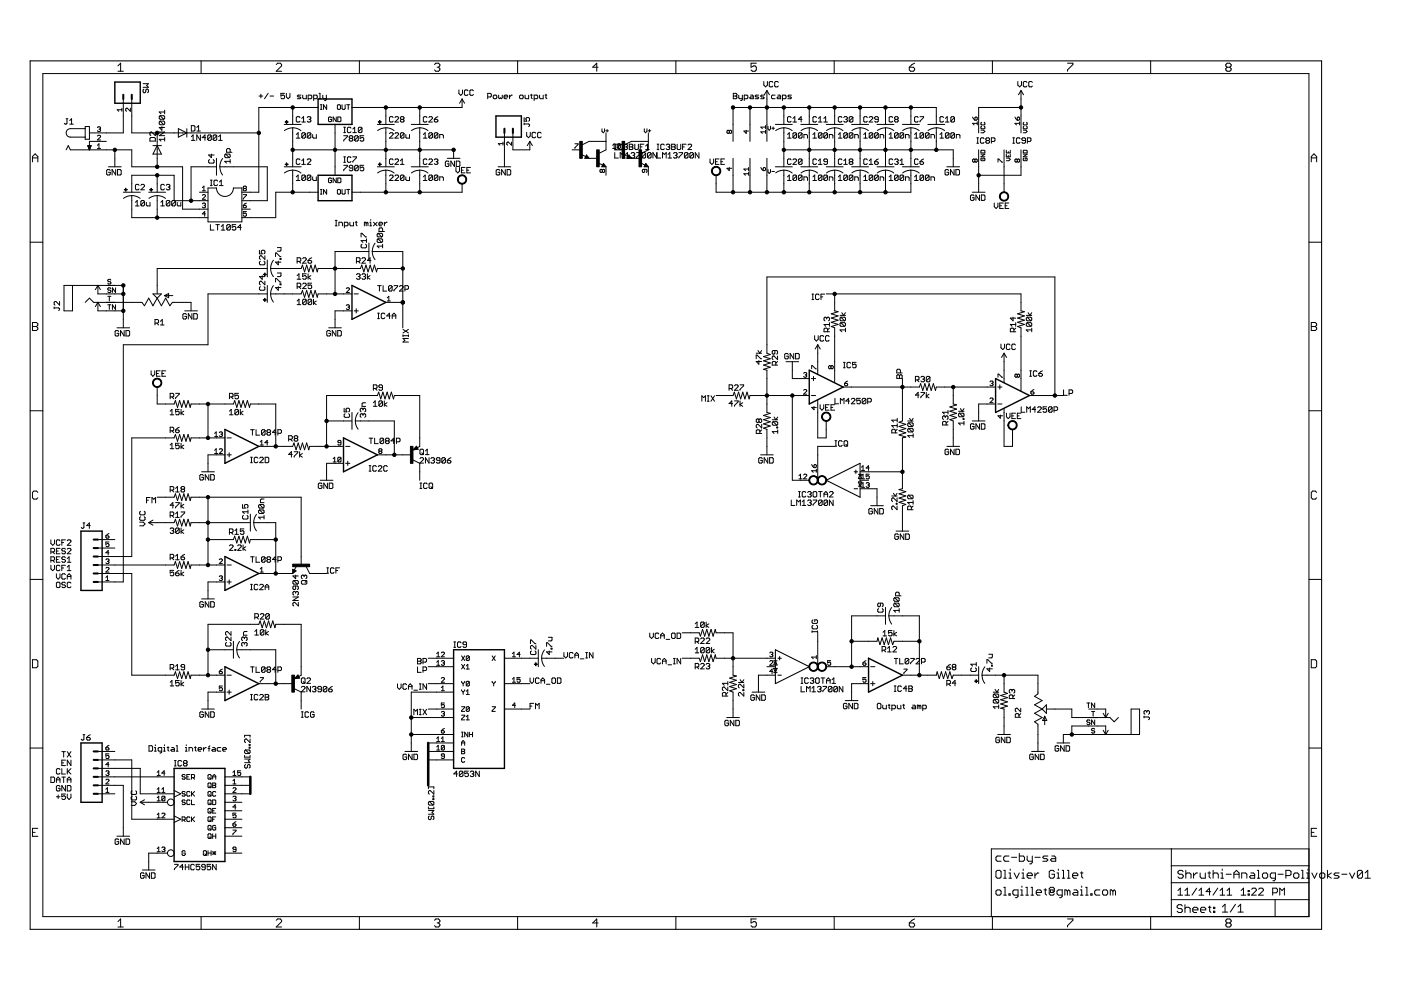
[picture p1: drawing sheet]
<svg xmlns="http://www.w3.org/2000/svg" width="420mm" height="297mm" viewBox="0 0 420 297" stroke-linecap="round" stroke-linejoin="round" font-family="sans-serif">
<g fill="#000" stroke="#000" stroke-width=".3">
<path d="M35.4 19.7l.8-.8zM36.2 18.9v2.5zM60.3 18.2v3.9zM82.8 19.3l.4-.4zM83.2 18.9h.9zM84.5 19.3v.4zM84.1 18.9l.4 .4zM107.8 18.2v3.9zM130.7 18.9l-.4 .4zM130.7 18.9h.8zM131.5 18.9l.4 .4zM131.9 19.3v.4z"/>
<path d="M131.9 19.7l-.4 .5zM155.2 18.2v3.9zM179 18.9l-1.2 1.3zM202.7 18.2v3.9zM225.2 18.9v1.3zM226 19.7h.4zM226.4 19.7l.4 .5zM225.2 18.9h1.6zM250.2 18.2v3.9zM273.5 19.3l-.8 .9zM273.5 19.3l.8-.4zM297.6 18.2v3.9z"/>
<path d="M320.1 18.9h1.7zM321.8 18.9v.4zM321.8 19.3l-1.7 1.7zM345.1 18.2v3.9zM368 18.9l-.4 .4zM367.6 19.3v.4zM368 18.9h.8zM368.8 18.9l.4 .4zM369.2 19.3v.4zM368.8 20.2l.4-.5zM12.8 22.1v252.6zM19.3 37l.3 .2z"/>
<path d="M19.6 37.2h.2zM19.8 37.2l.3-.2zM19.8 35.6h.6zM20.1 35.6v1.4zM20.9 36.1l.6-.5zM20.9 37.2h1.1zM21.1 38.6h4.4zM21.5 35.6v1.6zM25.5 38.6v2.5zM25.5 37.9v.7zM25.5 37.9h1.3zM29.2 38.2l.2-.2z"/>
<path d="M29.4 38h.5zM29.2 39.2l.2 .2zM29.9 38l.3 .2zM29.7 38.7h.2zM29.9 38.7l.3 .2zM29.4 39.4h.5zM30.2 38.2v.3zM29.9 38.7l.3-.2zM30.2 38.9v.3zM29.9 39.4l.3-.2zM26.8 39.8h5.1zM31.9 39.8h5.1z"/>
<path d="M35.2 32.9h1.4zM35.4 21.4h1.6zM35.2 32.9l.4 .5zM36.6 32.4v1zM37 29.7v5.1zM37 34.8v5zM37.7 32.7v.4zM37.7 33.1l.2 .3zM37.9 32.4l-.2 .3zM37.9 32.4h.3zM39.1 32.4v1zM38.2 32.4l.9 1z"/>
<path d="M39.5 29.7v5.1zM39.5 34.8v5zM39.5 39.8h7.6zM42.9 27v.5zM42.9 27.5l.3 .3zM42.9 26.2h1.6zM43.2 26.7l-.3 .3zM43.2 27.8h.2zM43.4 27.8l.3-.3zM43.7 27v.5zM43.7 27l.3-.3zM44 26.7h.3z"/>
<path d="M44 25.6l.5-.5zM44.3 26.7l.2 .3zM44.5 27v.5zM44.5 27.5l-.2 .3zM44 25.6l.5 .6zM42.9 25.1h1.6zM45 39.9v.5zM45.2 39.6l-.2 .3zM45.2 39.6h.3zM46.6 39.6v1.1zM47.1 39.8h5.1zM47.8 38.2l.8 .8z"/>
<path d="M47.8 36.6v.5zM47.8 36.6l.2-.3zM47.8 34.9v.6zM47.8 34.9l.2-.2zM47.8 33.6h1.6zM47.8 37.1l.2 .3zM48 36.3h1.1zM47.8 35.5l.2 .3zM48 34.7h1.1zM47.8 33.6l.5 .5zM48.6 37.9v1.1zM48 37.4h1.1z"/>
<path d="M49.1 36.3l.3 .3zM48 36.3l1.1 1.1zM48 35.8h1.1zM49.1 34.7l.3 .2zM48 34.7l1.1 1.1zM47.8 39.6h1.6zM47.8 38.2h1.6zM49.4 36.6v.5zM49.1 37.4l.3-.3zM49.4 34.9v.6zM49.4 35.5l-.3 .3zM49.4 33v1.1z"/>
<path d="M52.2 39.8h2.6zM53.5 38.6v2.5zM53.5 38.6l2.5 1.2zM56 38.6v1.2zM56 39.8v1.3zM54.8 39.8h2.5zM57.3 39.8h20.3zM57.4 37.7v1.6zM57.4 39.3h.8zM58.2 39.3l.3-.3zM57.4 37.7h.8zM58.5 37.9v1.1z"/>
<path d="M58.2 37.7l.3 .2zM59 38.2l.6-.5zM59 39.3h1.1zM59.6 37.7v1.6zM77.6 32.2h10.2zM77.6 32.2v7.6zM77.7 28.8h1.1zM78.2 28.2v1.1zM80.4 28l-1.1 1.6zM81 28.8h1zM82.8 21.4l1.7-1.7zM84.2 28v.8z"/>
<path d="M84.2 28.8l.6-.3zM82.8 21.4h1.7zM84.2 29.3l.3 .3zM84.8 28.5h.2zM85 28.5l.3 .3zM84.5 29.6h.5zM85.2 37.3h5.1zM84.2 28h1.1zM85.3 28.8v.5zM85 29.6l.3-.3zM85.9 28v1.1zM85.9 29.1l.5 .5z"/>
<path d="M87 29.1l-.6 .5zM87 28v1.1zM87.8 38.3v1.5zM87.8 34.8v2.5zM87.8 32.2v2.6zM87.8 32.2h5.1zM88.9 35.2v1.1zM88.9 36.3l.2 .3zM88.9 35.2l.2-.2zM89.1 36.6h.6zM89.2 29.6h.8zM89.4 28.5l-.2 .3z"/>
<path d="M89.4 39.8v1.6zM89.2 28.8l.2 .3zM89.4 28.5h.8zM89.1 35h.6zM89.7 36.6l.3-.3zM90 29.6l.2-.3zM89.4 29.1h.6zM89.7 35l.3 .2zM90 29.1l.2 .2zM90.5 35.5l.5-.5zM90.5 36.6h1.1zM90.8 28.5v.8z"/>
<path d="M90.8 29.3l.3 .3zM90.8 39.8h.5zM91 35v1.6zM91.1 29.6h.8zM91.3 39.8l.3 .2zM91.9 28.5v1.1zM92.1 35.2l.3-.2zM92.4 28.5v1.6zM92.4 28.5h.8zM92.4 39.8h.6zM92.4 35h.6zM92.1 36.3l.3 .3z"/>
<path d="M92.9 32.2h2.5zM93 39.8l.2 .2zM93 35l.2 .2zM92.7 35.8h.3zM93 35.8l.2 .2zM92.4 36.6h.6zM93.2 35.2v.3zM93.2 35.5l-.2 .3zM93.2 36v.3zM93.2 36.3l-.2 .3zM93.2 28.5l.3 .3zM92.4 29.6h.8z"/>
<path d="M93.5 28.8v.5zM93.2 29.6l.3-.3zM94.1 28.5v1.6zM94.1 28.5h.8zM94.9 28.5l.2 .3zM94.1 29.6h.8zM95.1 28.8v.5zM94.9 29.6l.2-.3zM95.7 28h.3zM95.7 29.6h.5zM96 28v1.6zM96.1 32.8h.5z"/>
<path d="M96.1 31.4h.5zM96.3 31.4v1.4zM96.8 28.5v.8zM96.8 29.3l.3 .3zM97 31.4v1.4zM97 31.4l1 1.4zM97.1 29.6h.8zM97.3 30.1h.3zM97.9 28.5v1.4zM97.9 29.9l-.3 .2zM98 31.4v1.4zM98.5 35.3v.9z"/>
<path d="M98.5 36.2l.2 .3zM98.7 35.1l-.2 .2zM98.7 36.5h.5zM98.7 35.1h.5zM99.4 36.2l-.2 .3zM99.2 35.1l.2 .2zM99.4 35.8v.4zM99 35.8h.4zM99.9 35.1v1.4zM99.9 35.1l.9 1.4zM100.5 37.3v2.5zM100.5 39.8v5.1z"/>
<path d="M100.8 35.1v1.4zM101.2 31.6v1zM101.2 32.6l.2 .2zM101.3 35.1v1.4zM101.3 36.5h.7zM101.4 31.4l-.2 .2zM101.4 32.8h.5zM101.4 31.4h.5zM101.9 32.8l.2-.2zM102 36.5l.2-.3zM101.3 35.1h.7zM102.1 31.6v1z"/>
<path d="M101.9 31.4l.2 .2zM102.2 35.3v.9zM102 35.1l.2 .2zM102.6 31.4v1.2zM102.6 32.6l.2 .2zM102.8 32.8h.5zM103.1 39.8h.5zM103.1 38.1h.5zM103.3 32.8l.2-.2zM103.4 38.1v1.7zM103.5 31.4v1.2zM104 31.4h.9z"/>
<path d="M104.2 38.4v1.1zM104.2 39.5l.3 .3zM104.4 31.4v1.4zM104.2 38.4l.3-.3zM104.5 39.8h.5zM104.5 38.1h.5zM105 39.8l.3-.3zM105 38.1l.3 .3zM105.8 38.7l.6-.6zM105.8 39.8h1.1zM106.4 38.1v1.7zM107.5 38.4v1.1z"/>
<path d="M107.5 38.4l.2-.3zM108.5 38.4l-1 1.1zM107.7 38.1h.6zM107.5 39.5l.2 .3zM105.6 32.2h2.5zM108.1 32.2h7.6zM108.3 38.1l.2 .3zM107.7 39.8h.6zM108.5 38.4v1.1zM108.3 39.8l.2-.3zM113.2 37.3h5.1zM115.7 38.3v1.5z"/>
<path d="M115.7 34.8v2.5zM115.7 32.2h10.2zM115.7 32.2v2.6zM116.8 35.2v1.1zM116.8 36.3l.3 .3zM116.8 40l.3-.2zM116.8 35.2l.3-.2zM117.1 36.6h.5zM117.1 39.8h.5zM117.1 35h.5zM117.6 36.6l.3-.3zM117.6 35l.3 .2z"/>
<path d="M118.4 36.6l1.1-1.1zM118.7 39.8l-.3 .2zM118.7 35l-.3 .2zM118.7 39.8h.6zM118.7 35h.6zM118.4 36.6h1.1zM119.5 35.2v.3zM119.3 35l.2 .2zM120.1 35.2l.3-.2zM120.1 36v.3zM120.1 36l.3-.2zM120.1 35.2v.3z"/>
<path d="M120.4 39.8h.5zM120.4 35h.5zM120.1 36.3l.3 .3zM120.1 35.5l.3 .3zM120.4 35.8h.5zM120.9 39.8l.3 .2zM120.9 35l.3 .2zM120.9 35.8l.3 .2zM120.4 36.6h.5zM121.2 35.2v.3zM121.2 35.5l-.3 .3zM121.2 36v.3z"/>
<path d="M120.9 36.6l.3-.3zM123.3 37.3h5.1zM125.9 38.3v1.5zM125.9 34.8v2.5zM125.9 32.2h12.7zM125.9 32.2v2.6zM127 35.2v1.1zM127 36.3l.2 .3zM127 35.2l.2-.2zM127.2 36.6h.6zM127.5 39.8v1.6zM127.2 35h.6z"/>
<path d="M127.8 36.6l.2-.3zM127.8 35l.2 .2zM128.6 36.6l1.1-1.1zM128.9 39.8h.5zM128.9 35l-.3 .2zM129.4 39.8l.3 .2zM128.9 35h.5zM128.6 36.6h1.1zM129.7 35.2v.3zM129.4 35l.3 .2zM130.2 35.8v.5zM130.2 36.3l.3 .3z"/>
<path d="M130.5 39.8h.5zM130.5 36.6h.5zM130.3 21l.4 .4zM130.2 35.8l.6-.6zM131 39.8l.3 .2zM131 36.6l.3-.3zM130.2 35.8h.8zM130.8 35.2l.5-.2zM131.3 36v.3zM131 35.8l.3 .2zM131.1 20.2h.4zM131.5 20.2l.4 .4z"/>
<path d="M130.7 21.4h.8zM131.9 20.6v.4zM131.5 21.4l.4-.4zM137.6 27v1zM137.6 28l.6 .6zM138.2 28.6l.5-.6zM138.6 29.7v2.5zM138.6 29.7l-.8 1.2zM138.7 27v1zM139.3 27.2v1.1zM139.3 28.3l.2 .3zM138.6 29.7l.7 1.2z"/>
<path d="M139.3 27.2l.2-.2zM139.5 28.6h.6zM139.5 27h.6zM140.1 28.6l.3-.3zM140.1 27l.3 .2zM140.9 27.2v1.1zM140.9 28.3l.3 .3zM140.9 27.2l.3-.2zM141.2 28.6h.5zM141.2 27h.5zM141.7 28.6l.3-.3zM141.7 27l.3 .2z"/>
<path d="M146.3 28v1.6zM146.3 28h.8zM147.1 28l.2 .2zM146.3 29.1h.8zM147.3 28.2v.6zM147.3 28.8l-.2 .3zM147.9 28.8v.5zM147.9 29.3l.3 .3zM148.2 29.6h.5zM148.2 28.5l-.3 .3zM148.7 29.6l.3-.3zM148.2 28.5h.5z"/>
<path d="M149 28.8v.5zM148.7 28.5l.3 .3zM149.5 28.5v.8zM149.5 29.3l.3 .3zM149.8 29.6l.3-.3zM150.1 29.3l.2 .3zM150.3 29.6l.3-.3zM150.6 28.5v.8zM151.2 28.8v.5zM151.2 28.8l.2-.3zM151.2 29.3l.2 .3zM151.4 28.5h.6z"/>
<path d="M151.4 29.6h.6zM152 28.5l.3 .3zM152.3 28.8v.3zM151.2 29.1h1.1zM152.8 28.5v1.1zM153.4 28.5l-.6 .6zM153.4 28.5h.2zM155.8 28.8v.5zM155.8 29.3l.3 .3zM156.1 29.6h.5zM156.1 28.5l-.3 .3zM156.6 29.6l.3-.3z"/>
<path d="M156.1 28.5h.5zM156.9 28.8v.5zM156.6 28.5l.3 .3zM157.2 36.9v.5zM157.2 35.2v1.1zM157.2 36.3h.8zM157.5 28.5v.8zM157.5 29.3l.2 .3zM157.7 29.6h.8zM157.7 35.5v.3zM157.7 35.5l.3-.3zM157.9 39.7v1z"/>
<path d="M157.7 35.8l.3 .5zM158 35.2h.5zM158.5 28.5v1.1zM158.5 38l.3-.3zM157.2 37.1h1.3zM158.5 35.2l.3 .3zM158.8 37.4v.3zM158.5 37.1l.3 .3zM158.8 35.5v.5zM158.8 36l-.3 .3zM159.1 28.5h.5zM159.4 28.2v1.1z"/>
<path d="M159.4 29.3l.2 .3zM159.6 39.9v1.1zM159.6 39.9l.3-.2zM160.2 28.5v1.6zM160.2 28.5h.8zM159.9 39.7h.5zM160.4 39.7l.3 .2zM161 28.5l.3 .3zM160.2 29.6h.8zM161.2 39.9v1.1zM161.3 28.8v.5zM161 29.6l.3-.3z"/>
<path d="M161.2 39.9l.3-.2zM161.8 28.5v.8zM161.8 29.3l.3 .3zM161.5 39.7h.5zM162.1 29.6h.8zM162 39.7l.3 .2zM162.9 28.5v1.1zM163.4 28.5h.6zM163.7 28.2v1.1zM163.7 29.3l.3 .3zM177.8 20.2h1.6zM179 18.9v2.5z"/>
<path d="M180.5 38.6v.8zM180.5 39.4l.4 .4zM180.9 39.8l.4-.4zM181.3 38.6v.8zM181.7 39.2h.8zM182.1 38.8v.8zM193.2 38.6v.8zM193.2 39.4l.4 .4zM193.6 39.8l.4-.4zM194 38.6v.8zM194.4 39.2h.8zM194.8 38.8v.8z"/>
<path d="M218 39.3v.5zM218 39.3l.2-.2zM218 39.8l.2 .2zM218.2 39.1h.3zM218.5 39.1l.2 .2zM218.2 40h.3zM218.7 39.3l.2-.2zM218.7 39.8l-.2 .2zM218.7 39.3v.5zM218.9 39.1h.3zM218.7 39.8l.2 .2zM219.2 39.1l.2 .2z"/>
<path d="M218.9 40h.3zM219.4 39.3v.5zM219.4 39.8l-.2 .2zM219.8 37.3v5.1zM219.8 32.2v5.1zM219.9 28v1.6zM219.9 28h.8zM219.9 28.8h.8zM220.7 28l.3 .2zM220.7 28.8l.3 .3zM219.9 29.6h.8zM221 28.2v.3z"/>
<path d="M220.7 28.8l.3-.3zM221 29.1v.2zM220.7 29.6l.3-.3zM221.6 28.5v.8zM221.6 29.3l.2 .3zM221.8 29.6h.8zM222.1 30.1h.3zM222.6 28.5v1.4zM222.6 29.9l-.2 .2zM223.1 39.3l.7 .7zM223.2 28.5v1.6zM223.2 28.5h.8z"/>
<path d="M223.8 39.1v.9zM224 28.5l.3 .3zM223.2 29.6h.8zM224.3 28.8v.5zM224 29.6l.3-.3zM223.1 39.3h1.4zM224.8 29.3l.3-.2zM224.9 37.3v5.1zM219.8 32.2h5.1zM224.9 32.2v5.1zM225.1 28.5h.5zM224.8 29.3l.3 .3z"/>
<path d="M225.1 29.1h.8zM225.2 20.2l.8-.5zM225.6 28.5l.3 .3zM225.2 21l.4 .4zM225.9 28.8v.8zM225.1 29.6h.8zM225.6 21.4h.8zM226.5 29.6h.8zM226.5 28.8l.2-.3zM226.5 28.8l.2 .3zM226.7 28.5h.8zM226.8 20.2v.8z"/>
<path d="M226.8 21l-.4 .4zM227.3 29.6l.2-.3zM226.7 29.1h.6zM227.3 29.1l.2 .2zM228.1 29.6h.8zM228.4 28.5l-.3 .3zM228.2 39.5h1.4zM228.2 38.1h1.4zM228.1 28.8l.3 .3zM228.4 28.5h.8zM228.2 39.5l.4 .5zM228.2 38.1l.4 .5z"/>
<path d="M228.9 29.6l.3-.3zM228.4 29.1h.5zM229.1 24.4v1.1zM229.1 25.5l.5 .5zM228.9 29.1l.3 .2zM229.6 39.1v.9zM229.6 37.6v1zM229.6 26l.5-.5zM230 27.1v2.6zM230 27.1l-.8 1.3zM230 37.3v5.1zM230 32.2h5.1z"/>
<path d="M230 29.7v2.5zM224.9 32.2h5.1zM230 32.2v5.1zM230.1 24.4v1.1zM230.3 37.8v.8zM230.3 38.6l.4 .4zM230.7 24.7v1.1zM230.7 25.8l.3 .2zM231.1 38.6l-.4 .4zM230 27.1l.8 1.3zM230.7 24.7l.3-.3zM231 26h.5z"/>
<path d="M231.1 37.8v.8zM231.4 28.8v.5zM231.4 29.3l.2 .3zM231.5 38.4h.8zM231 24.4h.5zM231.5 26l.3-.2zM231.6 28.5l-.2 .3zM231.6 29.6h.9zM231.5 24.4l.3 .3zM231.9 38.1v.7zM232.3 24.7v1.1zM232.3 25.8l.3 .2z"/>
<path d="M231.6 28.5h.9zM232.5 37.3h5.1zM232.3 24.7l.3-.3zM232.6 26h.6zM233.3 29.1l-.3 .2zM232.6 24.4h.6zM233.2 26l.2-.2zM233.3 28.5h.5zM233 29.3l.3 .3zM233.3 29.1h.8zM233.2 24.4l.2 .3zM233.8 28.5l.3 .3z"/>
<path d="M234.1 28.8v.8zM233.3 29.6h.8zM234.7 28.5v1.6zM234.7 28.5h.8zM235.1 38.3v1.5zM235.1 34.8v2.5zM235.1 32.2h7.6zM235.1 32.2v2.6zM235.5 28.5l.2 .3zM234.7 29.6h.8zM235.7 28.8v.5zM235.5 29.6l.2-.3z"/>
<path d="M236.2 35.2v1.1zM236.2 36.3l.3 .3zM236.3 29.6h.8zM236.3 28.8l.3-.3zM236.2 35.2l.3-.2zM236.5 36.6h.5zM236.3 28.8l.3 .3zM236.6 28.5h.8zM236.7 39.8v1.6zM236.5 35h.5zM237 36.6l.3-.3zM237.1 29.6l.3-.3z"/>
<path d="M236.6 29.1h.5zM237 35l.3 .2zM237.1 29.1l.3 .2zM237.8 35.5l.6-.5zM237.8 36.6h1.1zM238.1 39.8h.5zM238.4 35v1.6zM238.6 39.8l.3 .2zM239.4 35.8h1.1zM239.7 39.8h.6zM240.2 37.3h5zM240.3 39.8l.2 .2z"/>
<path d="M240.3 35v1.6zM239.4 35.8l.9-.8zM242.7 38.3v1.5zM242.7 34.8v2.5zM242.7 32.2h7.6zM242.7 32.2v2.6zM243.8 35.2v1.1zM243.8 36.3l.3 .3zM243.8 35.2l.3-.2zM244.1 36.6h.5zM244.3 39.8v1.6zM244.1 35h.5z"/>
<path d="M244.6 36.6l.3-.3zM244.6 35l.3 .2zM245.4 35.5l.6-.5zM245.4 36.6h1.1zM245.7 39.8h.6zM246 35v1.6zM246.3 39.8l.2 .2zM247.1 35.5l.5-.5zM247.1 36.6h1.1zM247.3 39.8h.6zM247.6 35v1.6zM247.8 37.3h5.1z"/>
<path d="M247.9 39.8l.3 .2zM250.3 38.3v1.5zM250.3 34.8v2.5zM250.3 32.2h7.6zM250.3 32.2v2.6zM251.4 35.2v1.1zM251.4 36.3l.3 .3zM251.4 35.2l.3-.2zM251.7 36.6h.5zM251.9 39.8v1.6zM251.7 35h.5zM252.2 36.6l.3-.3z"/>
<path d="M252.2 35l.3 .2zM253 35.2l.3-.2zM253.3 39.8h.6zM253.3 35h.6zM253 36.3l.3 .3zM253.9 39.8l.2 .2zM253.9 35l.2 .2zM253.6 35.8h.3zM253.9 35.8l.2 .2zM253.3 36.6h.6zM254.1 35.2v.3zM254.1 35.5l-.2 .3z"/>
<path d="M254.1 36v.3zM253.9 36.6l.2-.3zM254.7 35.2v1.1zM254.7 35.2l.3-.2zM254.7 36.3l1.1-1.1zM255 39.8h.5zM255 35h.5zM254.7 36.3l.3 .3zM255.4 37.3h5.1zM255.5 39.8l.3 .2zM255.5 35l.3 .2zM255 36.6h.5z"/>
<path d="M255.8 35.2v1.1zM255.5 36.6l.3-.3zM257.9 38.3v1.5zM257.9 34.8v2.5zM257.9 32.2v2.6zM257.9 32.2h7.7zM259 35.2v1.1zM259 36.3l.3 .3zM259.3 35l-.3 .2zM259.3 36.6h.5zM259.6 39.8v1.6zM259.3 35h.5z"/>
<path d="M259.8 36.6l.3-.3zM259.8 35l.3 .2zM260.7 36.6l1-1.1zM260.9 39.8h.6zM260.7 35.2l.2-.2zM261.5 39.8l.2 .2zM260.9 35h.6zM260.7 36.6h1zM261.7 35.2v.3zM261.5 35l.2 .2zM262.3 36.3l.3 .3zM262.3 35.2v.3z"/>
<path d="M262.3 35.5l.3 .3zM262.6 39.8h.5zM262.6 36.6h.5zM262.3 35.2l.3-.2zM262.6 35.8h.8zM263 37.3h5.1zM263.1 39.8l.3 .2zM263.1 36.6l.3-.3zM262.6 35h.5zM263.4 35.2v1.1zM263.1 35l.3 .2zM265.6 38.3v1.5z"/>
<path d="M265.6 34.8v2.5zM265.6 32.2v2.6zM266.7 35.2v1.1zM266.7 36.3l.2 .3zM266.9 35l-.2 .2zM266.9 36.6h.6zM267.2 39.8v1.6zM266.9 35h.6zM267.5 36.6l.2-.3zM267.5 35l.2 .2zM268.3 35.2l.3-.2zM268.3 36v.3z"/>
<path d="M268.3 36l.3-.2zM268.3 35.2v.3zM268.6 39.8h.5zM268.6 35h.5zM268.3 36.3l.3 .3zM268.3 35.5l.3 .3zM268.6 35.8h.5zM269.1 39.8l.3 .2zM269.1 35l.3 .2zM269.1 35.8l.3 .2zM268.6 36.6h.5zM269.4 35.2v.3z"/>
<path d="M269.4 35.5l-.3 .3zM269.4 36v.3zM269.1 36.6l.3-.3zM270.2 39.8h.5zM270.6 37.3h5.1zM270.7 39.8l.3 .2zM272.7 20.2v.8zM272.7 21l.4 .4zM273.1 21.4h.8zM273.2 38.3v1.5zM273.2 34.8v2.5zM265.6 32.2h7.6z"/>
<path d="M273.2 32.2v2.6zM273.9 21.4l.4-.4zM272.7 20.2h1.2zM274.3 35.2v1.1zM274.3 36.3l.2 .3zM274.3 20.6v.4zM273.9 20.2l.4 .4zM274.5 35l-.2 .2zM274.5 36.6h.6zM274.8 39.8v1.6zM274.5 35h.6zM275.1 36.6l.3-.3z"/>
<path d="M275.1 35l.3 .2zM275.9 35h1.1zM275.9 36.3v.3zM276.2 39.8h.5zM276.7 39.8l.3 .2zM277 35v.2zM277 35.2l-1.1 1.1zM277.8 39.8h.6zM278.3 37.3h5zM278.4 39.8l.2 .2zM280.8 38.3v1.5zM280.8 34.8v2.5z"/>
<path d="M280.8 32.2v2.6zM273.2 32.2h7.6zM281.9 35.2v1.1zM281.9 36.3l.3 .3zM282.2 35l-.3 .2zM282.2 36.6h.5zM282.4 39.8v1.6zM282.2 35h.5zM282.7 36.6l.3-.3zM282.7 35l.3 .2zM283.5 35.5l.6-.5zM283.5 36.6h1.1z"/>
<path d="M283.8 39.8h.5zM284.1 35v1.6zM284.3 39.8l.3 .2zM285.2 35.2v1.1zM285.2 35.2l.2-.2zM285.2 36.3l1.1-1.1zM285.4 39.8h.6zM285.4 35h.6zM285.2 36.3l.2 .3zM286 39.8l.3 .2zM286 35l.3 .2zM285.4 36.6h.6z"/>
<path d="M286.3 35.2v1.1zM286 36.6l.3-.3zM291.7 37h1.4zM291.7 35.1l.2 .5zM291.9 35.6l.5 .4zM291.7 37l.4 .4zM292.4 36h.4zM292.4 35.3v.7zM292.6 35.1l-.2 .2zM292.8 36l.3-.2zM292.6 35.1h.2zM293.1 36.5v.9z"/>
<path d="M293.1 35.3v.5zM292.8 35.1l.3 .2zM293.5 34.8v5zM293.5 32.2v2.6zM293.5 32.2h12.7zM294.2 39.8h.8zM294.2 38v.4zM294.2 38.4l.2 .2zM294.2 36.9v.4zM294.2 37.3l.2 .1zM294.2 38l.2-.2zM294.4 38.6h.7z"/>
<path d="M294.4 36.7l-.2 .2zM294.4 37.4h.7zM295 39.8l.4-.4zM294.2 39h.8zM295.1 38.6l.3-.2zM295.1 37.4l.3-.1zM295 39l.4 .4zM295.4 38v.4zM295.1 37.8l.3 .2zM295.4 36.9v.4zM295.1 36.7l.3 .2zM304.4 37h1.4z"/>
<path d="M304.4 35.1l.2 .5zM304.6 35.6l.5 .4zM304.4 37l.4 .4zM305.1 36h.4zM305.1 35.3v.7zM305.2 24.4v1.1zM305.2 25.5l.6 .5zM305.3 35.1l-.2 .2zM305.5 36l.3-.2zM305.3 35.1h.2zM305.8 36.5v.9zM305.8 35.3v.5z"/>
<path d="M305.5 35.1l.3 .2zM305.8 26l.5-.5zM306.2 34.8v5zM306.2 27.1v2.6zM306.2 27.1l-.8 1.3zM306.2 32.2v2.6zM306.2 29.7v2.5zM306.3 24.4v1.1zM306.9 39.8h.8zM306.9 38v.4zM306.9 38.4l.2 .2zM306.9 36.9v.4z"/>
<path d="M306.9 37.3l.2 .1zM306.9 24.7v1.1zM306.9 25.8l.3 .2zM306.2 27.1l.8 1.3zM307.1 37.8l-.2 .2zM307.1 38.6h.7zM307.1 36.7l-.2 .2zM307.1 37.4h.7zM306.9 24.7l.3-.3zM307.2 26h.5zM308 39.4l-.3 .4zM306.9 39h.8z"/>
<path d="M307.2 24.4h.5zM307.7 26l.3-.2zM307.8 38.6l.2-.2zM307.8 37.4l.2-.1zM307.7 24.4l.3 .3zM307.7 39l.3 .4zM308 38v.4zM307.8 37.8l.2 .2zM308 36.9v.4zM307.8 36.7l.2 .2zM308.5 24.7v1.1zM308.5 25.8l.3 .2z"/>
<path d="M308.5 24.7l.3-.3zM308.8 26h.6zM308.8 24.4h.6zM309.4 26l.2-.2zM309.4 24.4l.2 .3zM320.1 21v.4zM367.6 20.6v.4zM368 20.2l-.4 .4zM367.6 21l.4 .4zM367.6 19.7l.4 .5zM368 20.2h.8zM368.8 20.2l.4 .4z"/>
<path d="M368 21.4h.8zM369.2 20.6v.4zM368.8 21.4l.4-.4zM12.8 22.1h379.8zM9.7 46.9v1.6zM9.7 46.9l.8-.8zM9.7 47.3h1.6zM10.5 46.1l.8 .8zM11.3 46.9v1.6zM20.5 43.6l-.7 1.3zM20.5 43.6l.6 1.3zM21.1 41.1h4.4z"/>
<path d="M25.5 41.1v.6zM25.5 41.7h1.3zM26.3 43.6h1zM26.4 43.8h.9zM26.4 43.9h.8zM26.5 44h.7zM26.5 44.1h.6zM26.5 44.2h.6zM26.6 44.4h.5zM26.6 44.5h.4zM26.7 44.6h.2zM26.7 44.7h.2z"/>
<path d="M26.8 37.9v3.8zM21.1 44.9h5.7zM26.8 42.4v2.5zM26.3 43.6l.5 1.3zM27.3 43.6l-.5 1.3zM29.2 42l1-1zM29.2 43.6l.5-.5zM29.2 44.5h1zM29.4 40.6l-.2 .2zM29.7 43.1v1.4zM29.4 40.6h.5zM29.2 42h1z"/>
<path d="M30.2 40.8v.2zM29.9 40.6l.3 .2zM26.8 42.4h5.1zM26.8 44.9h5.1zM31.9 44.9h2.5zM32 51.1v1.1zM32 52.2l.2 .3zM32.2 50.8l-.2 .3zM32.2 52.5h.6zM32.5 50h3.8zM32.2 50.8h.6zM32.8 52.5l.3-.3z"/>
<path d="M32.8 50.8l.3 .3zM33.1 51.6v.6zM32.5 51.6h.6zM33.6 50.8v1.7zM33.6 50.8l1.1 1.7zM34.4 47.5v2.5zM34.4 44.9v2.6zM34.7 50.8v1.7zM35.2 50.8v1.7zM35.2 52.5h.9zM36.1 52.5l.2-.3zM35.2 50.8h.9z"/>
<path d="M36.3 51.1v1.1zM36.1 50.8l.2 .3zM37 57.6h5.1zM39.5 58.6v1.6zM39.5 55.1v2.5zM39.5 44.9v5.1zM34.4 44.9h5.1zM39.5 52.5v2.6zM39.5 52.5h7.6zM40.6 55.5v1.1zM40.6 56.6l.3 .3zM40.9 55.3l-.3 .2z"/>
<path d="M40.9 56.9h.5zM40.9 55.3h.5zM41.4 56.9l.3-.3zM41.4 55.3l.3 .2zM42.2 56.9l1.1-1.1zM42.5 55.3l-.3 .2zM42.5 55.3h.6zM42.2 56.9h1.1zM43.3 55.5v.3zM43.1 55.3l.2 .2zM44.6 57.6h5.1zM45 42.3h1.6z"/>
<path d="M45 41.5v.8zM45 40.4l.2 .3zM45.2 41.2l-.2 .3zM45.9 43.6h1.2zM45.9 46.2h2.5zM45.2 41.2h1.1zM46.6 41.5v.8zM46.3 41.2l.3 .3zM45.5 39.6l1.1 1.1zM47.1 58.6v1.6zM47.1 55.1v2.5zM47.1 44.9v2.6z"/>
<path d="M47.1 42.4v2.5zM47.1 43.6l-1.2 2.6zM47.1 43.6h1.3zM39.5 50h7.6zM47.1 47.5v2.5zM47.1 52.5v2.6zM47.1 39.8v2.6zM47.8 41.8h1.6zM47.8 40.7l1.6-1.1zM48.2 55.5v1.1zM48.2 56.6l.3 .3zM47.8 41.8l.5 .5z"/>
<path d="M47.1 43.6l1.3 2.6zM48.5 55.3l-.3 .2zM48.5 56.9h.5zM48.5 55.3h.5zM49 56.9l.3-.3zM49 55.3l.3 .2zM49.4 41.2v1.1zM47.8 40.7h1.6zM49.9 55.5l.2-.2zM50.1 55.3h.6zM49.9 56.6l.2 .3zM50.7 55.3l.2 .2z"/>
<path d="M50.4 56.1h.3zM50.7 56.1l.2 .3zM50.1 56.9h.6zM50.9 55.5v.3zM50.9 55.8l-.2 .3zM50.9 56.4v.2zM50.9 56.6l-.2 .3zM47.1 52.5h5.1zM53.5 41.1l2.5-1.3zM47.1 50h7.7zM57.3 50v10.2zM57.4 41l.5-.6z"/>
<path d="M57.4 42.1h1.1zM57.9 40.4v1.7zM59 40.4v1.7zM59 40.4l1.1 1.7zM59.8 57.6h2.6zM60.1 40.4v1.7zM60.6 41.3h1.1zM60.7 56.3l.5-.5zM60.7 57.2h.9zM61.6 58.8l-.9 .9zM60.9 58.3l-.2 .3zM61.2 55.8v1.4z"/>
<path d="M60.9 58.3h.5zM61.5 40.4v1.7zM60.6 41.3l.9-.9zM60.7 59.7h.9zM61.6 58.6v.2zM61.4 58.3l.2 .3zM62.3 40.7v1.1zM62.5 40.4l-.2 .3zM62.3 41.8l1.1-1.1zM62.4 56.3v10.2zM62.4 56.3h2.5zM62.4 50h2.5z"/>
<path d="M57.3 50h5.1zM62.5 40.4h.6zM62.3 41.8l.2 .3zM62.6 48.1v.5zM62.6 48.6l.2 .3zM62.6 46.5l.8 .8zM62.8 47.8l-.2 .3zM62.8 48.9h1.1zM63.1 40.4l.3 .3zM62.5 42.1h.6zM63.1 55.6h.5zM63.1 54h.5z"/>
<path d="M63.4 54v1.6zM63.4 40.7v1.1zM63.4 41.8l-.3 .3zM63.4 46.2v1.1zM63.9 40.7v1.1zM63.9 40.7l.3-.3zM63.9 41.8l1.1-1.1zM63.9 48.9l.3-.3zM64.2 54.3v1.1zM64.2 55.4l.3 .2zM64.2 40.4h.5zM63.9 41.8l.3 .3z"/>
<path d="M64.2 48.1v.5zM63.9 47.8l.3 .3zM62.6 46.5h1.6zM64.5 54l-.3 .3zM64.5 55.6h.5zM64.7 40.4l.3 .3zM64.2 42.1h.5zM64.9 47.5v5zM65 40.7v1.1zM64.7 42.1l.3-.3zM64.5 54h.5zM65.3 55.4l-.3 .2z"/>
<path d="M65 54l.3 .3zM65.6 41l.5-.6zM65.6 42.1h1zM65.8 54.5l.6-.5zM65.8 55.6h1.1zM65.9 50h1.6zM66.1 40.4v1.7zM66.4 54v1.6zM67.4 48.4h1.6zM67.4 46.5v.5zM67.4 46.5l.3-.3zM67.4 47l.3 .3z"/>
<path d="M67.7 46.2h1zM67.4 48.4l.5 .5zM67.9 44.8v.8zM67.9 44.8l.3-.3zM68.2 44.5h.5zM67.7 47.3h1zM68.7 46.2l.3 .3zM67.7 46.2l1 1.1zM68.7 44.5l.3 .3zM69 47.8v1.1zM69 46.5v.5zM69 47l-.3 .3z"/>
<path d="M69 44.8v.8zM67.9 45.6h1.7zM67.5 50h2.5zM70 56.3h2.5zM73 58.3h.9zM73 59.5v.2zM73 56l.2-.2zM73 56.7v.3zM73 56.7l.2-.2zM73 56v.3zM73.2 55.8h.5zM73 57l.2 .2z"/>
<path d="M73 56.3l.2 .2zM73.2 56.5h.5zM73.7 55.8l.2 .2zM73.7 56.5l.2 .2zM73.2 57.2h.5zM73.9 58.3v.3zM73.9 58.6l-.9 .9zM73.9 56v.3zM73.9 56.3l-.2 .2zM73.9 56.7v.3zM73.9 57l-.2 .2zM72.5 57.6h2.6z"/>
<path d="M75.1 57.6h2.5zM77.6 39.8v17.8zM70 50h10.2zM82.7 57.6h5.1zM85.2 50h5.1zM87.8 39.8v2.6zM87.8 51v1.5zM87.8 47.5v2.5zM87.8 52.5v2.6zM87.8 42.4v2.5zM87.8 44.9v2.6zM87.8 57.6h5.1z"/>
<path d="M87.8 55.1v2.5zM88.9 40.3l.5-.5zM88.9 41.4h1.1zM88.9 53l.5-.5zM88.9 54.1h1.1zM88.9 47.9v1.1zM88.9 49l.2 .3zM88.9 47.9l.2-.3zM89.1 49.3h.6zM89.4 52.5v1.6zM89.1 47.6h.6zM89.7 49.3l.3-.3z"/>
<path d="M89.7 47.6l.3 .3zM90.5 40v1.1zM90.5 40l.3-.2zM91.6 40l-1.1 1.1zM90.5 52.7v1.1zM90.5 52.7l.3-.2zM90.5 53.8l1.1-1.1zM91 47.6l-.5 .6zM90.5 49.3h1.1zM90.5 41.1l.3 .3zM90.8 52.5h.5zM90.5 53.8l.3 .3z"/>
<path d="M91 47.6v1.7zM90.8 41.4h.5zM91.3 52.5l.3 .2zM90.8 54.1h.5zM91.6 40v1.1zM91.3 41.4l.3-.3zM91.6 52.7v1.1zM91.6 53.8l-.3 .3zM92.1 40v1.1zM92.1 40l.3-.2zM93.2 40l-1.1 1.1zM92.1 52.7v1.1z"/>
<path d="M92.4 52.5l-.3 .2zM93.2 52.7l-1.1 1.1zM93.2 48.2l-1.1 1.1zM92.1 41.1l.3 .3zM92.4 52.5h.6zM92.1 53.8l.3 .3zM92.4 47.6l-.3 .3zM92.9 57.6h2.5zM92.4 41.4h.6zM93 52.5l.2 .2zM92.4 54.1h.6zM92.4 47.6h.6z"/>
<path d="M93.2 40v1.1zM93.2 41.1l-.2 .3zM93.2 52.7v1.1zM93.2 53.8l-.2 .3zM92.1 49.3h1.1zM93.2 47.9v.3zM93 47.6l.2 .3zM93.8 40.3v.8zM93.8 41.1l.2 .3zM93.8 53v.8zM93.8 53.8l.2 .3zM94 41.4h.9z"/>
<path d="M94 54.1h.9zM94.9 40.3v1.1zM94.9 53v1.1zM96.1 58.2h.5zM96.1 56.8h.5zM96.3 56.8v1.4zM97 56.8v1.4zM97 56.8l1 1.4zM98 56.8v1.4zM98.5 53.6v.9zM98.5 54.5l.2 .3zM98.7 53.4l-.2 .2z"/>
<path d="M98.7 54.8h.5zM98.7 53.4h.5zM99.2 54.8l.2-.3zM99.2 53.4l.2 .2zM99.4 54.1v.4zM99 54.1h.4zM99.9 53.4v1.4zM99.9 53.4l.9 1.4zM100.5 50v2.5zM87.8 44.9h12.7zM100.5 44.9v5.1zM100.8 53.4v1.4z"/>
<path d="M101.2 57v1zM101.2 58l.2 .2zM101.3 53.4v1.4zM101.3 54.8h.7zM101.4 56.8l-.2 .2zM101.4 58.2h.5zM101.4 56.8h.5zM101.9 58.2l.2-.2zM102 54.8l.2-.3zM101.3 53.4h.7zM102.1 57v1zM101.9 56.8l.2 .2z"/>
<path d="M102.2 53.6v.9zM102 53.4l.2 .2zM102.6 56.8v1.2zM102.6 58l.2 .2zM102.8 58.2h.5zM103.1 49.6h1.1zM103.1 50.9v.3zM103.1 40.7h1.1zM103.1 42v.3zM103.1 48.6h.5zM103.1 47h.5zM103.3 58.2l.2-.2z"/>
<path d="M103.4 47v1.6zM103.5 56.8v1.2zM104 56.8h.9zM104.2 49.6v.2zM104.2 49.8l-1.1 1.1zM104.2 40.7v.2zM104.2 40.9l-1.1 1.1zM104.2 47.3v1.1zM104.2 48.4l.3 .2zM104.4 56.8v1.4zM104.5 47l-.3 .3zM104.5 48.6h.5z"/>
<path d="M104.7 50.9l.3 .3zM104.7 49.8v.3zM104.7 50.1l.3 .3zM104.7 40.9l.3-.2zM104.7 41.8v.2zM104.7 41.8l.3-.3zM104.7 40.9v.3zM104.5 47h.5zM105 48.6l.3-.2zM105 51.2h.5zM104.7 49.8l.3-.2zM105 50.4h.8z"/>
<path d="M105 40.7h.5zM104.7 42l.3 .3zM104.7 41.2l.3 .3zM105 41.5h.5zM105 47l.3 .3zM105.5 51.2l.3-.3zM105 49.6h.5zM105.5 40.7l.3 .2zM105.5 41.5l.3 .3zM105 42.3h.5zM105.8 49.8v1.1zM105.5 49.6l.3 .2z"/>
<path d="M105.8 40.9v.3zM105.8 41.2l-.3 .3zM105.8 41.8v.2zM105.5 42.3l.3-.3zM105.8 47h1.1zM105.8 48.4v.2zM106.4 49.8v1.1zM106.4 49.8l.2-.2zM107.4 49.8l-1 1.1zM106.4 40.9v1.1zM106.4 40.9l.2-.2zM107.4 40.9l-1 1.1z"/>
<path d="M106.6 49.6h.6zM106.4 50.9l.2 .3zM106.6 40.7h.6zM106.4 42l.2 .3zM106.9 47v.3zM106.9 47.3l-1.1 1.1zM107.2 49.6l.2 .2zM106.6 51.2h.6zM107.2 40.7l.2 .2zM106.6 42.3h.6zM107.4 49.8v1.1zM107.2 51.2l.2-.3z"/>
<path d="M107.4 40.9v1.1zM107.2 42.3l.2-.3zM108 49.6v.8zM108 50.4l.5-.3zM108 40.7v.8zM108 41.5l.5-.3zM105.6 57.6h2.5zM108 50.9l.3 .3zM108 42l.3 .3zM108.5 50.1h.3zM108.5 41.2h.3zM108.8 50.1l.3 .3z"/>
<path d="M108.3 51.2h.5zM108.8 41.2l.3 .3zM108.3 42.3h.5zM108 49.6h1.1zM109.1 50.4v.5zM108.8 51.2l.3-.3zM108 40.7h1.1zM109.1 41.5v.5zM108.8 42.3l.3-.3zM113.2 50h5.1zM115.7 39.8v2.6zM115.7 51v1.5z"/>
<path d="M115.7 47.5v2.5zM115.7 52.5v2.6zM115.7 42.4v2.5zM115.7 44.9v2.6zM100.5 44.9h15.2zM115.7 55.1v2.5zM115.7 57.6h10.2zM108.1 57.6h7.6zM116.8 41.4l1.1-1.1zM116.8 54.1l1.1-1.1zM116.8 47.9v1.1zM116.8 49l.3 .3z"/>
<path d="M117.1 52.5l-.3 .2zM116.8 47.9l.3-.3zM117.1 49.3h.5zM117.1 52.5h.5zM117.1 47.6h.5zM117.6 49.3l.3-.3zM116.8 41.4h1.1zM117.9 40v.3zM117.6 39.8l.3 .2zM116.8 54.1h1.1zM117.9 52.7v.3zM117.6 52.5l.3 .2z"/>
<path d="M117.6 47.6l.3 .3zM119.5 40.3l-1.1 1.1zM119.5 53l-1.1 1.1zM118.4 49.3l1.1-1.1zM118.7 52.5l-.3 .2zM118.7 47.6l-.3 .3zM118.7 52.5h.6zM118.7 47.6h.6zM118.4 41.4h1.1zM119.5 40v.3zM119.3 39.8l.2 .2zM118.4 54.1h1.1z"/>
<path d="M119.5 52.7v.3zM119.3 52.5l.2 .2zM118.4 49.3h1.1zM119.5 47.9v.3zM119.3 47.6l.2 .3zM120.1 40v1.1zM120.1 40l.3-.2zM121.2 40l-1.1 1.1zM120.1 52.7v1.1zM120.1 52.7l.3-.2zM120.1 53.8l1.1-1.1zM120.1 48.2l.5-.6z"/>
<path d="M120.1 49.3h1.1zM120.1 41.1l.3 .3zM120.4 52.5h.5zM120.1 53.8l.3 .3zM120.6 47.6v1.7zM120.4 41.4h.5zM120.9 52.5l.3 .2zM120.4 54.1h.5zM121.2 40v1.1zM120.9 41.4l.3-.3zM121.2 52.7v1.1zM121.2 53.8l-.3 .3z"/>
<path d="M121.7 40.3v.8zM121.7 41.1l.3 .3zM121.7 53v.8zM121.7 53.8l.3 .3zM122 41.4h.8zM122 54.1h.8zM122.8 40.3v1.1zM122.8 53v1.1zM123.3 50h5.1zM125.9 39.8v2.6zM125.9 51v1.5zM125.9 47.5v2.5z"/>
<path d="M125.9 52.5v2.6zM115.7 44.9h10.2zM125.9 42.4v2.5zM125.9 44.9v2.6zM125.9 57.6h12.7zM125.9 55.1v2.5zM127 40.3l.5-.5zM127 41.4h1zM127 53l.5-.5zM127 54.1h1zM127 47.9v1.1zM127 49l.2 .3z"/>
<path d="M127 47.9l.2-.3zM127.2 49.3h.6zM127.5 52.5v1.6zM127.2 47.6h.6zM127.8 49.3l.2-.3zM127.8 47.6l.2 .3zM128.6 40v1.1zM128.6 40l.3-.2zM129.7 40l-1.1 1.1zM128.6 52.7v1.1zM128.9 52.5l-.3 .2zM128.6 53.8l1.1-1.1z"/>
<path d="M128.6 49.3l1.1-1.1zM128.6 41.1l.3 .3zM128.9 52.5h.5zM128.6 53.8l.3 .3zM128.9 47.6l-.3 .3zM128.9 41.4h.5zM129.4 52.5l.3 .2zM128.9 54.1h.5zM128.9 47.6h.5zM129.7 40v1.1zM129.4 41.4l.3-.3zM129.7 52.7v1.1z"/>
<path d="M129.7 53.8l-.3 .3zM128.6 49.3h1.1zM129.7 47.9v.3zM129.4 47.6l.3 .3zM130.2 40v1.1zM130.2 40l.3-.2zM131.3 40l-1.1 1.1zM130.2 52.7v1.1zM130.2 52.7l.3-.2zM130.2 53.8l1.1-1.1zM130.2 47.9l.3-.3zM130.2 41.1l.3 .3z"/>
<path d="M130.5 52.5h.5zM130.2 53.8l.3 .3zM130.5 47.6h.5zM130.2 49l.3 .3zM130.5 41.4h.5zM131 52.5l.3 .2zM130.5 54.1h.5zM131 47.6l.3 .3zM130.8 48.5h.2zM131 48.5l.3 .2zM130.5 49.3h.5zM131.3 40v1.1z"/>
<path d="M131 41.4l.3-.3zM131.3 52.7v1.1zM131.3 53.8l-.3 .3zM131.3 47.9v.3zM131.3 48.2l-.3 .3zM131.3 48.7v.3zM131 49.3l.3-.3zM131.9 40.3v1.1zM131.9 40.3h.8zM131.9 53v1.1zM131.9 53h.8zM132.7 40.3l.3 .3z"/>
<path d="M132.7 53l.3 .3zM133 40.6v.8zM133 53.3v.8zM133.6 48.6v1.1zM133.6 49.7l.2 .2zM133.8 48.3l-.2 .3zM133.8 49.9h.6zM134.1 47.5h3.8zM133.8 48.3h.6zM134.4 49.9l.2-.2zM134.4 48.3l.2 .3zM134.6 49.1v.6z"/>
<path d="M134.1 49.1h.5zM135.2 48.3v1.6zM135.2 48.3l1.1 1.6zM136 44.9v2.6zM125.9 44.9h10.1zM136.3 48.3v1.6zM136.7 50.2v1.1zM136.7 51.3l.6 .5zM136.8 48.3v1.6zM136.8 49.9h.8zM137.3 51.8l.5-.5zM137.6 49.9l.3-.2z"/>
<path d="M136.8 48.3h.8zM137.8 50.2v1.1zM137.9 48.6v1.1zM137.6 48.3l.3 .3zM138.4 50.2v1.6zM138.4 51.8h1.1zM138.4 51h.5zM138.6 55.1v2.5zM138.4 50.2h1.1zM140 50.2v1.6zM140 51.8h1.1zM140 51h.6z"/>
<path d="M140 50.2h1.1zM148.8 51.1v1.1zM148.8 52.2l.3 .3zM149.1 50.8l-.3 .3zM149.1 52.5h.5zM149.4 50h3.8zM149.5 43.1h1.4zM149.1 50.8h.5zM149.6 52.5l.3-.3zM149.6 50.8l.3 .3zM149.9 51.6v.6zM149.4 51.6h.5z"/>
<path d="M149.5 43.1l.4 .4zM150.4 50.8v1.7zM150.4 50.8l1.1 1.7zM150.9 42.6v.9zM151.3 47.5v2.5zM151.3 39.8v5.1zM151.3 44.9v2.6zM151.5 50.8v1.7zM152 42.8v.5zM152 43.3l.2 .2zM152.1 50.8v1.7zM152.1 52.5h.8z"/>
<path d="M152.2 42.6l-.2 .2zM152.2 42.6h.3zM152.9 52.5l.3-.3zM152.1 50.8h.8zM153.2 51.1v1.1zM152.9 50.8l.3 .3zM153.4 42.6v.9zM152.5 42.6l.9 .9zM153.8 39.8v5.1zM157.9 40.7l.6 .6zM158.5 41.3l.5-.6zM158.9 42.4v2.5z"/>
<path d="M158.9 42.4l-.8 1.2zM153.8 44.9h5.1zM159 39.7v1zM159.6 41l.3 .3zM158.9 42.4l.8 1.2zM159.9 41.3h.5zM160.4 41.3l.3-.3zM161.2 41l.3 .3zM161.5 41.3h.5zM162 41.3l.3-.3zM171.6 44.9h2.5zM172.4 43.1h1z"/>
<path d="M172.4 44.3v.2zM173.4 43.1v.2zM173.4 43.3l-1 1zM175.9 46.4l-.5 1.1zM175.6 47.3h.8zM175.6 47.2h.4zM174.4 46.3l1.3 .6zM175.9 46.4l.8 1.1zM175.9 46.7l-.3 .5zM175.9 46.9l.1 .3zM175.9 46.7l.5 .6zM174.6 43.4l2.1-1z"/>
<path d="M175.4 47.5h1.3zM176.7 42.4h5zM176.7 47.5h2.5zM179.9 51v.5zM179.9 51l.3-.2zM179.9 51.5l.3 .2zM180.2 50.8h.2zM180.4 50.8l.2 .2zM180.2 51.7h.2zM181 49l-.5 1zM180.6 51l.3-.2zM180.6 51.5l-.2 .2z"/>
<path d="M180.6 51v.5zM180.7 49.9h.8zM180.7 49.7h.4zM179.5 48.9l1.2 .6zM180.9 50.8h.2zM180.6 51.5l.3 .2zM181 49l.7 1zM181 49.2l-.3 .5zM181.1 50.8l.2 .2zM180.9 51.7h.2zM181 49.5l.1 .2zM181.3 51v.5z"/>
<path d="M181.3 51.5l-.2 .2zM181 49.2l.5 .7zM181.7 50v2.5zM179.7 45.9l2-1zM180.5 50h1.2zM181.7 42.4v2.5zM181.7 39.8v2.6zM183.7 43.6l.5-.5zM183.7 44.5h1zM184.2 43.1v1.4zM184.3 44.9h2.5zM184.4 45.7v1.7z"/>
<path d="M184.4 47.4h1zM184.4 44.8h.5zM184.4 43.2h.5zM184.6 43.2v1.6zM185.1 43.3v1zM185.4 43.1l-.3 .2zM185.1 44.3l1-1zM185.4 43.1h.4zM185.1 44.3l.3 .2zM185.5 43.5v1.1zM185.5 44.6l.2 .2zM185.7 43.2l-.2 .3z"/>
<path d="M185.7 44.8h.6zM185.8 43.1l.3 .2zM185.4 44.5h.4zM186 45.7v1.7zM186 45.7l.5 .6zM186.1 43.3v1zM185.8 44.5l.3-.2zM185.7 43.2h.6zM186.3 44.8l.2-.2zM186.5 46.3l.6-.6zM186.3 43.2l.2 .3zM187.1 45.7v1.7z"/>
<path d="M187.1 43.5l.3-.3zM187.4 43.2h.5zM187.1 44.6l.3 .2zM188.2 45.7l-.6 .6zM187.6 47.4h1.1zM187.9 43.2l.3 .3zM187.6 44h.3zM187.9 44l.3 .3zM187.4 44.8h.5zM188.6 46.4l-.5 1.1zM188.2 45.7v1.7zM188.2 43.5v.3z"/>
<path d="M188.2 43.8l-.3 .2zM188.2 44.3v.3zM187.9 44.8l.3-.2zM188.3 47.3h.8zM188.3 47.2h.4zM187.1 46.3l1.3 .6zM188.6 46.4l.8 1.1zM188.6 46.7l-.3 .5zM188.7 43.2v1.6zM188.7 43.2h.8zM188.7 44h.8zM188.6 46.9l.1 .3z"/>
<path d="M188.6 46.7l.5 .6zM189.3 46l.2-.3zM187.3 43.4l2.1-1zM188.1 47.5h1.3zM189.4 42.4h5zM189.5 45.7h.6zM189.3 47.1l.2 .3zM189.5 43.2l.3 .3zM189.5 44l.3 .3zM188.7 44.8h.8zM189.8 43.5v.3zM189.8 43.8l-.3 .2z"/>
<path d="M189.8 44.3v.3zM189.8 44.6l-.3 .2zM190.1 45.7l.3 .3zM189.8 46.6h.3zM190.1 46.6l.3 .2zM189.5 47.4h.6zM190.4 46v.3zM190.4 46.3l-.3 .3zM190.4 46.8v.3zM190.1 47.4l.3-.3zM190.4 43.2v1.4zM190.4 44.6l.2 .2z"/>
<path d="M190.6 44.8h.6zM190.9 45.7h1.1zM190.9 47.1v.3zM191.2 44.8l.3-.2zM191.5 43.2v1.4zM189.4 47.5h2.5zM192 45.7v.3zM192 46l-1.1 1.1zM192 43.2v1.6zM192 43.2h1.1zM192 44h.6zM192.6 46v1.1z"/>
<path d="M192.8 45.7l-.2 .3zM193.6 46l-1 1.1zM192.6 51v.5zM192.6 51.5l.3 .2zM192.8 45.7h.6zM192.6 47.1l.2 .3zM192.6 51l.3-.2zM192.9 51.7h.2zM193.1 51.7l.2-.2zM193.7 49l-.5 1zM193.3 50.8v.7zM193.4 45.7l.2 .3z"/>
<path d="M192.8 47.4h.6zM193.4 49.9h.8zM193.4 49.7h.4zM192.2 48.9l1.2 .6zM193.6 46v1.1zM193.4 47.4l.2-.3zM193.6 43.8l.6-.6zM193.6 44.8h1.1zM193.7 49l.7 1zM193.7 49.2l-.3 .5zM193.8 51.7l.2-.2zM192.9 50.8h.9z"/>
<path d="M193.7 49.5l.1 .2zM194 51v.5zM193.8 50.8l.2 .2zM194.2 46v1.1zM194.2 46l.3-.3zM195.3 46l-1.1 1.1zM194.2 43.2v1.6zM193.7 49.2l.5 .7zM194.4 50v2.5zM192.4 45.9l2-1zM193.2 50h1.2zM194.4 42.4v2.5z"/>
<path d="M194.4 39.8v2.6zM194.5 45.7h.5zM194.2 47.1l.3 .3zM195 45.7l.3 .3zM194.5 47.4h.5zM195.3 46v1.1zM195 47.4l.3-.3zM195.8 45.7v1.7zM195.8 45.7l1.1 1.7zM196.9 45.7v1.7zM197.1 45.7v1.7zM197.1 47.4h1z"/>
<path d="M197.1 44.8h.5zM197.1 43.2h.5zM197.3 43.2v1.6zM198.2 43.5v1.1zM198.2 44.6l.2 .2zM198.4 43.2l-.2 .3zM198.4 44.8h.6zM198.7 45.7v1.7zM198.7 45.7l.5 .6zM198.4 43.2h.6zM199 44.8l.2-.2zM199.2 46.3l.6-.6z"/>
<path d="M199 43.2l.2 .3zM199.8 45.7v1.7zM199.8 43.5l.3-.3zM200.1 43.2h.5zM199.8 44.6l.3 .2zM200.9 45.7l-.6 .6zM200.3 47.4h1.1zM200.6 43.2l.3 .3zM200.3 44h.3zM200.6 44l.3 .3zM200.1 44.8h.5zM200.9 45.7v1.7z"/>
<path d="M200.9 43.5v.3zM200.9 43.8l-.3 .2zM200.9 44.3v.3zM200.6 44.8l.3-.2zM201.4 43.2v1.6zM201.4 43.2h.8zM201.4 44h.8zM202 46l.2-.3zM202.2 45.7h.6zM202 47.1l.2 .3zM202.2 43.2l.3 .3zM202.2 44l.3 .3z"/>
<path d="M201.4 44.8h.8zM202.5 43.5v.3zM202.5 43.8l-.3 .2zM202.5 44.3v.3zM202.5 44.6l-.3 .2zM202.8 45.7l.3 .3zM202.5 46.6h.3zM202.8 46.6l.3 .2zM202.2 47.4h.6zM203.1 46v.3zM203.1 46.3l-.3 .3zM203.1 46.8v.3z"/>
<path d="M202.8 47.4l.3-.3zM203.1 43.2v1.4zM203.1 44.6l.2 .2zM203.3 44.8h.6zM203.6 45.7h1.1zM203.6 47.1v.3zM203.9 44.8l.3-.2zM204.2 43.2v1.4zM204.7 45.7v.3zM204.7 46l-1.1 1.1zM204.7 43.2v1.6zM204.7 43.2h1.1z"/>
<path d="M204.7 44h.5zM205.3 46v1.1zM205.5 45.7l-.2 .3zM206.3 46l-1 1.1zM205.5 45.7h.6zM205.3 47.1l.2 .3zM206.1 45.7l.2 .3zM205.5 47.4h.6zM206.3 46v1.1zM206.1 47.4l.2-.3zM206.3 44.8l1.1-1zM206.3 43.5l.3-.3z"/>
<path d="M206.9 46v1.1zM206.9 46l.3-.3zM208 46l-1.1 1.1zM207.2 45.7h.5zM206.9 47.1l.3 .3zM206.6 43.2h.6zM206.3 44.8h1.1zM207.4 43.5v.3zM207.2 43.2l.2 .3zM207.7 45.7l.3 .3zM207.2 47.4h.5zM208 46v1.1z"/>
<path d="M207.7 47.4l.3-.3zM208.5 45.7v1.7zM208.5 45.7l1.1 1.7zM209.6 45.7v1.7zM212.9 47.6v1.1zM212.9 48.7l.6 .6zM213.5 49.3l.5-.6zM214 47.6v1.1zM214.6 47.6v1.7zM214.6 49.3h1zM214.6 48.5h.5zM214.8 52.5v2.6z"/>
<path d="M214.8 55.1v2.5zM214.6 47.6h1zM216.2 47.6v1.7zM216.2 49.3h1.1zM216.2 48.5h.5zM216.2 47.6h1.1zM218 50.4l.7 .7zM218.7 50.2v.9zM218 50.4h1.4zM219.8 47.5v5zM214.8 57.6h5zM219.8 52.5v5.1z"/>
<path d="M223.1 52.1h1.4zM223.1 50.7h1.4zM223.1 52.1l.5 .4zM223.1 50.7l.5 .4zM224.5 51.6v.9zM224.5 50.2v.9zM224.9 47.5v5zM219.8 57.6h5.1zM224.9 52.5v5.1zM228.2 50.2l.2 .5zM228.4 50.7l.5 .4zM228.9 51.1h.4z"/>
<path d="M228.9 50.4v.7zM228.9 50.4l.2-.2zM229.3 51.1l.3-.2zM229.1 50.2h.2zM229.6 50.4v.5zM229.3 50.2l.3 .2zM230 47.5v5zM224.9 57.6h5.1zM230 52.5v5.1zM230.3 50.8v.8zM230.3 51.6l.4 .4zM231.1 51.6l-.4 .4z"/>
<path d="M231.1 50.8v.8zM231.5 51.4h.8zM232.5 50h5.1zM235.1 39.8v2.6zM235.1 51v1.5zM235.1 47.5v2.5zM235.1 52.5v2.6zM235.1 42.4v2.5zM235.1 44.9v2.6zM230 57.6h5.1zM235.1 55.1v2.5zM236.2 40.3l.5-.5z"/>
<path d="M236.2 41.4h1.1zM236.7 52.5l-.5 .5zM236.2 54.1h1.1zM236.2 47.9v1.1zM236.2 49l.3 .3zM236.5 47.6l-.3 .3zM236.5 49.3h.5zM236.7 52.5v1.6zM236.5 47.6h.5zM237 49.3l.3-.3zM237 47.6l.3 .3zM237.8 40v1.1z"/>
<path d="M237.8 40l.3-.2zM238.9 40l-1.1 1.1zM237.8 52.7v1.1zM237.8 52.7l.3-.2zM237.8 53.8l1.1-1.1zM237.8 49.3l1.1-1.1zM237.8 41.1l.3 .3zM238.1 52.5h.5zM237.8 53.8l.3 .3zM238.1 47.6l-.3 .3zM238.1 41.4h.5zM238.6 52.5l.3 .2z"/>
<path d="M238.1 54.1h.5zM238.1 47.6h.5zM238.9 40v1.1zM238.9 41.1l-.3 .3zM238.9 52.7v1.1zM238.9 53.8l-.3 .3zM237.8 49.3h1.1zM238.9 47.9v.3zM238.6 47.6l.3 .3zM239.4 40v1.1zM239.4 40l.3-.2zM239.4 41.1l1.1-1.1z"/>
<path d="M239.4 52.7v1.1zM239.4 52.7l.3-.2zM239.4 53.8l1.1-1.1zM239.4 47.9v1.1zM239.4 47.9l.3-.3zM239.4 49l1.1-1.1zM239.4 41.1l.3 .3zM239.7 52.5h.6zM239.4 53.8l.3 .3zM239.7 47.6h.6zM239.4 49l.3 .3zM240.2 50h5z"/>
<path d="M239.7 41.4h.6zM240.3 52.5l.2 .2zM239.7 54.1h.6zM240.3 47.6l.2 .3zM239.7 49.3h.6zM240.5 40v1.1zM240.3 41.4l.2-.3zM240.5 52.7v1.1zM240.5 53.8l-.2 .3zM240.5 47.9v1.1zM240.3 49.3l.2-.3zM241.1 40.3v1.1z"/>
<path d="M241.1 40.3h.8zM241.1 53v1.1zM241.1 53h.8zM241.9 40.3l.3 .3zM241.9 53l.3 .3zM242.2 40.6v.8zM242.2 53.3v.8zM242.7 39.8v2.6zM242.7 51v1.5zM242.7 47.5v2.5zM242.7 52.5v2.6zM242.7 44.9h7.6z"/>
<path d="M242.7 42.4v2.5zM242.7 44.9v2.6zM235.1 44.9h7.6zM235.1 57.6h7.6zM242.7 55.1v2.5zM243.8 40.3l.5-.5zM243.8 41.4h1.1zM244.3 52.5l-.5 .5zM243.8 54.1h1.1zM243.8 47.9v1.1zM243.8 49l.3 .3zM244.1 47.6l-.3 .3z"/>
<path d="M244.1 49.3h.5zM244.3 52.5v1.6zM244.1 47.6h.5zM244.6 49.3l.3-.3zM244.6 47.6l.3 .3zM245.4 40v1.1zM245.4 40l.3-.2zM246.5 40l-1.1 1.1zM245.4 52.7v1.1zM245.4 52.7l.3-.2zM245.4 53.8l1.1-1.1zM246 47.6l-.6 .6z"/>
<path d="M245.4 49.3h1.1zM245.4 41.1l.3 .3zM245.7 52.5h.6zM245.4 53.8l.3 .3zM246 47.6v1.7zM245.7 41.4h.6zM246.3 52.5l.2 .2zM245.7 54.1h.6zM246.5 40v1.1zM246.5 41.1l-.2 .3zM246.5 52.7v1.1zM246.5 53.8l-.2 .3z"/>
<path d="M247.1 40v1.1zM247.1 40l.2-.2zM247.1 41.1l1.1-1.1zM247.1 52.7v1.1zM247.1 52.7l.2-.2zM247.1 53.8l1.1-1.1zM247.1 49l.2 .3zM247.1 47.9v.3zM247.1 48.2l.2 .3zM247.1 41.1l.2 .3zM247.3 52.5h.6zM247.1 53.8l.2 .3z"/>
<path d="M247.3 49.3h.6zM247.3 47.6l-.2 .3zM247.3 48.5h.9zM247.8 50h5.1zM247.3 41.4h.6zM247.9 52.5l.3 .2zM247.3 54.1h.6zM247.9 49.3l.3-.3zM247.3 47.6h.6zM248.2 40v1.1zM247.9 41.4l.3-.3zM248.2 52.7v1.1z"/>
<path d="M248.2 53.8l-.3 .3zM248.2 47.9v1.1zM247.9 47.6l.3 .3zM248.7 40.3v1.1zM248.7 40.3h.8zM248.7 53v1.1zM248.7 53h.8zM249.5 40.3l.3 .3zM249.5 53l.3 .3zM249.8 40.6v.8zM249.8 53.3v.8zM250.3 39.8v2.6z"/>
<path d="M250.3 51v1.5zM250.3 47.5v2.5zM250.3 52.5v2.6zM250.3 44.9h7.6zM250.3 42.4v2.5zM250.3 44.9v2.6zM242.7 57.6h7.6zM250.3 57.6h7.6zM250.3 55.1v2.5zM251.4 40.3l.5-.5zM251.4 41.4h1.1zM251.9 52.5l-.5 .5z"/>
<path d="M251.4 54.1h1.1zM251.4 47.9v1.1zM251.4 49l.3 .3zM251.7 47.6l-.3 .3zM251.7 49.3h.5zM251.9 52.5v1.6zM251.7 47.6h.5zM252.2 49.3l.3-.3zM252.2 47.6l.3 .3zM253 40v1.1zM253 40l.3-.2zM254.1 40l-1.1 1.1z"/>
<path d="M253 52.7v1.1zM253 52.7l.3-.2zM253 53.8l1.1-1.1zM253.6 47.6l-.6 .6zM253 49.3h1.1zM253 41.1l.3 .3zM253.3 52.5h.6zM253 53.8l.3 .3zM253.6 47.6v1.7zM253.3 41.4h.6zM253.9 52.5l.2 .2zM253.3 54.1h.6z"/>
<path d="M254.1 40v1.1zM253.9 41.4l.2-.3zM254.1 52.7v1.1zM254.1 53.8l-.2 .3zM254.7 40v1.1zM254.7 40l.3-.2zM254.7 41.1l1.1-1.1zM254.7 52.7v1.1zM254.7 52.7l.3-.2zM254.7 53.8l1.1-1.1zM254.7 47.9l.3-.3zM254.7 48.7v.3z"/>
<path d="M254.7 48.7l.3-.2zM254.7 47.9v.3zM254.7 41.1l.3 .3zM255 52.5h.5zM254.7 53.8l.3 .3zM255 47.6h.5zM254.7 49l.3 .3zM254.7 48.2l.3 .3zM255 48.5h.5zM255.4 50h5.1zM255 41.4h.5zM255.5 52.5l.3 .2z"/>
<path d="M255 54.1h.5zM255.5 47.6l.3 .3zM255.5 48.5l.3 .2zM255 49.3h.5zM255.8 40v1.1zM255.5 41.4l.3-.3zM255.8 52.7v1.1zM255.8 53.8l-.3 .3zM255.8 47.9v.3zM255.8 48.2l-.3 .3zM255.8 48.7v.3zM255.5 49.3l.3-.3z"/>
<path d="M256.3 40.3v1.1zM256.3 40.3h.8zM256.3 53v1.1zM256.3 53h.8zM257.1 40.3l.3 .3zM257.1 53l.3 .3zM257.4 40.6v.8zM257.4 53.3v.8zM257.9 39.8v2.6zM257.9 51v1.5zM257.9 47.5v2.5zM257.9 52.5v2.6z"/>
<path d="M257.9 44.9h7.7zM257.9 42.4v2.5zM257.9 44.9v2.6zM257.9 55.1v2.5zM257.9 57.6h7.7zM259.6 39.8l-.6 .5zM259 41.4h1.1zM259.6 52.5l-.6 .5zM259 54.1h1.1zM259 47.9v1.1zM259 49l.3 .3zM259.3 47.6l-.3 .3z"/>
<path d="M259.3 49.3h.5zM259.6 52.5v1.6zM259.3 47.6h.5zM259.8 49.3l.3-.3zM259.8 47.6l.3 .3zM260.7 40v1.1zM260.7 40l.2-.2zM261.7 40l-1 1.1zM260.7 52.7v1.1zM260.7 52.7l.2-.2zM260.7 53.8l1-1.1zM260.7 48.2l.5-.6z"/>
<path d="M260.7 49.3h1zM260.7 41.1l.2 .3zM260.9 52.5h.6zM260.7 53.8l.2 .3zM261.2 47.6v1.7zM260.9 41.4h.6zM261.5 52.5l.2 .2zM260.9 54.1h.6zM261.7 40v1.1zM261.5 41.4l.2-.3zM261.7 52.7v1.1zM261.7 53.8l-.2 .3z"/>
<path d="M262.3 40v1.1zM262.3 40l.3-.2zM263.4 40l-1.1 1.1zM262.3 52.7v1.1zM262.3 52.7l.3-.2zM262.3 53.8l1.1-1.1zM262.3 48.5v.5zM262.3 49l.3 .3zM262.3 41.1l.3 .3zM262.6 52.5h.5zM262.3 53.8l.3 .3zM262.6 49.3h.5z"/>
<path d="M262.8 47.9l-.5 .6zM263 50h5.1zM262.6 41.4h.5zM263.1 52.5l.3 .2zM262.6 54.1h.5zM263.1 49.3l.3-.3zM262.3 48.5h.8zM263.4 40v1.1zM263.1 41.4l.3-.3zM263.4 52.7v1.1zM263.4 53.8l-.3 .3zM262.8 47.9l.6-.3z"/>
<path d="M263.4 48.7v.3zM263.1 48.5l.3 .2zM263.9 40.3v1.1zM263.9 40.3h.9zM263.9 53v1.1zM263.9 53h.9zM264.8 40.3l.2 .3zM264.8 53l.2 .3zM265 40.6v.8zM265 53.3v.8zM265.6 39.8v2.6zM265.6 51v1.5z"/>
<path d="M265.6 47.5v2.5zM265.6 52.5v2.6zM265.6 44.9h7.6zM265.6 42.4v2.5zM265.6 44.9v2.6zM265.6 55.1v2.5zM267.2 39.8l-.5 .5zM266.7 41.4h1zM267.2 52.5l-.5 .5zM266.7 54.1h1zM266.7 47.9v1.1zM266.7 49l.2 .3z"/>
<path d="M266.9 47.6l-.2 .3zM266.9 49.3h.6zM267.2 52.5v1.6zM266.9 47.6h.6zM267.5 49.3l.2-.3zM267.5 47.6l.2 .3zM268.3 40v1.1zM268.3 40l.3-.2zM269.4 40l-1.1 1.1zM268.3 52.7v1.1zM268.3 52.7l.3-.2zM268.3 53.8l1.1-1.1z"/>
<path d="M268.3 47.9l.3-.3zM268.3 41.1l.3 .3zM268.6 52.5h.5zM268.3 53.8l.3 .3zM268.6 47.6h.5zM268.3 49l.3 .3zM268.6 41.4h.5zM269.1 52.5l.3 .2zM268.6 54.1h.5zM269.1 47.6l.3 .3zM268.8 48.5h.3zM269.1 48.5l.3 .2z"/>
<path d="M268.6 49.3h.5zM269.4 40v1.1zM269.1 41.4l.3-.3zM269.4 52.7v1.1zM269.4 53.8l-.3 .3zM269.4 47.9v.3zM269.4 48.2l-.3 .3zM269.4 48.7v.3zM269.1 49.3l.3-.3zM269.9 40v1.1zM269.9 40l.3-.2zM271 40l-1.1 1.1z"/>
<path d="M269.9 52.7v1.1zM269.9 52.7l.3-.2zM269.9 53.8l1.1-1.1zM269.9 48.2l.6-.6zM269.9 49.3h1.1zM269.9 41.1l.3 .3zM270.2 52.5h.5zM269.9 53.8l.3 .3zM270.5 47.6v1.7zM270.6 50h5.1zM270.2 41.4h.5zM270.7 52.5l.3 .2z"/>
<path d="M270.2 54.1h.5zM271 40v1.1zM270.7 41.4l.3-.3zM271 52.7v1.1zM271 53.8l-.3 .3zM271.6 40.3v1.1zM271.6 40.3h.8zM271.6 53v1.1zM271.6 53h.8zM272.4 40.3l.2 .3zM272.4 53l.2 .3zM272.6 40.6v.8z"/>
<path d="M272.6 53.3v.8zM273.2 39.8v2.6zM273.2 51v1.5zM273.2 47.5v2.5zM273.2 52.5v2.6zM273.2 44.9h7.6zM273.2 42.4v2.5zM273.2 44.9v2.6zM273.2 55.1v2.5zM265.6 57.6h7.6zM274.8 39.8l-.5 .5zM274.3 41.4h1.1z"/>
<path d="M274.8 52.5l-.5 .5zM274.3 54.1h1.1zM274.3 47.9v1.1zM274.3 49l.2 .3zM274.5 47.6l-.2 .3zM274.5 49.3h.6zM274.8 52.5v1.6zM274.5 47.6h.6zM275.1 49.3l.3-.3zM275.1 47.6l.3 .3zM275.9 40v1.1zM275.9 40l.3-.2z"/>
<path d="M277 40l-1.1 1.1zM275.9 52.7v1.1zM275.9 52.7l.3-.2zM275.9 53.8l1.1-1.1zM275.9 48.5v.5zM275.9 49l.3 .3zM275.9 41.1l.3 .3zM276.2 52.5h.5zM275.9 53.8l.3 .3zM276.2 49.3h.5zM276.5 47.9l-.6 .6zM276.2 41.4h.5z"/>
<path d="M276.7 52.5l.3 .2zM276.2 54.1h.5zM276.7 49.3l.3-.3zM275.9 48.5h.8zM277 40v1.1zM276.7 41.4l.3-.3zM277 52.7v1.1zM277 53.8l-.3 .3zM276.5 47.9l.5-.3zM277 48.7v.3zM276.7 48.5l.3 .2zM277.5 40v1.1z"/>
<path d="M277.5 40l.3-.2zM278.6 40l-1.1 1.1zM277.5 52.7v1.1zM277.5 52.7l.3-.2zM277.5 53.8l1.1-1.1zM277.5 41.1l.3 .3zM277.8 52.5h.6zM277.5 53.8l.3 .3zM277.8 41.4h.6zM278.4 52.5l.2 .2zM277.8 54.1h.6zM278.6 40v1.1z"/>
<path d="M278.4 41.4l.2-.3zM278.6 52.7v1.1zM278.6 53.8l-.2 .3zM279.2 40.3v1.1zM279.2 40.3h.8zM279.2 53v1.1zM279.2 53h.8zM280 40.3l.3 .3zM280 53l.3 .3zM280.3 40.6v.8zM280.3 53.3v.8zM280.8 39.8v2.6z"/>
<path d="M280.8 44.9h5.1zM280.8 42.4v2.5zM282.4 39.8l-.5 .5zM281.9 41.4h1.1zM283.4 51.1v1.1zM283.4 52.2l.3 .3zM283.5 40v1.1zM283.5 40l.3-.2zM284.6 40l-1.1 1.1zM283.7 50.8l-.3 .3zM283.7 52.5h.5zM283.5 41.1l.3 .3z"/>
<path d="M284 50h3.8zM283.7 50.8h.5zM284.2 52.5l.3-.3zM283.8 41.4h.5zM284.2 50.8l.3 .3zM284.5 51.6v.6zM284 51.6h.5zM284.6 40v1.1zM284.3 41.4l.3-.3zM285.1 50.8v1.7zM285.1 50.8l1 1.7zM285.2 40v1.1z"/>
<path d="M285.2 40l.2-.2zM286.3 40l-1.1 1.1zM285.2 41.1l.2 .3zM285.9 47.5v2.5zM285.9 44.9v2.6zM285.4 41.4h.6zM286.1 50.8v1.7zM286.3 40v1.1zM286 41.4l.3-.3zM286.7 50.8v1.7zM286.7 52.5h.8zM286.8 40.3v1.1z"/>
<path d="M286.8 40.3h.8zM287.5 52.5l.3-.3zM286.7 50.8h.8zM287.6 40.3l.3 .3zM287.8 51.1v1.1zM287.5 50.8l.3 .3zM287.9 40.6v.8zM291 58.7v1.1zM291 59.8l.3 .3zM291.3 58.4l-.3 .3zM291.6 57.6h3.8zM291.7 47.9v.5z"/>
<path d="M291.7 47.9l.2-.2zM291.3 58.4h.5zM291.7 48.4l.2 .2zM291.9 47.7h.2zM291.8 58.4l.3 .3zM292.1 59.3v.5zM291.6 59.3h.5zM292.1 47.7l.3 .2zM291.9 48.6h.2zM292.6 47.7l-.2 .2zM292.4 48.4l-.3 .2zM292.4 47.9v.5z"/>
<path d="M292.6 47.7h.2zM292.4 48.4l.2 .2zM292.7 58.4l1.1 1.7zM292.8 47.7l.3 .2zM292.6 48.6h.2zM292.9 42.9h.6zM292.9 41.3h.6zM293.1 47.9v.5zM293.1 48.4l-.3 .2zM293.2 41.3v1.6zM293.5 44.9v5.1zM293.5 55.1v2.5z"/>
<path d="M293.5 50v2.5zM293.5 52.5v2.6zM294 41.6v1.1zM294 42.7l.3 .2zM294.2 47.6v.4zM294.2 48l.2 .2zM294.2 47l1.2-.8zM294.2 45.8h1.2zM294.2 45.2v.6zM294.3 58.4v1.7zM294 41.6l.3-.3zM294.3 42.9h.6z"/>
<path d="M294.2 47.6l.2-.2zM294.4 48.2h.7zM294.2 45.2l.2-.2zM294.8 47.4v.4zM294.3 41.3h.6zM294.9 42.9l.2-.2zM294.9 41.3l.2 .3zM294.3 58.4h.8zM295.1 48.2l.3-.2zM294.8 47.4h.3zM294.4 45h.7zM295.4 47.6v.4z"/>
<path d="M295.1 47.4l.3 .2zM294.2 47h1.2zM294.2 46.2h1.2zM295.4 45.2v.6zM295.1 45l.3 .2zM295.4 58.7v1.1zM295.1 58.4l.3 .3zM295.7 41.6l.2-.3zM295.7 42.4v.3zM295.7 42.4l.2-.3zM295.7 41.6v.2zM295.9 41.3h.6z"/>
<path d="M295.7 42.7l.2 .2zM295.7 41.8l.2 .3zM295.9 42.1h.6zM296.5 41.3l.3 .3zM296.5 42.1l.3 .3zM295.9 42.9h.6zM296.8 41.6v.2zM296.8 41.8l-.3 .3zM296.8 42.4v.3zM296.5 42.9l.3-.2zM297.3 41.3v1.6zM297.3 41.3h.8z"/>
<path d="M298.1 41.3l.3 .3zM297.3 42.4h.8zM298.4 41.6v.5zM298.4 42.1l-.3 .3zM299.3 47.7v.9zM299.3 47.7h.2zM299.5 47.7l1 .9zM300.5 48.6h.2zM301.1 44.9v5.1zM301.1 55.1v2.5zM301.1 50v5.1zM301.8 48.2h.8z"/>
<path d="M301.8 46.2v.8zM301.8 47h1.2zM301.8 45v.8zM301.8 45.8h1.2zM302.4 46.6v.4zM302.4 45.4v.4zM303 47.8l-.4 .4zM301.8 47.4h.8zM302.6 47.4l.4 .4zM303 46.2v.8zM303 45v.8zM303.7 42.9h.6z"/>
<path d="M303.7 41.3h.6zM304 41.3v1.6zM304.4 47.9v.5zM304.4 47.9l.2-.2zM304.4 48.4l.2 .2zM304.6 47.7h.2zM304.8 41.6v1.1zM304.8 42.7l.3 .2zM304.8 47.7l.3 .2zM304.6 48.6h.2zM305.3 47.7l-.2 .2zM305.1 48.4l-.3 .2z"/>
<path d="M305.1 47.9v.5zM304.8 41.6l.3-.3zM305.1 42.9h.5zM305.3 47.7h.2zM305.1 48.4l.2 .2zM305.5 47.7l.3 .2zM305.3 48.6h.2zM305.1 41.3h.5zM305.6 42.9l.3-.2zM305.8 47.9v.5zM305.8 48.4l-.3 .2zM305.6 41.3l.3 .3z"/>
<path d="M306.2 44.9v5.1zM306.2 50v2.5zM293.5 52.5h12.7zM306.5 42.7l.2 .2zM306.5 41.6v.2zM306.5 41.8l.2 .3zM306.7 42.9h.6zM306.5 41.6l.2-.3zM306.7 42.1h.9zM306.9 47.6v.4zM306.9 48l.2 .2zM306.9 47l1.1-.8z"/>
<path d="M306.9 45.8h1.1zM306.9 45.2v.6zM307.1 47.4l-.2 .2zM307.1 48.2h.7zM306.9 45.2l.2-.2zM307.3 42.9l.3-.2zM306.7 41.3h.6zM307.5 47.4v.4zM307.6 41.6v1.1zM307.3 41.3l.3 .3zM308 48l-.2 .2zM307.5 47.4h.3z"/>
<path d="M307.1 45h.7zM308 47.6v.4zM307.8 47.4l.2 .2zM306.9 47h1.1zM306.9 46.2h1.1zM308 45.2v.6zM307.8 45l.2 .2zM308.1 41.3v1.6zM308.1 41.3h.8zM308.9 41.3l.3 .3zM308.1 42.4h.8zM309.2 41.6v.5z"/>
<path d="M309.2 42.1l-.3 .3zM393.3 46.9v1.6zM393.3 46.9l.8-.8zM393.3 47.3h1.6zM394.1 46.1l.8 .8zM394.9 46.9v1.6zM9 72.6h3.8zM39.5 60.2v2.5zM39.5 62.7v2.5zM39.5 65.2h7.6zM41.1 60.1l-.5 .5zM40.6 61.7h1.1z"/>
<path d="M41.1 60.1v1.6zM42.2 60.4v1zM42.2 60.4l.3-.3zM42.2 61.4l1.1-1zM42.5 60.1h.6zM42.2 61.4l.3 .3zM43.1 60.1l.2 .3zM42.5 61.7h.6zM43.3 60.4v1zM43.3 61.4l-.2 .3zM43.9 60.6v.8zM43.9 61.4l.3 .3z"/>
<path d="M44.2 61.7h.8zM45 60.6v1.1zM47.1 60.2v2.5zM47.1 62.7v2.5zM47.1 65.2h12.7zM48.8 60.1l-.6 .5zM48.2 61.7h1.1zM48.8 60.1v1.6zM49.9 60.4v1zM49.9 60.4l.2-.3zM49.9 61.4l1-1zM50.1 60.1h.6z"/>
<path d="M49.9 61.4l.2 .3zM50.7 60.1l.2 .3zM50.1 61.7h.6zM50.9 60.4v1zM50.9 61.4l-.2 .3zM51.5 60.4v1zM51.5 60.4l.3-.3zM51.5 61.4l1.1-1zM51.8 60.1h.5zM51.5 61.4l.3 .3zM52.2 52.5v7.7zM52.3 60.1l.3 .3z"/>
<path d="M51.8 61.7h.5zM52.6 60.4v1zM52.6 61.4l-.3 .3zM53.1 60.6v.8zM53.1 61.4l.3 .3zM53.4 61.7h.8zM54.2 60.6v1.1zM54.8 50v12.7zM52.2 60.2h5.1zM59.8 60.2h2.6zM59.8 62.7h2.6zM59.8 65.2h2.6z"/>
<path d="M54.8 62.7h5zM57.3 60.2h2.5zM60.7 61.1l.2-.2zM60.7 64.1h.9zM60.9 60.9h.5zM60.7 62l.2 .3zM61.4 60.9l.2 .2zM61.2 61.6h.2zM61.4 61.6l.2 .2zM60.9 62.3h.5zM61.4 63.4v1.4zM61.4 63.4l-.7 .7z"/>
<path d="M61.6 61.1v.2zM61.6 61.3l-.2 .3zM61.6 61.8v.2zM61.6 62l-.2 .3zM62.4 66.5h10.1zM63.1 67.3v1.7zM63.1 69h1.1zM64.7 67.3h1.1zM65.3 67.3v1.7zM66.4 67.9l.5-.6zM66.4 69h1zM66.9 67.3v1.7z"/>
<path d="M68 67.6v1.1zM68.3 67.3l-.3 .3zM68 68.7l1.1-1.1zM68.3 67.3h.5zM68 68.7l.3 .3zM68.8 67.3l.3 .3zM68.3 69h.5zM69.1 67.6v1.1zM69.1 68.7l-.3 .3zM69.6 67.3v.9zM69.6 68.2l.6-.3zM69.6 68.7l.3 .3z"/>
<path d="M70.2 67.9h.2zM70.4 67.9l.3 .3zM69.9 69h.5zM69.6 67.3h1.1zM70.7 68.2v.5zM70.7 68.7l-.3 .3zM71.3 68.2h1zM72.1 67.3v1.7zM72.1 67.3l-.8 .9zM72.5 56.3v10.2zM73 63.4v.7zM73 64.1l.4-.2z"/>
<path d="M73 61.6v.4zM73 62l.2 .3zM73 64.6l.2 .2zM73.2 62.3h.5zM73.4 63.9h.3zM73.4 61.1l-.4 .5zM73.7 63.9l.2 .2zM73.2 64.8h.5zM73.7 62.3l.2-.3zM73 61.6h.7zM73 63.4h.9zM73.9 64.1v.5z"/>
<path d="M73.9 64.6l-.2 .2zM73.4 61.1l.5-.2zM73.9 61.8v.2zM73.7 61.6l.2 .2zM72.5 65.2h2.6zM72.5 62.7h2.6zM72.5 60.2h2.6zM75.1 65.2h7.6zM75.1 60.2h5.1zM77.8 78.6v.5zM77.8 79.1l.3 .3zM77.8 76.9v.6z"/>
<path d="M77.8 77.5l.3 .2zM77.8 75v1.1zM77.8 76.1h.8zM78.1 78.3l-.3 .3zM78.1 79.4h1.1zM77.8 76.9l.3-.2zM78.1 76.7h.3zM78.4 75.3v.3zM78.4 75.3l.2-.3zM78.4 75.6l.2 .5zM78.6 75h.6zM79.2 79.4l.2-.3z"/>
<path d="M79.2 75l.2 .3zM79.4 78.6v.5zM79.2 78.3l.2 .3zM79.4 76.7v1zM78.4 76.7l1 1zM79.4 75.3v.5zM79.2 76.1l.2-.3zM80.2 50v10.2zM82.6 78.6l.9 .8zM82.6 75.8v1.1zM82.6 75.8h.3zM82.7 57.6v7.6z"/>
<path d="M82.9 75.8l1.1 1.1zM83.2 75.3h.8zM83.5 78.3v1.1zM84 77.5v.2zM84 77.5h.3zM84 76.9h.3zM84 75.3l.3-.3zM82.6 78.6h1.7zM84 77.7h.3zM84.3 77.5v.2zM84.3 74.2v.8zM83.2 74.2h1.1z"/>
<path d="M89.1 77.3v1.6zM89.1 77.3h.8zM89.7 78.4l.5 .5zM89.9 77.3l.3 .2zM89.1 78.4h.8zM90.2 77.5v.6zM90.2 78.1l-.3 .3zM90.7 79.5l.6 2zM90.8 78.9l1-1.1zM91 77.3l-.2 .2zM91 77.3h.6zM90.8 78.9h1z"/>
<path d="M91.8 77.5v.3zM91.6 77.3l.2 .2zM92 79.5l.6 2zM92.4 78.1v.5zM92.4 78.6l.3 .3zM92.7 78.9h.5zM92.9 77.5l-.5 .6zM93.2 78.9l.3-.3zM92.4 78.1h.8zM93.2 79.5l.7 2zM92.9 77.5l.6-.2zM93.5 78.4v.2z"/>
<path d="M93.2 78.1l.3 .3zM94.5 79.5l.6 2zM100.5 75.4h7.6zM100.5 75.4v5.1zM100.5 67.7h.6zM100.5 66.1h.6zM100.8 66.1v1.6zM101.6 66.6v1.1zM101.6 66.6h.8zM102.4 66.6l.3 .3zM102.7 66.9v.8zM103.3 66.6v1.6z"/>
<path d="M103.3 66.6h.8zM104.1 66.6l.3 .3zM103.3 67.7h.8zM104.4 66.9v.5zM104.4 67.4l-.3 .3zM104.9 66.6v.8zM104.9 67.4l.3 .3zM105.2 67.7h.8zM106 66.6v1.1zM106.6 66.6h.5zM106.8 66.3v1.1zM106.8 67.4l.3 .3z"/>
<path d="M106.9 77.3v1.6zM106.9 77.3h.8zM107.4 78.4l.6 .5zM107.7 77.3l.3 .2zM106.9 78.4h.8zM108 77.5v.6zM108 78.1l-.3 .3zM108.1 75.4h2.5zM108.3 73.5v.5zM108.3 74l.3 .3zM108.3 72.1h1.6zM108.3 69.9v1.1z"/>
<path d="M108.3 69.9h.3zM108.5 79.5l.6 2zM108.5 78.9l1.1-1.1zM108.6 73.2l-.3 .3zM108.6 74.3h1zM108.6 69.9l1 1.1zM108.8 77.3l-.3 .2zM108.3 72.1l.5 .6zM109.3 66.6v1.1zM109.3 66.6h.3zM108.8 77.3h.5zM109.6 66.6l.2 .3z"/>
<path d="M108.5 78.9h1.1zM109.6 77.5v.3zM109.3 77.3l.3 .2zM109.6 74.3l.3-.3zM109.6 71h.3zM109.7 79.5l.7 2zM109.8 66.9v.8zM109.8 66.9l.3-.3zM109.9 73.5v.5zM109.6 73.2l.3 .3zM109.9 71.6v1.1zM110.1 66.6l.3 .3z"/>
<path d="M110.2 78.1h1.1zM110.4 66.9v.8zM110.6 72.9v5zM110.9 66.6h.3zM110.9 67.7h.6zM111 77.3v1.6zM111 77.3l-.8 .8zM111 79.5l.7 2zM111.2 66.6v1.1zM111.2 65.8v.3zM111.7 75.4h1.5zM112 66.6l1.1 1.1z"/>
<path d="M112 67.7l1.1-1.1zM112.3 79.5l.6 2zM113.1 73.8h1.6zM113.1 71.8v.6zM113.1 71.8l.3-.2zM113.1 70.2v.6zM113.1 70.2l.3-.3zM113.1 72.4l.3 .3zM113.4 71.6h1.1zM113.1 70.8l.3 .2zM113.4 69.9h1.1zM113.6 66.9v.5z"/>
<path d="M113.6 66.9l.3-.3zM113.1 73.8l.6 .5zM113.7 68.6v.8zM113.7 68.6l.2-.3zM113.6 67.4l.3 .3zM113.9 66.6h.5zM113.9 68.3h.6zM113.9 67.7h.5zM114.4 66.6l.3 .3zM113.4 72.7h1.1zM114.5 71.6l.2 .2zM113.4 71.6l1.1 1.1z"/>
<path d="M113.4 71h1.1zM114.5 69.9l.2 .3zM113.4 69.9l1.1 1.1zM114.5 68.3l.2 .3zM114.7 66.9v.3zM113.6 67.2h1.1zM114.7 73.2v1.1zM114.7 71.8v.6zM114.7 72.4l-.2 .3zM114.7 70.2v.6zM114.5 71l.2-.2zM114.7 68.6v.8z"/>
<path d="M115.3 66.6v1.1zM115.3 67.2l.5-.6zM113.7 69.4h1.6zM113.2 75.4h2.5zM115.7 75.4h5.1zM115.8 66.6h.3zM120.8 75.4v5.1zM291.3 60.1h.5zM291.8 60.1l.3-.3zM292.7 58.4v1.7zM293.8 58.4v1.7zM294.3 60.1h.8z"/>
<path d="M295.4 59.8l-.3 .3zM298.2 60.9v1.1zM298.2 62l.5 .5zM298.7 62.5l.6-.5zM299.3 60.9v1.1zM299.8 60.9v1.6zM299.8 62.5h1.1zM299.8 61.7h.6zM299.8 60.9h1.1zM301.5 60.9v1.6zM301.5 62.5h1zM301.5 61.7h.5z"/>
<path d="M301.5 60.9h1zM392.6 72.6h3.7zM9.7 96.7v2.4zM9.7 96.7h1.2zM9.7 97.9h1.2zM10.9 96.7l.4 .4zM10.9 97.9l.4 .4zM9.7 99.1h1.2zM11.3 97.1v.4zM11.3 97.5l-.4 .4zM11.3 98.3v.4zM11.3 98.7l-.4 .4z"/>
<path d="M16.2 92v.5zM16.2 90.6v.6zM16.2 91.2l.3 .3zM16.5 90.4l-.3 .2zM16.5 90.4h.3zM17.6 93.1l.3-.3zM16.2 92.3h1.4zM17.9 92.5v.3zM17.6 92.3l.3 .2zM17.9 90.4v1.1zM16.8 90.4l1.1 1.1zM19.2 85.6v7.6z"/>
<path d="M19.2 85.6h2.5zM19.2 93.2h2.5zM21.7 85.6v7.6zM21.7 85.6h7.7zM25.5 90.6l1.3-1.2zM26.8 89.4l1.3 1.2zM28.1 90.6h1.3zM29.4 90.6l-.8 1.3zM29.4 90.6h5zM29.4 85.6h5zM29.4 90.6v2.6zM29.4 85.6v2.5z"/>
<path d="M29.4 85.6l-.8 1.2zM29.4 85.6l.7 1.2zM29.4 90.6l.7 1.3zM29.4 88.1h2.5zM29.4 93.2h2.5zM32.3 84v.2zM32.3 84.2l.3 .2zM32.3 88.8h1zM32.3 86.5v.2zM32.3 86.7l.3 .3zM32.3 91.4h1zM32.6 83.7l-.3 .3z"/>
<path d="M32.6 84.4h.4zM32.3 84.9l.3 .2zM32.6 86.3l-.3 .2zM32.6 87h.4zM32.3 87.4l.3 .3zM32.8 88.8v1.4zM32.8 91.4v1.4zM32.6 83.7h.4zM33 84.4l.3 .3zM32.6 85.1h.4zM32.6 86.3h.4zM33 87l.3 .2z"/>
<path d="M32.6 87.7h.4zM33 83.7l.3 .3zM33.3 84.7v.2zM33.3 84.9l-.3 .2zM33 86.3l.3 .2zM33.3 87.2v.2zM33.3 87.4l-.3 .3zM33.7 86.3v1.4zM33.7 86.3l.9 1.4zM33.7 91.4v1.4zM33.7 91.4l.9 1.4zM31.9 85.6h2.5z"/>
<path d="M31.9 90.6h2.5zM31.9 88.1h2.5zM31.9 93.2h2.5zM34.4 88.1h2.6zM34.4 85.6h2.6zM34.4 93.2h2.6zM34.4 90.6h5.1zM34.5 99.4v1zM34.6 86.3v1.4zM34.6 91.4v1.4zM34.8 99.1l-.3 .3zM35.1 98.3h3.8z"/>
<path d="M34.8 99.1h.5zM35.3 99.1l.3 .3zM35.1 99.9h.5zM36.2 99.1l1 1.6zM37 95.7v2.6zM37 85.6v2.5zM37 85.6v7.6zM37 93.2v2.5zM37 88.1v5.1zM37.8 99.1v1.6zM37.8 99.1h.8zM38.6 99.1l.3 .3z"/>
<path d="M39.5 90.6h2.6zM42.1 90.6h.5zM42.6 90.6l.7 1.1zM44.6 89.4l-1.3 2.3zM44.6 89.4l1.3 2.3zM45.9 88.1h2.5zM46.5 95.8v1.6zM46.5 95.8h.8zM47 96.9l.6 .5zM47.1 85.6v2.5zM47.1 89.4l-1.2 2.3zM45.9 88.1l1.2 1.3z"/>
<path d="M47.1 80.5v5.1zM47.1 80.5h30.5zM47.3 95.8l.3 .3zM46.5 96.9h.8zM47.6 96.1v.5zM47.3 96.9l.3-.3zM48.1 96.3l.6-.5zM48.1 97.4h1.1zM47.1 89.4l1.3 2.3zM48.4 88.1l-1.3 1.3zM48.7 95.8v1.6zM49.3 88.6l1.3-.6z"/>
<path d="M49.7 89.4l-1.3 2.3zM50.6 88v1.2zM49.3 88.6l1.3 .6zM49.7 89.4l1.2 2.3zM51.7 90.6l-.8 1.1zM49.3 88.6h2.5zM51.7 90.6h.5zM52.2 90.6h2.6zM54.8 94.3v1.1zM54.8 95.4l.3 .2zM55.1 94l-.3 .3zM55.1 95.6h.5z"/>
<path d="M55.4 93.2h3.8zM55.1 94h.5zM55.6 95.6l.3-.2zM55.6 94l.3 .3zM55.9 94.8v.6zM55.4 94.8h.5zM56.5 94v1.6zM56.5 94l1.1 1.6zM57.3 90.6v2.6zM54.8 90.6h2.5zM57.6 94v1.6zM58.1 94v1.6z"/>
<path d="M58.1 95.6h.8zM59.2 95.4l-.3 .2zM58.1 94h.8zM59.2 94.3v1.1zM58.9 94l.3 .3zM62.4 88.1h15.2zM77.6 88.1h2.6zM77.6 80.5h2.6zM77.8 86.2v.5zM77.8 86.7l.3 .3zM77.8 84.5v.6zM77.8 85.1l.3 .3z"/>
<path d="M77.8 82.9l.8 .8zM78.1 85.9l-.3 .3zM78.1 87h1.1zM77.8 84.5l.3-.2zM78.1 84.3h.3zM78.6 82.6v1.1zM79.2 87l.2-.3zM79.4 86.2v.5zM79.2 85.9l.2 .3zM79.4 84.3v1.1zM78.4 84.3l1 1.1zM77.8 82.9h1.6z"/>
<path d="M80.2 85.6v5zM80.2 77.9v5.1zM81.2 88.1h1.5zM81.2 80.5h1.5zM82.6 86.2l.9 .8zM82.6 83.5v1zM82.6 83.5h.3zM82.9 83.5l1.1 1zM83.2 82.9h.8zM83.5 85.9v1.1zM84 85.1v.3zM84 85.1h.3z"/>
<path d="M84 84.5h.3zM84 82.9l.3-.3zM82.6 86.2h1.7zM84 85.4h.3zM84.3 85.1v.3zM84.3 81.8v.8zM83.2 81.8h1.1zM82.7 88.1h2.5zM82.7 80.5h2.5zM85.2 88.1h2.6zM87.8 80.5h2.5zM87.8 88.1h2.5z"/>
<path d="M85.2 80.5h2.6zM89.1 82.6l.6-.5zM89.1 83.7h1.1zM89.1 90.2l.6-.5zM89.1 91.3h1.1zM89.1 84.9v1.6zM89.1 84.9h.8zM89.7 82.1v1.6zM89.7 89.7v1.6zM89.7 86l.5 .5zM89.9 84.9l.3 .3zM89.1 86h.8z"/>
<path d="M90.2 85.2v.5zM90.2 85.7l-.3 .3zM90.7 79.5l-.4 1zM90.7 87.1l-.4 1zM90.7 87.1l.6 2zM90.8 82.1v.8zM90.8 82.9l.5-.3zM90.8 90v1zM90.8 90l.2-.3zM90.8 91l1-1zM90.8 86.5l1-1.1zM90.8 83.4l.2 .3z"/>
<path d="M91 89.7h.6zM90.8 91l.2 .3zM91 84.9l-.2 .3zM91.3 82.6h.3zM92 79.5l-.7 2zM92 87.1l-.7 2zM91.6 82.6l.2 .3zM91 83.7h.6zM91.6 89.7l.2 .3zM91 91.3h.6zM91 84.9h.6zM90.8 82.1h1z"/>
<path d="M91.8 82.9v.5zM91.8 83.4l-.2 .3zM91.8 90v1zM91.8 91l-.2 .3zM90.8 86.5h1zM91.8 85.2v.2zM91.6 84.9l.2 .3zM92 87.1l.6 2zM92.4 82.1v1.6zM92.4 83.1l.8-.5zM92.4 90v1zM92.4 90l.3-.3z"/>
<path d="M93.5 90l-1.1 1zM92.4 84.9v.8zM92.4 85.7l.5-.3zM93.2 79.5l-.6 2zM93.2 87.1l-.6 2zM92.7 89.7h.5zM92.4 91l.3 .3zM92.4 86.2l.3 .3zM92.9 85.4h.3zM92.4 83.1l.8 .6zM93.2 89.7l.3 .3zM92.7 91.3h.5z"/>
<path d="M93.2 85.4l.3 .3zM92.7 86.5h.5zM93.2 87.1l.7 2zM93.5 90v1zM93.5 91l-.3 .3zM92.4 84.9h1.1zM93.5 85.7v.5zM93.5 86.2l-.3 .3zM94.5 79.5l-.6 2zM94.5 87.1l-.6 2zM94 89.7v1.6zM94 90.8l.8-.6z"/>
<path d="M94.5 87.1l.6 2zM94 90.8l.8 .5zM95.4 80.5l-.3 1zM95.4 88.1l-.3 1zM95.4 80.5h2.5zM95.4 88.1h2.5zM97.9 88.1h2.6zM98 99.4v1zM98 99.4l.3-.3zM98.6 98.3h3.8zM98.3 99.1h.5zM98.8 99.1l.3 .3z"/>
<path d="M98.6 99.9h.5zM99.7 99.1l1 1.6zM100.5 95.7v2.6zM100.5 93.2v2.5zM100.5 93.2h2.5zM97.9 80.5h2.6zM100.5 88.1h2.5zM100.5 80.5v7.6zM100.5 80.5h5.1zM101.3 99.1v1.6zM101.3 99.1h.8zM102.1 99.1l.3 .3z"/>
<path d="M103 88.1h2.6zM103 93.2h2.6zM103.9 87.7l.9-1zM103.9 91.6l.2-.2zM104.1 86.3l-.2 .2zM104.1 91.4h.5zM103.9 92.5l.2 .3zM104.1 86.3h.5zM104.6 91.4l.2 .2zM104.3 92.1h.3zM104.6 92.1l.2 .2zM104.1 92.8h.5z"/>
<path d="M103.9 87.7h.9zM104.8 86.5v.2zM104.6 86.3l.2 .2zM104.8 91.6v.2zM104.8 91.8l-.2 .3zM104.8 92.3v.2zM104.8 92.5l-.2 .3zM105.6 80.5h2.5zM106.2 93.2h1.3zM106.2 88.1h1.3zM106.8 92.5v1.3zM106.9 82.3l.3-.2z"/>
<path d="M107.2 82.1h.5zM106.9 83.4l.3 .3zM107.7 82.1l.3 .2zM107.4 82.9h.3zM107.7 82.9l.3 .2zM107.2 83.7h.5zM108 82.3v.3zM108 82.6l-.3 .3zM108 83.1v.3zM108 83.4l-.3 .3zM108.5 79.5l-.4 1zM108.8 82.1l-.3 .2z"/>
<path d="M108.8 82.1h.5zM108.5 83.4l.3 .3zM109.7 79.5l-.6 2zM109.3 82.1l.3 .2zM109.1 82.9h.2zM109.3 82.9l.3 .2zM108.8 83.7h.5zM109.6 82.3v.3zM109.3 82.9l.3-.3zM109.6 83.1v.3zM109.6 83.4l-.3 .3zM110.2 82.1v1.6z"/>
<path d="M110.2 83.1l.8-.5zM111 79.5l-.6 2zM110.2 83.1l.8 .6zM112.3 79.5l-.6 2zM113.2 80.5l-.3 1zM113.2 85.6h1.1zM113.2 95.5h.6zM113.2 93.9h.6zM113.5 93.9v1.6zM113.8 85.6v1.6zM114.3 94.1v1.1zM114.3 95.2l.3 .3z"/>
<path d="M114.6 93.9l-.3 .2zM114.6 95.5h.5zM114.9 85.6v1.6zM114.9 87.2h1.1zM114.6 93.9h.5zM115.1 95.5l.3-.3zM115.1 93.9l.3 .2zM113.2 80.5h2.5zM115.7 80.5h5.1zM116 94.7h1.1zM116.1 89.3l.5-.5zM116.1 90.2h1z"/>
<path d="M116.5 85.9v1.1zM116.8 85.6l-.3 .3zM116.5 87l1.1-1.1zM116.6 88.8v1.4zM116.8 85.6h.5zM116.5 87l.3 .2zM116.8 93.9v1.6zM116.8 93.9l-.8 .8zM117.3 85.6l.3 .3zM116.8 87.2h.5zM117.6 85.9v1.1zM117.6 87l-.3 .2z"/>
<path d="M117.6 94.4v1.1zM118.2 93.9l-.6 .5zM117.6 94.7h1.1zM118.2 85.6h1.1zM118.2 87v.2zM118.2 93.9l.5 .5zM115.7 90.6h2.6zM118.3 90.6h2.5zM118.7 94.4v1.1zM119.3 85.6v.3zM118.2 87l1.1-1.1zM119.8 87.2l1.1-1z"/>
<path d="M120.1 85.6l-.3 .3zM120.1 85.6h.5zM120.8 80.5v10.1zM120.8 90.6v7.7zM120.9 99.8l1.6-1.1zM120.9 98.7l1.6 1.1zM119.8 87.2h1.1zM120.9 85.9v.3zM120.6 85.6l.3 .3zM121.4 85.6v1.6zM121.4 85.6h.8zM122.2 85.6l.3 .3z"/>
<path d="M121.4 86.7h.8zM122.5 85.9v.5zM122.2 86.7l.3-.3zM230 83h86.4zM243.5 89.8h.5zM243.5 88.2h.5zM243.8 88.2v1.6zM244.6 88.4v1.1zM244.6 89.5l.3 .3zM244.9 88.2l-.3 .2zM244.9 89.8h.5zM244.9 88.2h.5z"/>
<path d="M245.4 89.8l.3-.3zM245.4 88.2l.3 .2zM246.2 88.2v1.6zM246.2 88.2h1.1zM246.2 89h.6zM247.1 98.6v.8zM247.1 98.6l.3-.2zM247.1 97.3h1.7zM247.1 95.4v.5zM247.1 95.4l.3-.3zM247.4 98.4h.5zM247.1 95.9l.3 .3z"/>
<path d="M247.4 95.1h.2zM247.1 97.3l.5 .5zM247.6 95.1l.3 .3zM247.9 98.4l.3 .2zM247.9 95.4v.2zM247.9 95.4l.3-.3zM248.2 98.6v.8zM248.2 98.9l.6-.5zM248.2 95.1h.3zM248.5 95.1l.3 .3zM247.1 99.4h1.7zM248.8 96.7v1.1z"/>
<path d="M248.8 95.4v.5zM248.5 96.2l.3-.3zM249.3 97.9l2-.7zM249.3 96.6l2-.6zM249.3 95.3l2-.6zM249.3 94.1l2-.7zM250.3 90.6v2.6zM249.3 97.9l1 .4zM250.3 88.1v2.5zM250.3 88.1h55.9zM247.8 88.1h2.5zM249.3 96.6l2 .6z"/>
<path d="M249.3 95.3l2 .7zM249.3 94.1l2 .6zM250.3 93.2l1 .2zM251.9 98.9h1.7zM251.9 97v.5zM252.2 96.7l-.3 .3zM251.9 95.4v.5zM252.2 95.1l-.3 .3zM251.9 97.5l.3 .3zM252.2 96.7h1.1zM251.9 95.9l.3 .3zM252.2 95.1h1.1z"/>
<path d="M251.9 98.9l.6 .5zM252.5 93.7l.5 .8zM252.2 97.8h1.1zM253.3 96.7l.3 .3zM252.2 96.7l1.1 1.1zM252.2 96.2h1.1zM253.3 95.1l.3 .3zM252.2 95.1l1.1 1.1zM253.6 98.4v1zM253.6 97v.5zM253.6 97.5l-.3 .3zM253.6 95.4v.5z"/>
<path d="M253.3 96.2l.3-.3zM251.9 94.5h1.7zM253.6 93.7l-.6 .8zM303 98.6v.8zM303.3 98.4l-.3 .2zM303 97.3h1.6zM303 95.4l.8 .8zM303.3 98.4h.5zM303 97.3l.5 .5zM303.8 98.4l.3 .2zM303.8 95.1v1.1zM304.1 98.6v.8z"/>
<path d="M304.1 98.9l.5-.5zM303 99.4h1.6zM304.6 96.7v1.1zM303 95.4h1.6zM305.2 97.9l2-.7zM305.2 96.6l2-.6zM305.2 95.3l2-.6zM305.2 94.1l2-.7zM306.2 90.6v2.6zM305.2 97.9l1 .4zM306.2 88.1v2.5zM305.2 96.6l2 .6z"/>
<path d="M305.2 95.3l2 .7zM305.2 94.1l2 .6zM306.2 93.2l1 .2zM307.8 98.9h1.6zM307.8 97v.5zM307.8 97l.3-.3zM307.8 95.4v.5zM307.8 95.4l.3-.3zM307.8 97.5l.3 .3zM308.1 96.7h1zM307.8 95.9l.3 .3zM308.1 95.1h1z"/>
<path d="M307.8 98.9l.5 .5zM308.3 93.7l.6 .8zM308.1 97.8h1zM309.1 96.7l.3 .3zM308.1 96.7l1 1.1zM308.1 96.2h1zM309.1 95.1l.3 .3zM308.1 95.1l1 1.1zM309.4 98.4v1zM309.4 97v.5zM309.4 97.5l-.3 .3zM309.4 95.4v.5z"/>
<path d="M309.1 96.2l.3-.3zM307.8 94.5h1.6zM309.4 93.7l-.5 .8zM316.4 83v35.6zM393.3 96.7v2.4zM393.3 96.7h1.2zM393.3 97.9h1.2zM394.5 96.7l.4 .4zM394.5 97.9l.4 .4zM393.3 99.1h1.2zM394.9 97.1v.4zM394.9 97.5l-.4 .4z"/>
<path d="M394.9 98.3v.4zM394.9 98.7l-.4 .4zM34.5 100.4l.3 .3zM34.8 100.7h.5zM35.3 100.7l.3-.3zM35.6 99.9v.5zM36.2 99.1v1.6zM37 103.3h25.4zM37.2 99.1v1.6zM37.8 100.7h.8zM38.6 100.7l.3-.3zM38.9 99.4v1z"/>
<path d="M45.3 111.1v1.1zM45.3 112.2l.5 .6zM45.8 112.8l.6-.6zM46.4 111.1v1.1zM46.9 111.1v1.7zM46.9 112.8h1.1zM46.9 112h.6zM47.1 116v2.6zM46.9 111.1h1.1zM48.6 111.1v1.7zM48.6 112.8h1.1zM48.6 112h.5z"/>
<path d="M48.6 111.1h1.1zM51 117.9v1.6zM51 117.9h.8zM51.6 119l.5 .5zM51.8 117.9l.3 .3zM51 119h.8zM52.1 118.2v.5zM51.8 119l.3-.3zM52.7 117.9h1zM52.7 119.3v.2zM53.7 117.9v.3zM53.7 118.2l-1 1.1z"/>
<path d="M62.4 88.1v15.2zM68.8 117.9v1.6zM68.8 117.9h.8zM69.3 119l.6 .5zM69.6 117.9l.3 .3zM68.8 119h.8zM69.9 118.2v.5zM69.6 119l.3-.3zM70.4 117.9v.8zM70.4 118.7l.6-.3zM70.4 119.3l.3 .2zM71 118.4h.2z"/>
<path d="M71.2 118.4l.3 .3zM70.7 119.5h.5zM70.4 117.9h1.1zM71.5 118.7v.6zM71.2 119.5l.3-.2zM97.9 118.6h12.7zM98 100.4l.3 .3zM98.3 100.7h.5zM98.8 100.7l.3-.3zM99.1 99.9v.5zM99.7 99.1v1.6zM100.7 99.1v1.6z"/>
<path d="M101.3 100.7h.8zM102.1 100.7l.3-.3zM102.4 99.4v1zM110.6 118.6h2.6zM112 115.4v1.6zM112 115.4h.8zM112.5 116.4l.6 .6zM112.8 115.4l.3 .2zM112 116.4h.8zM113.1 115.6v.6zM112.8 116.4l.3-.2zM113.6 117.5l-.4 1.1z"/>
<path d="M113.6 117.5l.6 2.1zM113.6 116.7l.3 .3zM113.6 115.6v.3zM113.6 115.9l.3 .3zM113.9 117h.5zM113.9 115.4l-.3 .2zM113.9 116.2h.8zM114.8 117.5l-.6 2.1zM114.4 117l.3-.3zM113.9 115.4h.5zM114.7 115.6v1.1zM114.4 115.4l.3 .2z"/>
<path d="M114.8 117.5l.7 2.1zM116.1 117.5l-.6 2.1zM116.1 117.5l.6 2.1zM117.4 117.5l-.7 2.1zM117.4 117.5l.6 2.1zM118.3 118.6l-.3 1zM118.3 118.6h2.5zM120.8 118.6h5.1zM120.9 102.5l.5-.5zM120.9 101.5h1.6zM120.9 100.4v.5zM120.9 101.5l.5 .5z"/>
<path d="M120.9 102.5h1.6zM122.5 100.4v.5zM120.9 100.6h1.6zM125.9 118.6v12.7zM210.5 118.6l.5 .6zM211 119.2l.6-.6zM211.6 118.6v1.7zM212.1 118.6h.6zM213.2 118.6l1.1 1.7zM214.3 118.6l-1.1 1.7zM217.3 118.6h2.5zM214.8 118.6h2.5z"/>
<path d="M218.7 115.4v1.6zM218.7 115.4h.8zM219.2 116.4l.5 .6zM219.5 115.4l.2 .2zM218.7 116.4h.8zM219.7 115.6v.6zM219.5 116.4l.2-.2zM220.2 117.5l-.4 1.1zM220.2 117.5l.7 2.1zM220.3 117l1.1-1.1zM220.6 115.4l-.3 .2zM221.5 117.5l-.6 2.1z"/>
<path d="M220.6 115.4h.5zM220.3 117h1.1zM221.4 115.6v.3zM221.1 115.4l.3 .2zM221.5 117.5l.6 2.1zM221.9 115.4h1.1zM221.9 116.7v.3zM222.8 117.5l-.7 2.1zM222.8 117.5l.6 2.1zM223 115.4v.2zM223 115.6l-1.1 1.1zM224 117.5l-.6 2.1z"/>
<path d="M224 117.5l.7 2.1zM224.9 118.6l-.2 1zM226.8 108.4l.8 .8zM226.8 106.4v1.1zM226.8 106.4h.3zM227.1 106.4l1 1.1zM224.9 118.6h2.6zM227.6 108.1v1.1zM227.3 105.1l.6 .8zM228.1 107.5h.3zM226.8 108.4h1.6zM226.8 105.9h1.6z"/>
<path d="M228.4 105.1l-.5 .8zM229 106.9l2 .6zM229 108.2l2 .6zM229 109.4l2 .7zM229 110.7l1 .3zM230 111v2.5zM230 103.3v2.6zM230 105.9l1 .4zM230 118.6v2.5zM227.5 118.6h2.5zM230 113.5v5.1zM230 83v20.3z"/>
<path d="M229 106.9l2-.6zM229 108.2l2-.7zM229 109.4l2-.6zM229 110.7l2-.6zM231.6 108.6v.8zM231.8 108.4l-.2 .2zM231.6 107v.5zM231.6 107.5l.2 .3zM231.6 105.3v.6zM231.6 105.9l.2 .3zM231.8 108.4h.6zM231.8 106.7l-.2 .3z"/>
<path d="M231.8 105.1l-.2 .2zM231.8 106.2h.3zM231.8 106.7h.3zM232.1 106.2l.3-.3zM232.4 108.4l.3 .2zM232.4 105.1v.8zM232.7 108.6v.8zM232.7 108.9l.5-.5zM233.2 105.9l-.3 .3zM231.8 105.1h1.1zM231.6 109.4h1.6zM233.2 106.7v1.1z"/>
<path d="M232.1 106.7l1.1 1.1zM233.2 105.3v.6zM232.9 105.1l.3 .2zM235.3 106.2v1.1zM235.3 107.3l.3 .3zM235.6 105.9l-.3 .3zM235.6 107.6h.5zM235.6 105.9h.5zM236.1 107.6l.3-.3zM236.1 105.9l.3 .3zM236.4 106.8v.5zM235.9 106.8h.5z"/>
<path d="M237 105.9v1.7zM237 105.9l1 1.7zM237.6 108.4v2.6zM237.6 111v2.5zM237.6 113.5h2.6zM230 118.6h7.6zM238 105.9v1.7zM238.6 105.9v1.7zM238.6 107.6h.8zM239.7 107.3l-.3 .3zM238.6 105.9h.8zM235.7 108.4h3.8z"/>
<path d="M239.7 106.2v1.1zM239.4 105.9l.3 .3zM240.2 118.6h2.5zM240.2 113.5h2.5zM237.6 118.6h2.6zM241 118.2l.9-1zM241 111.9l.2-.2zM241.2 116.8l-.2 .2zM241.2 111.7h.5zM241 112.8l.2 .3zM241.2 116.8h.5zM241.7 111.7l.2 .2z"/>
<path d="M241.5 112.4h.2zM241.7 112.4l.2 .2zM241.2 113.1h.5zM241 118.2h.9zM241.9 117v.2zM241.7 116.8l.2 .2zM241.9 111.9v.2zM241.9 112.1l-.2 .3zM241.9 112.6v.2zM241.9 112.8l-.2 .3zM243.3 113.5h1.3zM243.3 118.6h1.3z"/>
<path d="M243.4 109.6v.9zM243.4 109.6h.2zM243.6 109.6l1 .9zM244 112.8v1.3zM244.3 100.6v1.1zM244.3 101.7l.5 .5zM244.6 110.5h.2zM244.8 102.2l.6-.5zM245.2 111v1.1zM245.2 119.9v1.2zM245.2 108.4v2.6zM245.2 103.3v2.6z"/>
<path d="M245.2 103.3l-.7 1.3zM245.2 105.9v2.5zM245.4 100.6v1.1zM245.9 100.9v1.1zM245.9 102l.3 .2zM245.2 103.3l.8 1.3zM246.2 100.6l-.3 .3zM246.2 102.2h.6zM246.2 100.6h.6zM247 102l-.2 .2zM246.8 100.6l.2 .3zM247.6 100.9v1.1z"/>
<path d="M247.6 102l.2 .2zM247.8 100.6l-.2 .3zM247.8 102.2h.6zM247.8 100.6h.6zM248.4 102.2l.3-.2zM248.5 109.8v.5zM248.5 109.8l.2-.2zM248.4 100.6l.3 .3zM248.5 110.3l.2 .2zM248.7 109.6h.3zM249 109.6l.2 .2zM248.7 110.5h.3z"/>
<path d="M249.2 109.8l.2-.2zM249.2 110.3l-.2 .2zM249.2 109.8v.5zM249.4 109.6h.3zM249.2 110.3l.2 .2zM249.7 109.6l.2 .2zM249.4 110.5h.3zM249.9 109.8v.5zM249.9 110.3l-.2 .2zM250.3 108.4v2.6zM250.3 111v3.7zM250.3 98.3v2.5z"/>
<path d="M250.3 100.8v7.6zM250.4 119.4v1.6zM252 119.4l.6 .6zM253.1 119.4l-.5 .6zM252.9 110.2h.6zM252.9 108.6h.6zM253.1 119.4v1.6zM253.2 108.6v1.6zM253.3 114.9v.5zM253.3 115.4l.2 .2zM253.5 115.6h.5zM253.7 114.4l-.4 .5z"/>
<path d="M254 115.6l.2-.2zM253.3 114.9h.7zM254 108.9v1.1zM254 110l.3 .2zM253.7 114.4l.5-.2zM254.2 115.1v.3zM254 114.9l.2 .2zM254.3 108.6l-.3 .3zM254.3 110.2h.5zM253.7 120.2l.8-.8zM254.3 108.6h.5zM254.8 110.2l.3-.2z"/>
<path d="M254.8 108.6l.3 .3zM252.9 116h2.5zM255.4 116h15.2zM255.6 119.4l-.3 .3zM255.7 108.6v.8zM255.7 109.4l.5-.2zM255.7 110l.2 .2zM255.6 119.4h.5zM256.2 109.2h.3zM256.4 119.7v.3zM256.1 119.4l.3 .3zM256.5 109.2l.3 .2z"/>
<path d="M255.9 110.2h.6zM255.7 108.6h1.1zM256.8 109.4v.6zM256.8 110l-.3 .2zM256.9 119.4v.8zM257.5 120h.2zM257.7 120l.3 .2zM256.9 119.4h1.1zM258.6 119.7l.2-.3zM258.8 119.4h.6zM259.4 119.4l.3 .3zM259.7 119.7v1.1z"/>
<path d="M260.2 119.4h.8zM261 119.4l.3 .3zM261.3 119.7v.5zM268.9 112.6v.8zM268.9 112.6l.3-.3zM268.9 111v.8zM269.2 110.7l-.3 .3zM269.2 112.3h.3zM269.2 110.7h.5zM269.5 112.3l.2 .3zM269.7 112.6l.3-.3zM269.7 112.6v.8z"/>
<path d="M269.7 110.7l.3 .3zM270 112.3h.3zM270 111v.8zM270.3 112.3l.3 .3zM268.9 113.4h1.7zM270.6 112.6v.8zM268.9 111.8h1.7zM270.6 116h2.6zM270.6 113.5v2.5zM273.2 116h2.5zM274.5 118.4h1.1zM274.5 112.8v1.6z"/>
<path d="M274.5 112.8h.8zM275.1 113.9l.5 .5zM275.3 117.6v1.7zM275.3 117.6l-.8 .8zM275.3 112.8l.3 .3zM274.5 113.9h.8zM275.6 113.1v.5zM275.3 113.9l.3-.3zM276.1 115l-.4 1zM276.1 115l.6 2zM276.2 117.6h1zM276.2 119v.3z"/>
<path d="M276.4 112.8l-.2 .3zM276.4 112.8h.6zM276.2 114.2l.2 .2zM277.4 115l-.7 2zM277 112.8l.2 .3zM276.7 113.6h.3zM277 113.6l.2 .3zM276.4 114.4h.6zM277.2 117.6v.3zM277.2 117.9l-1 1.1zM277.2 113.1v.3zM277.2 113.4l-.2 .2z"/>
<path d="M277.2 113.9v.3zM277.2 114.2l-.2 .2zM277.4 115l.6 2zM277.8 117.6v1.7zM277.8 118.7l.8-.5zM277.8 113.1v1.1zM277.8 113.1l.3-.3zM277.8 114.2l1.1-1.1zM278.6 115l-.6 2zM278.1 112.8h.5zM277.8 114.2l.3 .2zM277.8 118.7l.8 .6z"/>
<path d="M278.6 112.8l.3 .3zM278.1 114.4h.5zM278.6 115l.7 2zM278.9 113.1v1.1zM278.9 114.2l-.3 .2zM279.9 115l-.6 2zM279.9 115l.6 2zM280.8 116l-.3 1zM280.8 116h2.5zM283.3 116h2.6zM285.9 118.6v2.5zM285.9 116h10.1z"/>
<path d="M285.9 116v2.6zM296 116h2.6zM296.9 114.4l.2-.2zM296.9 119.5l.2-.2zM297.1 114.2h.5zM296.9 115.4l.2 .2zM297.1 119.3h.5zM297.6 114.2l.2 .2zM297.3 114.9h.3zM297.6 114.9l.2 .2zM297.1 115.6h.5zM297.8 119.5v.3z"/>
<path d="M297.6 119.3l.2 .2zM297.8 114.4v.3zM297.8 114.7l-.2 .2zM297.8 115.1v.3zM297.8 115.4l-.2 .2zM299.2 116h1.3zM299.3 112.1v1zM299.3 112.1h.2zM299.5 112.1l1 1zM299.8 115.4v1.2zM300.2 103.1v1.1zM300.2 104.2l.5 .6z"/>
<path d="M300.5 113.1h.2zM300.7 104.8l.6-.6zM301.1 113.5v1.2zM301.1 111v2.5zM301.1 105.9v2.5zM301.1 105.9l-.7 1.2zM301.1 108.4v2.6zM301.3 103.1v1.1zM301.8 103.4v1.1zM301.8 104.5l.3 .3zM301.1 105.9l.8 1.2zM302.1 103.1l-.3 .3z"/>
<path d="M302.1 104.8h.5zM302.1 103.1h.5zM302.6 104.8l.3-.3zM302.6 103.1l.3 .3zM303.4 103.4v1.1zM303.4 104.5l.3 .3zM303.7 103.1l-.3 .3zM303.7 104.8h.6zM303.7 103.1h.6zM304.5 104.5l-.2 .3zM304.4 112.4v.4zM304.4 112.4l.2-.3z"/>
<path d="M304.3 103.1l.2 .3zM304.4 112.8l.2 .3zM304.6 112.1h.2zM304.8 112.1l.3 .3zM304.6 113.1h.2zM305.3 112.1l-.2 .3zM305.1 112.8l-.3 .3zM305.1 112.4v.4zM305.3 112.1h.2zM305.1 112.8l.2 .3zM305.5 112.1l.3 .3zM305.3 113.1h.2z"/>
<path d="M305.8 112.4v.4zM305.8 112.8l-.3 .3zM306.2 111v2.5zM306.2 113.5v3.7zM306.2 98.3v2.5zM306.2 100.8v10.2zM308.8 112.8h.6zM308.8 111.1h.6zM309.1 111.1v1.7zM309.2 117.5v.4zM309.2 117.9l.2 .3zM309.4 118.2h.5z"/>
<path d="M309.6 117l-.4 .5zM310.1 117.9l-.2 .3zM309.2 117.5h.7zM309.9 111.4v1.1zM309.9 112.5l.3 .3zM309.6 117l.5-.2zM310.1 117.7v.2zM309.9 117.5l.2 .2zM310.2 111.1l-.3 .3zM310.2 112.8h.5zM310.2 111.1h.5zM310.7 112.8l.3-.3z"/>
<path d="M310.7 111.1l.3 .3zM308.7 118.6h2.6zM311.5 112v.5zM311.5 112.5l.3 .3zM311.8 112.8h.6zM311.5 112l.6-.6zM312.6 112.5l-.2 .3zM311.5 112h.9zM312.1 111.4l.5-.3zM312.6 112.2v.3zM312.4 112l.2 .2zM311.3 118.6h5.1z"/>
<path d="M316.4 118.6h2.5zM319 116.9v1.6zM319 118.5h1.1zM320.6 116.9v1.6zM320.6 116.9h.8zM321.4 116.9l.3 .2zM320.6 117.9h.8zM321.7 117.1v.6zM321.7 117.7l-.3 .2zM9 123.1h3.8zM39.5 131.3h10.2zM47.1 118.6v2.5z"/>
<path d="M49.7 131.3h2.5zM49.7 121.1h2.5zM47.1 121.1h2.6zM51.6 132.9l-.6 .5zM51 134.5h1.1zM51.6 122.7l-.6 .6zM51 124.3h1.1zM51 128.1v1.6zM51 128.1h.8zM51.6 132.9v1.6zM51.6 122.7v1.6zM51.6 129.1l.5 .6z"/>
<path d="M51.8 128.1l.3 .2zM51 129.1h.8zM52.1 128.3v.6zM51.8 129.1l.3-.2zM52.6 130.2l-.4 1.1zM52.6 120.1l-.4 1zM52.6 130.2l.6 2.1zM52.6 120.1l.6 2zM52.7 132.9v.8zM52.7 133.7l.5-.3zM52.7 122.7v.8zM52.7 123.5l.5-.2z"/>
<path d="M52.7 128.9v.5zM52.7 129.4l.2 .3zM52.7 134.2l.2 .3zM52.7 124.1l.2 .2zM52.9 129.7h.6zM53.2 133.4h.3zM53.2 123.3h.3zM53.2 128.3l-.5 .6zM53.9 130.2l-.7 2.1zM53.9 120.1l-.7 2zM53.5 133.4l.2 .3zM52.9 134.5h.6z"/>
<path d="M53.5 123.3l.2 .2zM52.9 124.3h.6zM53.5 129.7l.2-.3zM52.7 128.9h.8zM52.7 132.9h1zM53.7 133.7v.5zM53.7 134.2l-.2 .3zM52.7 122.7h1zM53.7 123.5v.6zM53.7 124.1l-.2 .2zM53.2 128.3l.5-.2zM53.7 129.1v.3z"/>
<path d="M53.5 128.9l.2 .2zM53.9 130.2l.6 2.1zM53.9 120.1l.6 2zM54.3 132.9v1.6zM54.3 133.9l.8-.5zM54.3 122.7v1.6zM54.3 123.8l.8-.5zM55.1 130.2l-.6 2.1zM55.1 120.1l-.6 2zM54.3 133.9l.8 .6zM54.3 123.8l.8 .5zM55.1 130.2l.7 2.1z"/>
<path d="M55.1 120.1l.7 2zM56.4 130.2l-.6 2.1zM56.4 120.1l-.6 2zM56.4 130.2l.6 2.1zM56.4 120.1l.6 2zM57.3 131.3l-.3 1zM57.3 121.1l-.3 1zM57.3 131.3h2.5zM57.3 121.1h2.5zM59.8 121.1h2.6zM59.8 131.3h2.6zM62.4 138.9v2.5z"/>
<path d="M62.4 136.3v2.6zM62.4 121.1h5.1zM62.4 131.3h2.5zM62.4 121.1v10.2zM64.4 129.9l.4-.4zM64.4 130.9h.9zM64.8 134.5l-.4 .5zM64.4 135.9h.9zM64.8 129.5v1.4zM64.8 134.5v1.4zM64.9 131.3h2.6zM64.9 136.3h2.6z"/>
<path d="M62.4 136.3h2.5zM66 129.5l-.2 .2zM65.8 135.9l.9-.9zM66 129.5h.5zM65.8 130.6l.2 .3zM66 134.5l-.2 .2zM66.5 129.5l.2 .2zM66.2 130.2h.3zM66.5 130.2l.2 .2zM66 130.9h.5zM66 134.5h.5zM66.7 129.7v.2z"/>
<path d="M66.7 129.9l-.2 .3zM66.7 130.4v.2zM66.5 130.9l.2-.3zM65.8 135.9h.9zM66.7 134.7v.3zM66.5 134.5l.2 .2zM67.5 121.1h2.5zM68.1 136.3h1.3zM68.1 131.3h1.3zM68.7 135.7v1.3zM69.3 122.7l-.5 .6zM68.8 124.3h1.1z"/>
<path d="M69.3 122.7v1.6zM70.4 120.1l-.4 1zM70.4 120.1l.6 2zM70.4 123v1.1zM70.4 123l.3-.3zM70.4 124.1l1.1-1.1zM70.7 122.7h.5zM70.4 124.1l.3 .2zM71.6 120.1l-.6 2zM71.2 122.7l.3 .3zM70.7 124.3h.5zM71.5 123v1.1z"/>
<path d="M71.5 124.1l-.3 .2zM71.6 120.1l.7 2zM72.1 122.7v1.6zM72.1 123.8l.8-.5zM72.9 120.1l-.6 2zM72.1 123.8l.8 .5zM72.9 120.1l.7 2zM74.2 120.1l-.6 2zM74.2 120.1l.6 2zM75.1 121.1l-.3 1zM75.1 128.8h1.1zM75.1 138.7h.6z"/>
<path d="M75.1 137.1h.6zM75.4 137.1v1.6zM75.7 128.8v1.6zM76.2 137.3v1.1zM76.2 138.4l.3 .3zM76.5 137.1l-.3 .2zM76.5 138.7h.5zM76.8 128.8v1.6zM76.8 130.4h1.1zM76.5 137.1h.5zM77 138.7l.3-.3zM77 137.1l.3 .2z"/>
<path d="M75.1 121.1h2.5zM77.6 121.1h5.1zM77.9 138.7l1.1-1.1zM78 132.5l.5-.5zM78 133.4h1zM78.1 137.1l-.2 .2zM78.4 129.1v1.1zM78.7 128.8l-.3 .3zM78.4 130.2l1.1-1.1zM78.5 132v1.4zM78.7 128.8h.5zM78.4 130.2l.3 .2z"/>
<path d="M78.1 137.1h.6zM77.9 138.7h1.1zM79 137.3v.3zM78.7 137.1l.3 .2zM79.2 128.8l.3 .3zM78.7 130.4h.5zM79.4 132.7h1zM79.5 129.1v1.1zM79.5 130.2l-.3 .2zM79.5 137.1v1.6zM79.5 138.7h.8zM80.1 129.1l.2-.3z"/>
<path d="M80.1 129.9v.3zM80.1 129.9l.2-.3zM80.1 129.1v.2zM80.1 132v1.4zM80.1 132l-.7 .7zM77.6 133.8h2.6zM80.2 133.8h2.5zM80.3 128.8h.6zM80.1 130.2l.2 .2zM80.1 129.3l.2 .3zM80.3 129.6h.6zM80.3 138.7l.3-.3z"/>
<path d="M79.5 137.1h.8zM80.6 137.3v1.1zM80.3 137.1l.3 .2zM80.9 128.8l.3 .3zM80.9 129.6l.3 .3zM80.3 130.4h.6zM81.2 129.1v.2zM80.9 129.6l.3-.3zM81.2 129.9v.3zM80.9 130.4l.3-.2zM81.7 129.6h1.1zM82.5 128.8v1.6z"/>
<path d="M82.5 128.8l-.8 .8zM82.7 121.1v12.7zM82.7 133.8h2.5zM83.3 128.8v1.6zM83.3 128.8h.9zM84.2 128.8l.2 .3zM83.3 129.9h.9zM84.4 129.1v.5zM84.4 129.6l-.2 .3zM85.2 133.8h2.6zM86.6 136.2h1.1zM86.6 130.6v1.6z"/>
<path d="M86.6 130.6h.8zM87.1 131.7l.6 .5zM87.4 135.4v1.6zM86.6 136.2l.8-.8zM87.4 130.6l.3 .3zM86.6 131.7h.8zM87.7 130.9v.5zM87.4 131.7l.3-.3zM88.2 132.8l-.4 1zM88.2 132.8l.6 2zM88.2 135.4h1.1zM88.2 136.8v.2z"/>
<path d="M88.2 130.9l.3-.3zM88.2 131.7v.3zM88.2 131.7l.3-.3zM88.2 130.9v.2zM88.5 130.6h.5zM88.2 132l.3 .2zM88.2 131.1l.3 .3zM88.5 131.4h.5zM89.4 132.8l-.6 2zM89 130.6l.3 .3zM89 131.4l.3 .3zM88.5 132.2h.5z"/>
<path d="M89.3 135.4v.3zM89.3 135.7l-1.1 1.1zM89.3 130.9v.2zM89.3 131.1l-.3 .3zM89.3 131.7v.3zM89.3 132l-.3 .2zM89.4 132.8l.7 2zM89.9 135.4v1.6zM89.9 136.5l.8-.6zM90.7 132.8l-.6 2zM89.9 136.5l.8 .5zM90.7 132.8l.6 2z"/>
<path d="M92 132.8l-.7 2zM92 132.8l.6 2zM92.9 133.8l-.3 1zM92.9 133.8h2.5zM95.4 133.8h2.5zM97.9 138.9h2.6zM97.9 126.2h5.1zM97.9 126.2v7.6zM97.9 133.8h2.6zM97.9 118.6v7.6zM99.9 137.5l.5-.4zM99.9 138.5h.9z"/>
<path d="M100.4 137.1v1.4zM100.5 133.8h2.5zM100.5 138.9h2.5zM101.3 133.2l.3 .2zM101.3 132.2v.3zM101.3 132.5l.3 .2zM101.3 137.3v.9zM101.6 137.1l-.3 .2zM102.3 137.3l-1 .9zM101.6 133.4h.4zM101.6 132l-.3 .2zM101.6 132.7h.7z"/>
<path d="M101.6 137.1h.4zM101.3 138.2l.3 .3zM102 133.4l.3-.2zM101.6 132h.4zM102 137.1l.3 .2zM101.6 138.5h.4zM102.3 132.2v1zM102 132l.3 .2zM102.3 137.3v.9zM102 138.5l.3-.3zM103 126.2h2.6zM103.2 124.3v.5z"/>
<path d="M103.2 124.8l.3 .3zM103.2 122.4v1zM103.2 123.4h.8zM103.2 124.3l.3-.3zM103.5 125.1h1.1zM103.7 138.9h1.2zM103.7 133.8h1.2zM103.8 122.6v.3zM103.8 122.6l.2-.2zM103.8 122.9l.2 .5zM104 122.4h.6zM104.3 138.2v1.3z"/>
<path d="M104.6 125.1l.2-.3zM104.6 122.4l.2 .2zM104.8 124.3v.5zM104.6 124l.2 .3zM104.8 122.6v.6zM104.6 123.4l.2-.2zM105.6 123.6v5.1zM106.6 126.2h1.5zM108 124.3v.5zM108 124.3l.3-.3zM108 122.6v.6zM108.3 122.4l-.3 .2z"/>
<path d="M108 124.8l.3 .3zM108.3 124h.3zM108 123.2l.3 .2zM108.3 122.4h.3zM108.6 124l.3 .3zM108.6 122.4l.3 .2zM108.6 121v.8zM108.6 121l.3-.3zM108.9 124.3v.2zM108.9 124.3l.2-.3zM108.9 122.6v.3zM108.9 122.6l.2-.2z"/>
<path d="M108.9 120.7h.8zM109.1 124h.3zM109.1 122.4h.3zM109.4 124l.3 .3zM109.4 122.4l.3 .2zM109.7 124.3v.5zM109.7 124.8l-.3 .3zM109.7 122.6v.6zM109.4 123.4l.3-.2zM108.6 121.8h1.1zM108.1 126.2h2.5zM110.6 126.2h7.7z"/>
<path d="M110.7 131.3h1.1zM110.7 139.6h.6zM111.3 131.3v1.7zM111.8 139.9v1zM112 120.7l.5-.5zM112 121.8h1.1zM112.1 139.6l-.3 .3zM112.4 131.3v1.7zM112.4 133h1zM112.5 120.2v1.6zM112.1 139.6h.5zM112.6 139.6l.3 .3z"/>
<path d="M113.6 134.7l.2-.2zM113.6 135.5v.2zM113.6 135.5l.2-.3zM113.6 134.7v.3zM113.6 120.4v1.1zM113.9 120.2l-.3 .2zM113.6 121.5l1.1-1.1zM113.7 139.6l-.3 .3zM113.8 134.5h.5zM113.6 135.7l.2 .2zM113.6 135l.2 .2zM113.8 135.2h.5z"/>
<path d="M113.9 120.2h.5zM113.6 121.5l.3 .3zM114 131.6v1.1zM114.3 131.3l-.3 .3zM114 132.7l1.1-1.1zM114.3 131.3h.5zM114 132.7l.3 .3zM113.7 139.6h.6zM114.3 134.5l.2 .2zM114.3 135.2l.2 .3zM113.8 135.9h.5zM114.4 120.2l.3 .2z"/>
<path d="M113.9 121.8h.5zM114.3 139.6l.2 .3zM114.5 134.7v.3zM114.5 135l-.2 .2zM114.5 135.5v.2zM114.5 135.7l-.2 .2zM114.7 120.4v1.1zM114.7 121.5l-.3 .3zM114.8 131.3l.3 .3zM114.3 133h.5zM115.1 131.6v1.1zM115.1 132.7l-.3 .3z"/>
<path d="M115.1 139.9v1zM115.3 120.2v1.6zM115.3 121.2l.8-.5zM115.3 139.6l-.2 .3zM115.6 131.6l.3-.3zM115.6 132.4v.3zM115.6 132.4l.3-.3zM115.6 131.6v.3zM113.2 136.3h2.5zM115.9 131.3h.5zM115.6 132.7l.3 .3zM115.6 131.9l.3 .2z"/>
<path d="M115.9 132.1h.5zM115.3 139.6h.6zM115.3 121.2l.8 .6zM115.9 139.6l.3 .3zM116.4 131.3l.3 .3zM116.4 132.1l.3 .3zM115.9 133h.5zM116.7 131.6v.3zM116.4 132.1l.3-.2zM116.7 132.4v.3zM116.4 133l.3-.3zM117.3 132.1h1z"/>
<path d="M118.1 131.3v1.7zM118.1 131.3l-.8 .8zM118.3 126.2v10.1zM115.7 136.3h2.6zM118.9 131.3v1.7zM118.9 131.3h.8zM119.7 131.3l.3 .3zM118.9 132.4h.8zM120 131.6v.5zM120 132.1l-.3 .3zM120.8 136.3h2.5zM118.3 136.3h2.5z"/>
<path d="M123.8 134.9l1.6-.2zM124.1 134.7l1-.1zM124.5 134.4h.4zM124.9 133.9l-.8 .8zM124.5 134.4l.4-.2zM124.9 133.8l-1.1 1.1zM124.9 134.2l.2 .4zM124.9 133.9l.3 .7zM124.9 133.8l.5 .9zM125.9 131.3v2.5zM125.1 134.2l.8-.4zM123.8 137.9l2.1 1z"/>
<path d="M127 137.7l-1.1 1.1zM125.9 134.9v1.1zM125.9 134.9l.3-.3zM126.2 137.2l-.3 .3zM126.2 134.6h.6zM125.9 136l.3 .3zM126.5 135.7l.5 .6zM126.2 137.2h.6zM126.8 134.6l.2 .3zM126.2 136.3h.6zM125.9 138.8h1.1zM127 137.5v.2z"/>
<path d="M126.8 137.2l.2 .3zM127 134.9v1.1zM127 136l-.2 .3zM127.6 137.2v1.6zM127.6 137.2l1.1 1.6zM127.6 135.2l.5-.6zM127.6 136.3h1.1zM128.1 134.6v1.7zM128.7 137.2v1.6zM129.2 137.5l.3-.3zM129.5 137.2h.5zM129.2 138.5l.3 .3z"/>
<path d="M130 137.2l.3 .3zM129.8 138h.2zM130 138l.3 .3zM129.5 138.8h.5zM130.3 137.5v.2zM130.3 137.7l-.3 .3zM130.3 138.3v.2zM130.3 138.5l-.3 .3zM130.9 138.5l.2 .3zM130.9 137.5v.2zM130.9 137.7l.2 .3zM131.1 138.8h.6z"/>
<path d="M131.1 137.2l-.2 .3zM131.1 138h.9zM131.7 138.8l.3-.3zM131.1 137.2h.6zM132 137.5v1zM131.7 137.2l.3 .3zM132.5 137.5v1zM132.8 137.2l-.3 .3zM132.5 138.5l1.1-1zM132.8 137.2h.5zM132.5 138.5l.3 .3zM133.3 137.2l.3 .3z"/>
<path d="M132.8 138.8h.5zM133.6 137.5v1zM133.6 138.5l-.3 .3zM134.1 138v.5zM134.1 138.5l.3 .3zM134.4 138.8h.5zM134.1 138l.6-.5zM134.9 138.8l.3-.3zM134.1 138h.8zM134.7 137.5l.5-.3zM135.2 138.3v.2zM134.9 138l.3 .3z"/>
<path d="M210.5 118.6v1.7zM212.1 120.3h.6zM212.4 118.6v1.7zM218.7 121h1zM219.5 120.2v1.6zM219.5 120.2l-.8 .8zM220.3 120.2h1.1zM220.3 121.5v.3zM221.4 120.2v.2zM221.4 120.4l-1.1 1.1zM221.9 120.2v1.6zM221.9 121.2l.8-.5z"/>
<path d="M221.9 121.2l.8 .6zM226.8 129.1v.8zM226.8 129.1l.3-.3zM226.8 127.5v.5zM226.8 128l.3 .3zM226.8 125.8v.6zM226.8 125.8l.3-.2zM227.1 128.8h.5zM227.1 127.2l-.3 .3zM226.8 126.4l.3 .2zM227.1 125.6h.3zM227.1 127.2h.3z"/>
<path d="M227.4 125.6l.2 .2zM227.1 126.6h.3zM227.5 137.5v1zM227.5 138.5l.3 .3zM227.6 128.8l.3 .3zM227.6 125.8l.3-.2zM227.6 126.4l-.2 .2zM227.6 125.8v.6zM227.8 137.2l-.3 .3zM227.8 138.8h.5zM227.9 129.1v.8zM227.9 129.4l.5-.6z"/>
<path d="M227.9 125.6h.3zM227.6 126.4l.3 .2zM228.1 136.3h3.8zM228.2 125.6l.2 .2zM227.9 126.6h.3zM227.8 137.2h.5zM228.3 138.8l.3-.3zM226.8 129.9h1.6zM228.4 127.2v1.1zM227.4 127.2l1 1.1zM228.4 125.8v.6zM228.2 126.6l.2-.2z"/>
<path d="M228.3 137.2l.3 .3zM228.6 138v.5zM228.1 138h.5zM229 128.3l2-.6zM229 127.1l2-.7zM229 125.8l2-.6zM229 124.5l2-.6zM229.2 137.2v1.6zM229.2 137.2l1.1 1.6zM230 121.1v2.5zM230 128.7v2.6zM229 128.3l1 .4z"/>
<path d="M230 133.8v2.5zM230 131.3v2.5zM230.3 137.2v1.6zM230.8 137.2v1.6zM230.8 138.8h.8zM229 127.1l2 .6zM229 125.8l2 .6zM229 124.5l2 .7zM230 123.6l1 .3zM231.6 129.4h1.6zM231.6 126.6v.6zM231.6 126.6l.3-.2z"/>
<path d="M231.9 138.5l-.3 .3zM230.8 137.2h.8zM231.6 127.2l.3 .3zM231.9 126.4h1.1zM231.9 137.5v1zM231.6 137.2l.3 .3zM231.6 129.4l.5 .5zM232.1 125l.6 .8zM233 128v.3zM233 128h.2zM231.9 127.5h1.1zM233 126.4l.2 .2z"/>
<path d="M231.9 126.4l1.1 1.1zM233.2 128.8v1.1zM233 128.3h.2zM233.2 128v.3zM233.2 126.6v.6zM233.2 127.2l-.2 .3zM231.6 125.8h1.6zM233.2 125l-.5 .8zM243.4 122.1l.7 .7zM243.4 139.2l.2 .5zM243.6 139.7l.5 .5zM244.1 121.9v.9z"/>
<path d="M244.1 139.5v.7zM244.3 139.2l-.2 .3zM244.3 139.2h.3zM243.4 122.1h1.4zM244.8 139.5v.4zM244.6 139.2l.2 .3zM245.2 121.1v2.5zM245.2 136.3v7.7zM245.2 123.6v7.7zM245.2 131.3h2.6zM245.2 133.8h5.1zM245.2 133.8v2.5z"/>
<path d="M246 121.3v1.1zM246 122.4l.5 .5zM246.5 122.9l.5-.5zM247 121.3v1.1zM247.6 121.3v1.6zM247.6 122.9h1.1zM247.6 122.1h.5zM247.8 126.2v2.5zM247.8 128.7v2.6zM247.6 121.3h1.1zM249.2 121.3v1.6zM249.2 122.9h1.1z"/>
<path d="M249.2 122.1h.6zM249.2 121.3h1.1zM250.4 121h1.1zM250.4 133.7h.5zM250.4 132.1h.5zM250.7 132.1v1.6zM251.5 132.4v1.1zM251.5 133.5l.3 .2zM251.8 132.1l-.3 .3zM251.8 133.7h.5zM252 119.4v1.6zM251.8 132.1h.5z"/>
<path d="M252.3 133.7l.3-.2zM252.3 132.1l.3 .3zM253.1 132.4v1.1zM253.4 132.1l-.3 .3zM253.4 132.1h.5zM253.1 133.5l.3 .2zM253.7 120.2h1.1zM253.7 133.2l.5 .5zM253.9 132.1l.3 .3zM253.4 133.7h.5zM254.2 132.4v1.1zM254.2 133.5l-.3 .2z"/>
<path d="M254.5 119.4v1.6zM255.3 121l1.1-1zM255.3 121h1.1zM256.9 120.2l.6-.2zM256.9 120.8l.3 .2zM257.2 121h.5zM258 120.2v.6zM258 120.8l-.3 .2zM258.6 119.7v1.1zM258.6 120.8l1.1-1.1zM258.8 139.6v1.4zM258.6 120.8l.2 .2z"/>
<path d="M258.8 121h.6zM259.7 120.8l-.3 .2zM260.2 119.4v1.6zM260.5 139.6l-.7 .7zM260.2 120.5h.8zM261 120.5l.3-.3zM267.4 128.9v.9zM267.4 128.9l.3-.2zM267.4 127.6h1.7zM267.4 125.9h1.7zM267.7 128.7h.5zM267.4 127.6l.6 .5z"/>
<path d="M267.4 125.9l.6 .6zM268.2 128.7l.3 .2zM268.5 128.9v.9zM268.5 129.2l.6-.5zM267.4 129.8h1.7zM269.1 127v1.1zM269.1 125.4v1.1zM269.6 126.6l2.1 .6zM269.6 127.8l2.1 .7zM269.6 129.1l2.1 .6zM269.6 130.4l2.1 .6zM270.6 131.3v2.5z"/>
<path d="M270.6 123.6v2.6zM269.6 126.6l1-.4zM270.6 133.8v7.6zM270.6 116v7.6zM269.6 127.8l2.1-.6zM269.6 129.1l2.1-.6zM269.6 130.4l2.1-.7zM270.6 131.3l1.1-.3zM272.2 130.6h1.7zM272.2 128.7v.5zM272.5 128.4l-.3 .3zM272.2 127v.6z"/>
<path d="M272.5 126.7l-.3 .3zM272.2 129.2l.3 .3zM272.5 128.4h1.1zM272.2 127.6l.3 .2zM272.5 126.7h1.1zM272.2 130.6l.6 .5zM272.8 125.4l.5 .8zM272.5 129.5h1.1zM273.6 128.4l.3 .3zM272.5 128.4l1.1 1.1zM272.5 127.8h1.1zM273.6 126.7l.3 .3z"/>
<path d="M272.5 126.7l1.1 1.1zM273.9 130v1.1zM273.9 128.7v.5zM273.9 129.2l-.3 .3zM273.9 127v.6zM273.9 127.6l-.3 .2zM272.2 126.2h1.7zM273.9 125.4l-.6 .8zM282.7 126.6v.8zM282.7 126.6l.3-.3zM282.7 124.9v.6zM282.7 124.9l.3-.2z"/>
<path d="M282.7 123.6h1.6zM283 126.3h.5zM282.7 125.5l.3 .2zM283 124.7h.2zM283.2 124.7l.3 .2zM282.7 123.6l.5 .5zM283.4 134.9v1.1zM283.4 136l.3 .3zM283.5 126.3l.3 .3zM283.5 124.9v.3zM283.5 124.9l.3-.2zM283.7 134.6l-.3 .3z"/>
<path d="M283.7 136.3h.5zM283.8 126.6v.8zM283.8 126.8l.5-.5zM283.8 124.7h.2zM284 133.8h3.8zM284 124.7l.3 .2zM283.7 134.6h.5zM284.2 136.3l.3-.3zM282.7 127.4h1.6zM284.3 124.9v.6zM284 125.7l.3-.2zM284.3 123v1.1z"/>
<path d="M284.2 134.6l.3 .3zM284.5 135.4v.6zM284 135.4h.5zM284.9 125.8l2-.6zM284.9 124.5l2-.6zM284.9 123.3l2-.7zM284.9 122l2-.7zM285.1 134.6v1.7zM285.1 134.6l1 1.7zM285.9 126.2v2.5zM284.9 125.8l1 .4zM285.9 131.3v2.5z"/>
<path d="M285.9 128.7v2.6zM286.1 134.6v1.7zM286.7 134.6v1.7zM286.7 136.3h.8zM284.9 124.5l2 .7zM284.9 123.3l2 .6zM284.9 122l2 .6zM285.9 121.1l1 .2zM287.5 126.8h1.6zM287.5 124.1v.6zM287.5 124.1l.2-.3zM287.8 136l-.3 .3z"/>
<path d="M286.7 134.6h.8zM287.5 124.7l.2 .2zM287.7 123.8h1.1zM287.8 134.9v1.1zM287.5 134.6l.3 .3zM287.5 126.8l.5 .6zM288 122.5l.6 .8zM288.8 125.5v.2zM288.8 125.5h.3zM287.7 124.9h1.1zM288.8 123.8l.3 .3zM287.7 123.8l1.1 1.1z"/>
<path d="M289.1 126.3v1.1zM288.8 125.7h.3zM289.1 125.5v.2zM289.1 124.1v.6zM289.1 124.7l-.3 .2zM287.5 123.3h1.6zM289.1 122.5l-.5 .8zM291 127.3v1.1zM291 128.4l.3 .3zM291.3 127l-.3 .3zM291.3 128.7h.5zM291.6 126.2h3.8z"/>
<path d="M291.3 127h.5zM291.8 128.7l.3-.3zM291.8 127l.3 .3zM292.1 127.8v.6zM291.6 127.8h.5zM292.7 127v1.7zM292.7 127l1.1 1.7zM293.5 123.6v2.6zM293.5 121.1v2.5zM293.8 127v1.7zM294.3 127v1.7zM294.3 128.7h.8z"/>
<path d="M295.4 128.4l-.3 .3zM294.3 127h.8zM295.4 127.3v1.1zM295.1 127l.3 .3zM296 121.1h2.6zM293.5 121.1h2.5zM296.9 120.7l.9-.9zM296.9 120.7h.9zM299.2 121.1h1.3zM299.3 124.6l.7 .7zM300 124.4v.9zM299.3 124.6h1.4z"/>
<path d="M301.1 122.5v1.1zM301.1 123.6v2.6zM301.1 126.2v7.6zM301.1 133.8h2.6zM301.8 123.8v1.1zM301.8 124.9l.6 .6zM302.4 125.5l.5-.6zM302.9 123.8v1.1zM303.5 123.8v1.7zM303.5 125.5h1zM303.5 124.7h.5zM303.7 128.7v2.6z"/>
<path d="M303.7 131.3v2.5zM303.5 123.8h1zM305.1 123.8v1.7zM305.1 125.5h1.1zM305.1 124.7h.5zM305.1 123.8h1.1zM306.3 121.9v1.7zM306.3 123.6h1.1zM307.9 121.9v1.7zM307.9 121.9l.5 .6zM308.4 122.5l.6-.6zM309 121.9v1.7z"/>
<path d="M309.5 122.7h1.1zM310.4 121.9v1.7zM309.5 122.7l.9-.8zM311.2 123.6l1.1-1.1zM311.4 121.9l-.2 .3zM311.4 121.9h.6zM311.2 123.6h1.1zM312.3 122.2v.3zM312 121.9l.3 .3zM312.8 121.9v.8zM312.8 122.7l.6-.2zM312.8 123.3l.3 .3z"/>
<path d="M313.4 122.5h.2zM313.6 122.5l.3 .2zM313.1 123.6h.5zM312.8 121.9h1.1zM313.9 122.7v.6zM313.9 123.3l-.3 .3zM314.5 122.2v1.1zM314.5 122.2l.2-.3zM314.5 123.3l1-1.1zM314.7 121.9h.6zM314.5 123.3l.2 .3zM315.3 121.9l.2 .3z"/>
<path d="M314.7 123.6h.6zM315.5 122.2v1.1zM315.5 123.3l-.2 .3zM316.1 121.9v1.7zM316.1 121.9h.8zM316.9 121.9l.3 .3zM316.1 123h.8zM317.2 122.2v.5zM316.9 123l.3-.3zM392.6 123.1h3.7zM9.7 147.6v1.6zM9.7 149.2l.4 .4z"/>
<path d="M10.1 147.2l-.4 .4zM10.1 149.6h.8zM10.1 147.2h.8zM10.9 149.6l.4-.4zM10.9 147.2l.4 .4zM24.4 158.1l.2 .3zM24.6 158.4h.3zM24.9 158.4l.3-.3zM24.9 156.7h.5zM25.2 156.7v1.4zM26 157.5h1.1zM26.8 156.7v1.7z"/>
<path d="M26.8 156.7l-.8 .8zM32.2 160.1l.5-.2zM41.9 157.6h1.1zM41.9 155.2v.5zM41.9 155.7l.2 .3zM41.9 153.5v.6zM41.9 154.1l.2 .2zM42.1 154.9l-.2 .3zM42.1 156h1.1zM42.1 153.2l-.2 .3zM42.1 154.3h1.1zM43.5 157.1l-.5 .5z"/>
<path d="M41.9 156.5h1.1zM43.5 155.7l-.3 .3zM43.5 154.1l-.3 .2zM43 156.5l.5 .6zM43.5 155.2v.5zM43.2 154.9l.3 .3zM43.5 153.5v.6zM43.2 153.2l.3 .3zM43.9 149.1v1.6zM43.9 149.1h1.1zM43.9 149.9h.6zM44.6 156.7l1.3 .7z"/>
<path d="M45.6 149.1v1.6zM45.6 149.1l.5 .5zM44.6 156.7l1.3-.8zM46.1 149.6l.6-.5zM46.7 149.1v1.6zM44.6 156.7h2.5zM47.1 156.7h2.6zM49.7 156.7h2.5zM49.7 149h2.5zM47.1 149h2.6zM51.3 158.3l-.3 .2zM51 151.4h1.1z"/>
<path d="M51 153.5v1.6zM51 153.5h.8zM51 145.8v1.7zM51 145.8h.8zM51.3 158.3h.5zM51 159.6l.3 .3zM51.6 154.5l.5 .6zM51.6 146.9l.5 .6zM51.8 158.3l.3 .2zM51.6 159.1h.2zM51.8 159.1l.3 .2zM51.3 159.9h.5z"/>
<path d="M51.8 150.6v1.7zM51.8 150.6l-.8 .8zM51.8 153.5l.3 .2zM51 154.5h.8zM51.8 145.8l.3 .3zM51 146.9h.8zM52.1 158.5v.3zM52.1 158.8l-.3 .3zM52.1 159.3v.3zM52.1 159.6l-.3 .3zM52.1 153.7v.6zM52.1 154.3l-.3 .2z"/>
<path d="M52.1 146.1v.5zM52.1 146.6l-.3 .3zM52.6 155.6l-.4 1.1zM52.6 148l-.4 1zM52.6 155.6l.6 2.1zM52.6 148l.6 2.1zM52.7 158.5v1.1zM52.7 158.5l.2-.2zM53.7 158.5l-1 1.1zM52.7 150.6h1zM52.7 152v.3zM53.2 153.5l-.5 .5z"/>
<path d="M52.7 155.1h1zM53.2 145.8l-.5 .6zM52.7 147.5h1zM52.9 158.3h.6zM52.7 159.6l.2 .3zM53.2 153.5v1.6zM53.2 145.8v1.7zM53.9 155.6l-.7 2.1zM53.9 148l-.7 2.1zM53.5 158.3l.2 .2zM52.9 159.9h.6zM53.7 158.5v1.1z"/>
<path d="M53.7 159.6l-.2 .3zM53.7 150.6v.3zM53.7 150.9l-1 1.1zM53.9 155.6l.6 2.1zM53.9 148l.6 2.1zM54.3 158.3v1.6zM54.3 159.3l.8-.5zM54.3 150.6v1.7zM54.3 151.7l.8-.5zM54.3 153.5h1.1zM54.3 154.8v.3zM54.3 146.1l.3-.3z"/>
<path d="M54.3 146.9v.3zM54.3 146.9l.3-.3zM54.3 146.1v.3zM55.1 155.6l-.6 2.1zM55.1 148l-.6 2.1zM54.6 145.8h.5zM54.3 147.2l.3 .3zM54.3 146.4l.3 .2zM54.6 146.6h.5zM54.3 159.3l.8 .6zM54.3 151.7l.8 .6zM55.1 145.8l.3 .3z"/>
<path d="M55.1 146.6l.3 .3zM54.6 147.5h.5zM55.1 155.6l.7 2.1zM55.1 148l.7 2.1zM55.4 153.5v.2zM55.4 153.7l-1.1 1.1zM55.4 146.1v.3zM55.4 146.4l-.3 .2zM55.4 146.9v.3zM55.4 147.2l-.3 .3zM56.4 155.6l-.6 2.1zM56.4 148l-.6 2.1z"/>
<path d="M56.4 155.6l.6 2.1zM56.4 148l.6 2.1zM57.3 156.7l-.3 1zM57.3 149l-.3 1.1zM57.3 156.7h2.5zM57.3 149h2.5zM59.8 156.7h2.6zM59.8 149h2.6zM59.9 142.5v1.1zM59.9 143.6l.3 .3zM60.2 142.3l-.3 .2zM60.2 143.9h.5z"/>
<path d="M60.5 141.4h3.8zM60.2 142.3h.5zM60.7 143.9l.3-.3zM60.7 142.3l.3 .2zM61 143.1v.5zM60.5 143.1h.5zM61.6 142.3v1.6zM61.6 142.3l1 1.6zM62.4 156.7h10.1zM62.4 156.7v5zM62.4 149v7.7zM62.6 142.3v1.6z"/>
<path d="M63.2 142.3v1.6zM63.2 143.9h.8zM64.3 143.6l-.3 .3zM63.2 142.3h.8zM64.3 142.5v1.1zM64 142.3l.3 .2zM68.8 158.5h.8zM69.3 159.6l.6 .6zM69.6 158.5l.3 .3zM68.8 159.6h.8zM69.9 158.8v.5zM69.9 159.3l-.3 .3z"/>
<path d="M71 158.5l-.6 .6zM71 158.5v1.7zM72.1 158.5v.8zM72.1 159.3l.5-.2zM72.5 156.7h2.6zM72.6 159.1h.3zM72.7 154.7v.6zM72.7 155.3l.3 .3zM72.7 153.4h1.7zM72.7 151.2v1.1zM72.7 152.3h.9zM72.9 159.1l.3 .2z"/>
<path d="M73 154.5l-.3 .2zM73 155.6h1.1zM72.1 158.5h1.1zM73.2 159.3v.6zM73.2 159.9l-.3 .3zM72.7 153.4l.6 .5zM73.3 151.5v.2zM73.6 151.2l-.3 .3zM73.3 151.7l.3 .6zM73.6 151.2h.5zM74.1 155.6l.3-.3zM74.1 151.2l.3 .3z"/>
<path d="M74.4 154.7v.6zM74.1 154.5l.3 .2zM74.4 152.8v1.1zM74.4 151.5v.5zM74.4 152l-.3 .3zM75.1 154.1v5.1zM76.1 156.7h1.5zM77.6 155h1.6zM77.6 153.1v.5zM77.6 153.1l.2-.3zM77.6 151.5v.5zM77.6 151.5l.2-.3z"/>
<path d="M77.6 153.6l.2 .3zM77.8 152.8h1.1zM77.6 152l.2 .3zM77.8 151.2h1.1zM77.6 155l.5 .6zM78.1 149.8v.9zM78.1 149.8l.3-.2zM78.4 149.6h.8zM77.8 153.9h1.1zM78.9 152.8l.3 .3zM77.8 152.8l1.1 1.1zM77.8 152.3h1.1z"/>
<path d="M78.9 151.2l.3 .3zM77.8 151.2l1.1 1.1zM79.2 154.5v1.1zM79.2 153.1v.5zM79.2 153.6l-.3 .3zM79.2 151.5v.5zM79.2 152l-.3 .3zM78.1 150.7h1.1zM77.6 156.7h2.6zM80.2 156.7h2.5zM82.7 156.7v5zM62.4 149h27.9z"/>
<path d="M95.5 145.1v1.1zM95.5 146.2l.2 .2zM95.7 144.8l-.2 .3zM95.7 146.4h.6zM96 144h3.8zM95.7 144.8h.6zM96.3 146.4l.3-.2zM96.3 144.8l.3 .3zM96.6 145.6v.6zM96 145.6h.6zM97.1 144.8v1.6zM97.1 144.8l1.1 1.6z"/>
<path d="M97.9 141.4v2.6zM97.9 138.9v2.5zM98.2 144.8v1.6zM98.7 144.8v1.6zM98.7 146.4h.8zM99.8 146.2l-.3 .2zM98.7 144.8h.8zM99.8 145.1v1.1zM99.5 144.8l.3 .3zM110.7 141.2h.6zM111 139.6v1.6zM111.8 140.9l.3 .3z"/>
<path d="M112.1 141.2h.5zM112.6 141.2l.3-.3zM114.5 140.1l-1.1 1.1zM113.4 141.2h1.1zM114.5 139.9v.2zM115.1 140.9l.2 .3zM115.3 141.2h.6zM115.9 141.2l.3-.3zM125.9 138.9v2.5zM125.9 141.4v2.6zM125.9 146.4h.6zM125.9 144.8h.6z"/>
<path d="M126.2 144.8v1.6zM127 145.1v1.1zM127 146.2l.3 .2zM127.3 144.8l-.3 .3zM127.3 146.4h.5zM127.3 144.8h.5zM127.8 146.4l.3-.2zM127.8 144.8l.3 .3zM128.7 145.1v1.1zM128.7 145.1l.2-.3zM128.9 144.8h.6zM128.7 146.2l.2 .2z"/>
<path d="M129.2 145.9l.6 .5zM129.5 144.8l.3 .3zM128.9 146.4h.6zM129.8 145.1v1.1zM129.8 146.2l-.3 .2zM237.3 149.9v1.6zM237.3 151.5h1.1zM237.6 118.6v25.4zM237.6 144h2.6zM238.9 149.9v1.6zM238.9 149.9l.6 .5zM239.5 150.4l.5-.5z"/>
<path d="M239.5 149h.5zM239.5 147.3h.5zM239.6 142.6l.5-.5zM239.6 143.5h.9zM239.8 147.3v1.7zM240 149.9v1.6zM240.1 142.1v1.4zM240.2 144h2.5zM240.6 150.4l.5-.5zM240.6 151.5h1.1zM240.6 147.6v1.1zM240.6 148.7l.3 .3z"/>
<path d="M240.9 147.3l-.3 .3zM240.9 149h.5zM241 143.5l.9-.9zM241.1 149.9v1.6zM241.2 142.1l-.2 .3zM240.9 147.3h.5zM241.4 149l.3-.3zM241.4 147.3l.3 .3zM241.2 142.1h.5zM241 143.5h.9zM241.9 142.4v.2zM241.7 142.1l.2 .3z"/>
<path d="M242.2 150.2l.3-.3zM242.2 147.6l.3-.3zM242.5 149.9h.5zM242.2 151.2l.3 .3zM242.5 147.3h.5zM242.2 148.7l.3 .3zM243 149.9l.3 .3zM242.8 150.7h.2zM243 150.7l.3 .3zM242.5 151.5h.5zM243 147.3l.3 .3zM242.8 148.1h.2z"/>
<path d="M243 148.1l.3 .3zM242.5 149h.5zM243.3 150.2v.2zM243.3 150.4l-.3 .3zM243.3 151v.2zM243.3 151.2l-.3 .3zM243.3 147.6v.3zM243.3 147.9l-.3 .2zM243.3 148.4v.3zM243.3 148.7l-.3 .3zM243.4 141.1h1.4zM243.8 149.9h1.1z"/>
<path d="M243.8 151.2v.3zM243.8 147.6v1.1zM243.8 148.7l.3 .3zM243.4 141.1l.5 .5zM244.1 140.2h.5zM244.1 147.3l-.3 .3zM244.1 149h.6zM244.6 140.2l.2-.3zM244.1 147.3h.6zM244.7 149l.2-.3zM244.8 140.6v1zM244.9 149.9v.3z"/>
<path d="M243.8 151.2l1.1-1zM244.9 147.6v1.1zM244.7 147.3l.2 .3zM245.5 150.2v1zM245.5 150.2l.3-.3zM245.5 151.2l1.1-1zM245.5 147.3h1.1zM245.8 149.9h.5zM245.5 151.2l.3 .3zM246 147.3v1.7zM246.3 149.9l.3 .3zM245.8 151.5h.5z"/>
<path d="M246.6 150.2v1zM246.6 151.2l-.3 .3zM247.1 150.2v1zM247.1 150.2l.3-.3zM247.1 151.2l1.1-1zM247.1 147.9v1.1zM247.1 147.9l.6-.6zM247.1 148.1h1.1zM247.4 149.9h.5zM247.1 151.2l.3 .3zM247.7 147.3l.5 .6zM247.9 149.9l.3 .3z"/>
<path d="M247.4 151.5h.5zM248.2 150.2v1zM248.2 151.2l-.3 .3zM248.2 147.9v1.1zM248.8 149.9v1.6zM248.8 149.9l1.1 1.6zM248.8 149l1.1-1.1zM249 147.3l-.2 .3zM249 147.3h.6zM249.9 149.9v1.6zM248.8 149h1.1zM249.9 147.6v.3z"/>
<path d="M249.6 147.3l.3 .3zM258.4 140.1l.4-.5zM258.4 141h.9zM258.4 145.1l.4-.4zM258.4 146.1h.9zM258.4 142.6l.4-.5zM258.4 143.5h.9zM258.8 144.7v1.4zM258.8 142.1v1.4zM259.8 140.3h.9zM259.8 144.9l.2-.2zM259.8 142.1v.7z"/>
<path d="M259.8 142.8l.4-.2zM260 144.7h.5zM259.8 145.8l.2 .3zM259.8 143.3l.2 .2zM260.2 142.6h.3zM260.5 139.6v1.4zM260.5 144.7l.2 .2zM260.2 145.4h.3zM260.5 145.4l.2 .2zM260 146.1h.5zM260.5 142.6l.2 .2zM260 143.5h.5z"/>
<path d="M257.9 141.4h2.6zM257.9 146.5h2.6zM257.9 144h2.6zM260.5 146.5h2.5zM260.5 141.4h10.1zM260.6 152.7v1.1zM260.6 153.8l.2 .3zM260.7 144.9v.2zM260.7 145.1l-.2 .3zM260.7 145.6v.2zM260.7 145.8l-.2 .3zM259.8 142.1h.9z"/>
<path d="M260.7 142.8v.5zM260.7 143.3l-.2 .2zM260.8 152.4l-.2 .3zM260.8 154.1h.6zM261.1 151.6h3.8zM260.8 152.4h.6zM261.4 154.1l.2-.3zM261.4 152.4l.2 .3zM261.6 153.2v.6zM261.1 153.2h.5zM262.2 152.4v1.7zM262.2 152.4l1.1 1.7z"/>
<path d="M263 149v2.6zM263 146.5v2.5zM263.3 152.4v1.7zM263.8 152.4v1.7zM263.8 154.1h.8zM264.6 154.1l.3-.3zM263.8 152.4h.8zM264.9 152.7v1.1zM264.6 152.4l.3 .3zM267.4 152v.5zM267.4 152.5l.3 .3zM267.4 149.5v.6z"/>
<path d="M267.4 150.1l.3 .2zM267.7 151.7l-.3 .3zM267.7 149.2l-.3 .3zM267.7 151.7h.2zM267.7 149.2h.2zM267.9 147.9l.6 .8zM268.8 150.9v.2zM268.8 150.9h.2zM269 151.7v1.1zM267.9 151.7l1.1 1.1zM268.8 151.1h.2zM269 150.9v.2z"/>
<path d="M269 149.2v1.1zM267.9 149.2l1.1 1.1zM267.4 148.7h1.6zM269 147.9l-.5 .8zM269.6 150.6l2.1-.7zM269.6 149.3l2.1-.6zM269.6 148l2.1-.6zM269.6 146.7l1-.2zM270.6 144v2.5zM270.6 151.6v2.5zM270.6 151.6l1.1-.4zM270.6 156.7v2.5z"/>
<path d="M270.6 154.1v2.6zM270.6 141.4v2.6zM269.6 150.6l2.1 .6zM269.6 149.3l2.1 .6zM269.6 148l2.1 .7zM269.6 146.7l2.1 .7zM272.2 152v.8zM272.2 152l.3-.3zM272.2 150.6h1.6zM272.2 148.7v.5zM272.2 148.7l.3-.3zM272.5 151.7h.5z"/>
<path d="M272.2 149.2l.3 .3zM272.5 148.4h1.1zM268.7 159.2h3.8zM272.2 150.6l.6 .5zM273 151.7l.3 .3zM273.3 152v.8zM273.8 151.7l-.5 .5zM272.5 149.5h1.1zM273.6 148.4l.2 .3zM272.5 148.4l1.1 1.1zM272.2 152.8h1.6zM273.8 150.1v1z"/>
<path d="M273.8 148.7v.5zM273.8 149.2l-.2 .3zM393.3 147.6v1.6zM393.3 149.2l.4 .4zM393.7 147.2l-.4 .4zM393.7 149.6h.8zM393.7 147.2h.8zM394.5 149.6l.4-.4zM394.5 147.2l.4 .4zM9 173.7h3.8zM15.3 169.4v1.1zM15.3 170.5l.5 .5z"/>
<path d="M15.3 166.9v1.6zM15.3 166.9h.8zM15.3 161.8v1.1zM15.3 162.9l.5 .5zM15.3 164.4v1.6zM15.3 164.4h.8zM15.8 171l.6-.5zM15.8 168l.6 .5zM15.8 163.4l.6-.5zM15.8 165.4l.6 .6zM16.1 166.9l.3 .3zM15.3 168h.8z"/>
<path d="M16.1 164.4l.3 .2zM15.3 165.4h.8zM16.4 169.4v1.1zM16.4 167.2v.5zM16.4 167.7l-.3 .3zM16.4 161.8v1.1zM16.4 164.6v.6zM16.4 165.2l-.3 .2zM16.9 174.8v1.1zM16.9 175.9l.3 .2zM16.9 172v1.1zM16.9 173.1l.5 .5z"/>
<path d="M16.9 169.7v1.1zM16.9 170.8l.3 .2zM16.9 166.9v1.6zM16.9 168.5h1.1zM16.9 167.7h.5zM16.9 162.1v1.1zM16.9 163.2l.3 .2zM16.9 164.4v1.6zM16.9 166h1.1zM16.9 165.2h.5zM17.2 169.4l-.3 .3zM17.2 171h.5z"/>
<path d="M17.2 161.8l-.3 .3zM17.2 163.4h.5zM16.9 174.8l.3-.3zM17.2 176.1h.5zM17.4 173.6l.6-.5zM17.2 174.5h.5zM17.7 176.1l.3-.2zM17.2 169.4h.5zM17.7 171l.3-.2zM17.2 161.8h.5zM17.7 163.4l.3-.2zM18 174.8v1.1z"/>
<path d="M17.7 174.5l.3 .3zM18 172v1.1zM17.7 169.4l.3 .3zM16.9 166.9h1.1zM17.7 161.8l.3 .3zM16.9 164.4h1.1zM18.5 174.8v.2zM18.5 175l.3 .3zM18.5 172.2v1.1zM18.5 173.3l.3 .3zM18.5 169.4v1.6zM18.5 169.4h1.1z"/>
<path d="M18.5 170.2h.6zM18.5 167.2v.2zM18.5 167.4l.3 .3zM18.5 161.8v1.6zM18.5 161.8h1.1zM18.5 162.6h.6zM18.5 164.6v.3zM18.5 164.9l.3 .3zM18.5 174.8l.3-.3zM18.8 175.3h.5zM18.5 175.9l.3 .2zM18.5 172.2l.3-.2z"/>
<path d="M18.8 173.6h.5zM18.5 167.2l.3-.3zM18.8 167.7h.5zM18.5 168.3l.3 .2zM18.5 164.6l.3-.2zM18.8 165.2h.5zM18.5 165.7l.3 .3zM18.8 174.5h.5zM19.3 175.3l.3 .3zM18.8 176.1h.5zM18.8 172h.5zM19.3 173.6l.3-.3z"/>
<path d="M18.8 166.9h.5zM19.3 167.7l.3 .3zM18.8 168.5h.5zM18.8 164.4h.5zM19.3 165.2l.3 .2zM18.8 166h.5zM19.3 174.5l.3 .3zM19.6 175.6v.3zM19.3 176.1l.3-.2zM19.3 172l.3 .2zM19.3 166.9l.3 .3zM19.6 168v.3z"/>
<path d="M19.3 168.5l.3-.2zM19.3 164.4l.3 .2zM19.6 165.4v.3zM19.3 166l.3-.3zM20.2 174.8v1.1zM20.2 175.9l.2 .2zM20.2 172.5v1.1zM20.2 172.5l.5-.5zM20.2 172.8h1.1zM20.2 170l.5-.6zM20.2 171h1.1zM20.2 167.4l.5-.5z"/>
<path d="M20.2 168.5h1.1zM20.2 163.4l1.1-1.1zM20.2 166l1.1-1.1zM20.2 174.8l.2-.3zM20.4 176.1h.6zM20.4 161.8l-.2 .3zM20.2 164.6l.2-.2zM20.7 172l.6 .5zM20.7 169.4v1.6zM20.7 166.9v1.6zM20.4 174.5h.6zM21 176.1l.3-.2z"/>
<path d="M20.4 161.8h.6zM20.4 164.4h.6zM21 174.5l.3 .3zM21.3 172.5v1.1zM20.2 163.4h1.1zM21.3 162.1v.2zM21 161.8l.3 .3zM20.2 166h1.1zM21.3 164.6v.3zM21 164.4l.3 .2zM31.7 173.1l.5-.5zM31.7 174h1z"/>
<path d="M31.7 171.5l1-1zM32 167.5l-.3 .3zM31.7 165.7h1zM31.7 162.5v.7zM31.7 163.2l.5-.3zM31.7 160.6v.5zM31.7 161.1l.3 .2zM32 170.1l-.3 .2zM32 167.5h.4zM31.7 168.7l.3 .2zM31.7 163.6l.3 .3zM32 161.3h.4z"/>
<path d="M32.2 172.6v1.4zM32.2 162.9h.2zM31.7 160.6l.5-.5zM32 170.1h.4zM32.4 167.5l.3 .3zM32.2 168.2h.2zM32.4 168.2l.3 .3zM32 168.9h.4zM32.4 165v1.4zM32.4 165l-.7 .7zM32.4 162.9l.3 .3zM32 163.9h.4z"/>
<path d="M32.4 161.3l.3-.2zM31.7 160.6h.7zM31.7 171.5h1zM32.7 170.3v.2zM32.4 170.1l.3 .2zM32.7 167.8v.2zM32.4 168.2l.3-.2zM32.7 168.5v.2zM32.7 168.7l-.3 .2zM31.7 162.5h1zM32.7 163.2v.4zM32.7 163.6l-.3 .3z"/>
<path d="M32.7 160.8v.3zM32.4 160.6l.3 .2zM29.4 174.4h5zM29.4 171.9h5zM29.4 169.4h5zM29.4 166.8h5zM29.4 164.3h5zM29.4 161.7h5zM34.4 174.4h2.6zM34.4 166.8h5.1zM34.4 171.9h5.1zM37 103.3v71.1z"/>
<path d="M39.5 131.3v35.5zM39.5 171.9v30.5zM49.7 169.4h2.5zM34.4 169.4h15.3zM51 171v.8zM51 171.8l.6-.3zM51 166.2v1.6zM51 166.2h.8zM51 172.3l.3 .3zM51.6 171.5h.2zM51.6 167.2l.5 .6zM51.8 171.5l.3 .3z"/>
<path d="M51.3 172.6h.5zM51.8 166.2l.3 .2zM51 167.2h.8zM51 171h1.1zM52.1 171.8v.5zM51.8 172.6l.3-.3zM52.1 166.4v.6zM52.1 167l-.3 .2zM52.6 168.3l-.4 1.1zM52.6 168.3l.6 2.1zM52.7 171.8v.5zM52.7 172.3l.2 .3z"/>
<path d="M52.7 166.7l.5-.5zM52.7 167.8h1zM52.9 172.6h.6zM53.2 171.2l-.5 .6zM53.2 166.2v1.6zM53.9 168.3l-.7 2.1zM53.5 172.6l.2-.3zM52.7 171.8h.8zM53.2 171.2l.5-.2zM53.7 172v.3zM53.5 171.8l.2 .2zM53.9 168.3l.6 2.1z"/>
<path d="M54.3 171v1.6zM54.3 172l.8-.5zM54.3 167v.5zM54.3 167.5l.3 .3zM55.1 168.3l-.6 2.1zM54.6 167.8h.5zM54.3 167l.5-.6zM54.3 172l.8 .6zM55.4 167.5l-.3 .3zM54.3 167h.8zM55.1 168.3l.7 2.1zM54.8 166.4l.6-.2z"/>
<path d="M55.4 167.2v.3zM55.1 167l.3 .2zM56.4 168.3l-.6 2.1zM56.4 168.3l.6 2.1zM57.3 169.4l-.3 1zM57.3 169.4h2.5zM59.8 169.4h2.6zM60.5 179.5h3.8zM62.4 177v2.5zM62.4 174.4v2.6zM62.4 174.4h2.5zM62.4 161.7v7.7z"/>
<path d="M62.4 169.4h2.5zM64.9 169.4h2.6zM64.9 174.4h2.6zM65.8 168.9l.9-.9zM66 172.6l-.2 .2zM66 167.5l-.2 .3zM66 172.6h.5zM65.8 173.8l.2 .2zM66 167.5h.5zM66.5 172.6l.2 .2zM66.2 173.3h.3zM66.5 173.3l.2 .2z"/>
<path d="M66 174h.5zM65.8 168.9h.9zM66.7 167.8v.2zM66.5 167.5l.2 .3zM66.7 172.8v.3zM66.7 173.1l-.2 .2zM66.7 173.5v.3zM66.7 173.8l-.2 .2zM67.5 161.7h2.5zM62.4 161.7h5.1zM68.1 174.4h1.3zM68.1 169.4h1.3z"/>
<path d="M68.7 173.8v1.3zM69.9 163.9l-1.1 1.1zM68.8 158.5v1.7zM69.1 163.3l-.3 .3zM69.1 163.3h.5zM68.8 165h1.1zM69.9 163.6v.3zM69.6 163.3l.3 .3zM70.4 160.7l-.4 1zM70.4 160.7l.6 2.1zM70.4 164.7v.3zM70.4 164.7h.3z"/>
<path d="M70.4 160.2h1.1zM70.7 164.7v.3zM70.4 165h.3zM71.6 160.7l-.6 2.1zM72.3 163.9l-1 1.1zM71.3 163.6l.2-.3zM71.6 160.7l.7 2.1zM71.5 163.3h.6zM72.9 160.7l-.6 2.1zM71.3 165h1zM72.3 163.6v.3zM72.1 163.3l.2 .3z"/>
<path d="M72.1 159.9l.2 .3zM72.9 163.3v1.7zM72.9 164.4l.8-.5zM72.3 160.2h.6zM72.9 160.7l.7 2.1zM74.2 160.7l-.6 2.1zM72.9 164.4l.8 .6zM74.2 160.7l.6 2.1zM75.1 161.7l-.3 1.1zM75.1 166.9h1.1zM75.1 176.8h.6zM75.1 175.2h.6z"/>
<path d="M75.4 175.2v1.6zM75.7 166.9v1.6zM76.2 175.4v1.1zM76.2 176.5l.3 .3zM76.2 175.4l.3-.2zM76.5 176.8h.5zM76.8 166.9v1.6zM76.8 168.5h1.1zM76.5 175.2h.5zM77 176.8l.3-.3zM77 175.2l.3 .2zM75.1 161.7h2.5z"/>
<path d="M77.6 161.7h5.1zM77.9 176.8l1.1-1.1zM78 170.5l.5-.4zM78 171.5h1zM77.9 175.4l.2-.2zM78.4 167.2v1.1zM78.4 167.2l.3-.3zM79.5 167.2l-1.1 1.1zM78.5 170.1v1.4zM78.7 166.9h.5zM78.4 168.3l.3 .2zM78.1 175.2h.6z"/>
<path d="M77.9 176.8h1.1zM79 175.4v.3zM78.7 175.2l.3 .2zM79.2 166.9l.3 .3zM78.7 168.5h.5zM79.5 167.2v1.1zM79.5 168.3l-.3 .2zM79.5 175.7v1.1zM79.5 175.7l.6-.5zM79.5 176h1.1zM80.1 167.2l.2-.3zM80.1 168v.3z"/>
<path d="M80.1 168l.2-.3zM80.1 167.2v.2zM80.1 175.2l.5 .5zM77.6 171.9h2.6zM80.3 166.9h.6zM80.1 168.3l.2 .2zM80.1 167.4l.2 .3zM80.3 167.7h.6zM80.6 175.7v1.1zM80.9 166.9l.3 .3zM80.9 167.7l.3 .3zM80.3 168.5h.6z"/>
<path d="M81.2 167.2v.2zM81.2 167.4l-.3 .3zM81.2 168v.3zM80.9 168.5l.3-.2zM81.7 167.7h1.1zM82.5 166.9v1.6zM82.5 166.9l-.8 .8zM82.7 161.7v10.2zM80.2 171.9h2.5zM83.3 166.9v1.6zM83.3 166.9h.9zM84.2 166.9l.2 .3z"/>
<path d="M83.3 168h.9zM84.4 167.2v.5zM84.4 167.7l-.2 .3zM85.2 171.9h2.6zM82.7 171.9h2.5zM87.8 170.6v1.3zM87.8 170.6l1 .5zM87.8 177.5v.6zM87.8 177.5l.3-.2zM87.8 175.9v.6zM87.8 176.5l.3 .2zM87.8 174.3v.5z"/>
<path d="M87.8 174.3l.3-.3zM87.8 172.6l.9 .9zM87.9 170.9v.7zM87.9 171.6l.6-.5zM88 170.9v.4zM88 171.3l.3-.2zM87.8 178.1l.3 .3zM88.1 177.3h.3zM88.1 175.6l-.3 .3zM88.1 176.7h.3zM87.8 174.8l.3 .3zM88.1 174h1.1z"/>
<path d="M88.9 169.7l-.6 1.2zM88.4 177.3l.3 .2zM88.4 176.7l.3-.2zM88 170.9l.5 .2zM88.7 177.5v.3zM88.7 177.5l.2-.2zM88.7 175.6v.9zM88.7 172.4v1.1zM87.8 171.9l1-.8zM88.9 177.3h.3zM89.2 177.3l.3 .2zM89.2 176.7l.3-.2z"/>
<path d="M88.1 175.6h1.1zM88.1 175.1h1.1zM89.2 174l.3 .3zM88.1 174l1.1 1.1zM87.8 178.9h1.7zM89.5 177.5v.6zM89.2 178.4l.3-.3zM89.5 175.9v.6zM89.2 175.6l.3 .3zM89.5 174.3v.5zM89.5 174.8l-.3 .3zM87.8 172.6h1.7z"/>
<path d="M90.3 166.8v2.6zM90.3 149v17.8zM90.4 174.3v.5zM90.4 174.3l.3-.3zM90.4 172.6v.6zM90.4 172.6l.3-.2zM90.4 174.8l.3 .3zM90.7 174h1zM90.4 173.2l.3 .3zM90.7 172.4h.2zM90.9 172.4l.3 .2zM91.2 172.6v.3z"/>
<path d="M91.2 172.6l.3-.2zM92 174l-.5 .6zM91.5 172.4h.2zM90.7 175.1h1zM91.7 174l.3 .3zM91.7 172.4l.3 .2zM92 174.3v.5zM92 174.8l-.3 .3zM92 172.6v.6zM92 173.2l-.3 .3zM91.8 169.9l1.1 2zM92.9 171.9h2.5z"/>
<path d="M95.4 171.9h2.5zM98 171.8h.6zM98 170.2h.6zM98.3 170.2v1.6zM99.1 170.5v1.1zM99.1 171.6l.3 .2zM99.1 170.5l.3-.3zM99.4 171.8h.5zM99.4 170.2h.5zM99.9 171.8l.3-.2zM99.9 170.2l.3 .3zM100.7 170.2v1.6z"/>
<path d="M100.7 170.2h1.1zM100.7 171h.6zM268.1 179.4v.6zM268.1 179.4l.2-.2zM268.3 179.2h1.1zM268.4 160.3v1.1zM268.4 161.4l.2 .3zM268.6 177.8v.8zM268.6 177.8l.3-.3zM268.6 160l-.2 .3zM268.6 161.7h.6zM268.9 177.5h.5z"/>
<path d="M268.6 160h.6zM269.4 161.4l-.2 .3zM269.4 179.2l.3 .2zM269.4 177.5l.3 .3zM269.2 160l.2 .3zM269.4 160.8v.6zM268.9 160.8h.5zM269.7 179.4v.6zM269.7 180l-.3 .2zM269.7 177.8v.8zM270 160v1.7zM270 160l1.1 1.7z"/>
<path d="M268.6 178.6h1.6zM271.1 160v1.7zM271.6 160v1.7zM271.6 161.7h.8zM272.4 161.7l.3-.3zM271.6 160h.8zM272.7 160.3v1.1zM272.4 160l.3 .3zM392.6 173.7h3.7zM9.7 197.7v2.5zM9.7 197.7h1.2zM11.3 198.1v1.6z"/>
<path d="M10.9 197.7l.4 .4zM51 199.2h.8zM51.8 199.2l.3 .2zM52.1 199.4v.6zM52.1 200l-.3 .3zM52.7 199.7l.5-.5zM53.2 199.2v1.6zM54.3 199.4v.3zM54.3 199.7l.3 .3zM54.3 199.4l.3-.2zM54.6 200h.8zM54.6 199.2h.5z"/>
<path d="M55.1 199.2l.3 .2zM59.9 180.6v1.1zM59.9 181.7l.3 .3zM59.9 180.6l.3-.2zM60.2 182h.5zM60.2 180.4h.5zM60.7 182l.3-.3zM60.7 180.4l.3 .2zM61 181.2v.5zM60.5 181.2h.5zM61.6 180.4v1.6zM61.6 180.4l1 1.6z"/>
<path d="M62.4 194.8h5.1zM62.4 194.8v7.6zM62.4 187.1v7.7zM62.4 187.1h12.7zM62.6 180.4v1.6zM63.2 180.4v1.6zM63.2 182h.8zM64.3 181.7l-.3 .3zM63.2 180.4h.8zM64.3 180.6v1.1zM64 180.4l.3 .2zM67.5 194.8h2.5z"/>
<path d="M67.6 192.8v.6zM67.6 193.4l.3 .3zM67.6 191.2v.5zM67.6 191.7l.3 .3zM67.6 189.6v.5zM67.6 190.1l.3 .3zM67.9 192.6l-.3 .2zM67.9 193.7h1.1zM67.6 191.2l.3-.3zM67.9 189.3l-.3 .3zM67.9 190.9h.3zM67.9 189.3h.3z"/>
<path d="M69 193.7l.3-.3zM69.3 192.8v.6zM69 192.6l.3 .2zM69.3 190.9v1.1zM68.2 190.9l1.1 1.1zM69.3 189.3v1.1zM68.2 189.3l1.1 1.1zM70 192.2v5.1zM71 194.8h1.5zM72.5 192.8v.6zM72.7 192.6l-.2 .2zM72.5 191.2v.5z"/>
<path d="M72.5 191.2l.2-.3zM72.5 193.4l.2 .3zM72.7 192.6h.3zM72.5 191.7l.2 .3zM72.7 190.9h.3zM73 192.6l.3 .2zM73 190.9l.3 .3zM73 189.6v.8zM73 189.6l.3-.3zM73.3 192.8v.3zM73.3 192.8l.3-.2zM73.3 191.2v.3z"/>
<path d="M73.3 191.2l.3-.3zM73.3 189.3h.8zM73.6 192.6h.2zM73.6 190.9h.2zM73.8 192.6l.3 .2zM73.8 190.9l.3 .3zM74.1 192.8v.6zM73.8 193.7l.3-.3zM74.1 191.2v.5zM74.1 191.7l-.3 .3zM73 190.4h1.1zM72.5 194.8h2.6z"/>
<path d="M75.1 187.1h2.5zM75.1 194.8h7.6zM75.1 199.9h1.1zM76.4 189.3l.6-.6zM76.4 190.4h1.1zM76.4 183.9v1.7zM76.4 183.9h.8zM76.8 199.9v1.6zM77 188.7v1.7zM77 185l.5 .6zM77.2 183.9l.3 .3zM76.4 185h.8z"/>
<path d="M77.5 184.2v.5zM77.5 184.7l-.3 .3zM78 186.1l-.4 1zM78 186.1l.6 2.1zM78.1 189v1.1zM78.1 189l.2-.3zM79.1 189l-1 1.1zM79.1 184.5l-1 1.1zM78.3 188.7h.6zM78.1 190.1l.2 .3zM78.3 183.9l-.2 .3zM79.3 186.1l-.7 2.1z"/>
<path d="M78.7 199.9h.5zM78.9 188.7l.2 .3zM78.3 190.4h.6zM78.3 183.9h.6zM79.1 189v1.1zM78.9 190.4l.2-.3zM78.1 185.6h1zM79.1 184.2v.3zM78.9 183.9l.2 .3zM79.2 199.9l.3 .3zM79.3 186.1l.6 2.1zM79.7 188.7v1.7z"/>
<path d="M79.7 189.8l.8-.5zM79.7 184.2v1.1zM79.7 184.2l.3-.3zM80.8 184.2l-1.1 1.1zM80.5 186.1l-.6 2.1zM80 183.9h.5zM79.7 185.3l.3 .3zM80.3 199.9h.6zM79.7 189.8l.8 .6zM80.5 183.9l.3 .3zM80 185.6h.5zM80.5 186.1l.7 2.1z"/>
<path d="M80.8 184.2v1.1zM80.8 185.3l-.3 .3zM80.9 199.9l.3 .3zM81.8 186.1l-.6 2.1zM81.8 186.1l.6 2.1zM82.7 187.1l-.3 1.1zM82.5 199.9l-.8 .8zM82.7 194.8v10.1zM83.3 199.9h.9zM84.2 199.9l.2 .3zM82.7 187.1h2.5zM85.2 187.1h5.1z"/>
<path d="M87.8 180.8v.6zM87.8 181.4l.3 .2zM87.8 180l1.7-1.1zM88.1 180.6l-.3 .2zM88.1 180.6h.3zM89.5 180.6v1zM88.4 180.6l1.1 1zM87.8 180h1.7zM90.3 199.8v2.6zM90.3 187.1v12.7zM125.2 199.9v1.6zM125.2 197.4v1.6z"/>
<path d="M125.2 197.4h.8zM125.2 198.2h.8zM126 197.4l.3 .2zM126 198.2l.3 .3zM125.2 199h.8zM126.3 197.6v.3zM126.3 197.9l-.3 .3zM126.3 198.5v.2zM126.3 198.7l-.3 .3zM126.9 199.9h.8zM126.9 197.4v1.6zM126.9 197.4h.8z"/>
<path d="M127.7 199.9l.2 .3zM127.7 197.4l.2 .2zM126.9 198.5h.8zM127.9 197.6v.6zM127.9 198.2l-.2 .3zM131 195.9l.4-.4zM131 196.9h.9zM131 198.5l.4-.5zM131 199.4h.9zM131 197.3h5zM131 199.8h5zM128.4 199.8h2.6z"/>
<path d="M128.4 197.3h2.6zM131.4 195.5v1.4zM131.4 198v1.4zM133.3 195.9l-.9 1zM132.4 198.2l.2-.2zM132.6 195.5l-.2 .2zM132.6 198h.5zM132.4 199.2l.2 .2zM132.6 195.5h.5zM133.1 198l.2 .2zM132.8 198.7h.3zM133.1 198.7l.2 .2z"/>
<path d="M132.6 199.4h.5zM132.4 196.9h.9zM133.3 195.7v.2zM133.1 195.5l.2 .2zM133.3 198.2v.3zM133.3 198.5l-.2 .2zM133.3 198.9v.3zM133.3 199.2l-.2 .2zM136.1 194h.6zM136.1 192.4h.6zM136.4 192.4v1.6zM137.2 192.7v1.1z"/>
<path d="M137.2 193.8l.3 .2zM137.5 192.4l-.3 .3zM137.5 194h.5zM137.5 192.4h.5zM138 194l.3-.2zM138 192.4l.3 .3zM138.4 196.6l1 1.4zM138.4 199.1l1 1.4zM138.8 193.8l.3 .2zM138.8 192.7v.3zM138.8 193l.3 .2zM139.1 194h.6z"/>
<path d="M139.1 192.4l-.3 .3zM139.1 193.2h.8zM139.4 196.6l-1 1.4zM139.4 199.1l-1 1.4zM139.7 194l.2-.2zM139.1 192.4h.6zM139.8 196.8v1zM140.1 196.6l-.3 .2zM139.8 197.8l1-1zM139.8 199.6l.5-.5zM139.9 192.7v1.1zM139.7 192.4l.2 .3z"/>
<path d="M140.1 196.6h.4zM139.8 197.8l.3 .2zM140.3 199.1v1.4zM140.5 196.6l.3 .2zM140.1 198h.4zM140.8 196.8v1zM140.8 197.8l-.3 .2zM147.6 196.6l.9 1.4zM148.5 196.6l-.9 1.4zM153.7 195.9l.4-.4zM153.7 196.9h.9zM154.1 195.5v1.4z"/>
<path d="M155.1 196.2h.9zM155.8 195.5v1.4zM155.8 195.5l-.7 .7zM151.3 197.3h5.1zM156.4 197.3h2.5zM158.9 197.3h2.5zM159.1 195.4v.5zM159.1 195.9l.3 .3zM159.1 193.8v.5zM159.1 194.3l.3 .3zM159.1 191.8v1.1zM159.1 191.8h.3z"/>
<path d="M159.1 195.4l.3-.3zM159.4 196.2h1zM159.1 193.8l.3-.3zM159.4 191.8l1 1.1zM159.4 193.5h.2zM160.4 196.2l.3-.3zM160.4 192.9h.3zM160.7 195.4v.5zM160.4 195.1l.3 .3zM160.7 193.5v1.1zM159.6 193.5l1.1 1.1zM161.4 194.8v5z"/>
<path d="M162.5 197.3h1.5zM163.9 195.4l.8 .8zM163.9 192.7v1zM163.9 192.7h.3zM164.2 192.7l1.1 1zM164.5 192.1h.8zM164.7 195.1v1.1zM165.3 194.3v.3zM165.3 194.3h.2zM165.3 193.7h.2zM165.3 192.1l.2-.3zM163.9 195.4h1.6z"/>
<path d="M165.3 194.6h.2zM165.5 194.3v.3zM165.5 191v.8zM164.5 191h1zM164 197.3h2.5zM166.5 197.3h2.5zM169.1 195.6v1.1zM169.1 196.7l.6 .5zM169.7 197.2l.5-.5zM170.2 195.6v1.1zM170.8 195.9v1.1zM170.8 197l.2 .2z"/>
<path d="M171 195.6l-.2 .3zM171 197.2h.6zM171 195.6h.6zM171.6 197.2l.3-.2zM171.6 195.6l.3 .3zM172.4 196.1v1.1zM172.9 195.6l-.5 .5zM172.4 196.4h1.1zM172.9 195.6l.6 .5zM173.5 196.1v1.1zM174 197.5h1.1zM175.7 197.2h.5z"/>
<path d="M175.7 195.6h.5zM175.9 195.6v1.6zM176.8 195.6v1.6zM176.8 195.6l1 1.6zM177.8 195.6v1.6zM194.9 189.8v1zM194.9 190.8l.5 .6zM195.4 197.4v1.1zM195.4 198.5l.5 .5zM195.4 191.4l.5-.6zM195.9 199l.6-.5zM195.9 189.8v1z"/>
<path d="M196.5 197.4v1.1zM196.5 190v1.1zM196.5 191.1l.3 .3zM196.5 190l.3-.2zM196.8 191.4h.5zM197 197.6v1.1zM197 198.7l.3 .3zM197.3 197.4l-.3 .2zM197.3 199h.5zM196.8 189.8h.5zM197.3 191.4l.3-.3zM197.3 189.8l.3 .2z"/>
<path d="M197.3 197.4h.5zM197.8 199l.3-.3zM197.8 197.4l.3 .2zM198.1 190.3v1.1zM198.1 190.3l.6-.5zM198.1 190.6h1.1zM198.7 197.9v1.1zM198.7 197.9l.5-.5zM198.7 198.2h1.1zM198.7 189.8l.5 .5zM199.2 197.4l.6 .5zM199.2 190.3v1.1z"/>
<path d="M199.8 197.9v1.1zM199.8 191.6h1.1zM200.3 199.3h1.1zM201.4 190v1.1zM201.4 191.1l.3 .3zM201.4 190l.3-.2zM201.7 191.4h.5zM202 199h.5zM202 197.4h.5zM202.2 197.4v1.6zM201.7 189.8h.5zM202.2 191.4l.3-.3z"/>
<path d="M202.5 190v1.1zM202.2 189.8l.3 .2zM203.1 197.4v1.6zM203.1 197.4l1 1.6zM203.1 189.8v1.6zM203.1 191.4h.8zM203.9 191.4l.2-.3zM203.1 189.8h.8zM204.1 197.4v1.6zM204.1 190v1.1zM203.9 189.8l.2 .2zM207.1 197.3h2.6z"/>
<path d="M207.1 189.7h2.6zM204.6 197.3h2.5zM204.6 189.7h2.5zM209 194.1l-.5 .5zM208.5 195.7h1.1zM208.5 187l.5-.5zM208.5 188.1h1.1zM208.5 198.9h.8zM208.5 191.2v1.7zM208.5 191.2h.8zM209 194.1v1.6zM209 186.5v1.6z"/>
<path d="M209 199.9l.6 .6zM209 192.3l.6 .6zM209.3 198.9l.3 .2zM208.5 199.9h.8zM209.3 191.2l.3 .3zM208.5 192.3h.8zM209.6 199.1v.6zM209.3 199.9l.3-.2zM209.6 191.5v.6zM209.6 192.1l-.3 .2zM209.7 197.3l.4 1zM209.7 189.7l.4 1z"/>
<path d="M210.7 196.3l-.6 2zM210.7 188.7l-.6 2zM210.1 194.3v1.1zM210.1 194.3l.3-.2zM211.2 194.3l-1.1 1.1zM210.1 186.7v1.1zM210.1 186.7l.3-.2zM211.2 186.7l-1.1 1.1zM210.1 192.9l1.1-1.1zM210.4 194.1h.5zM210.1 195.4l.3 .3zM210.4 186.5h.5z"/>
<path d="M210.1 187.8l.3 .3zM210.4 198.9l-.3 .2zM210.4 191.2l-.3 .3zM210.7 196.3l.6 2zM210.7 188.7l.6 2zM210.9 194.1l.3 .2zM210.4 195.7h.5zM210.9 186.5l.3 .2zM210.4 188.1h.5zM210.4 198.9h.5zM210.4 191.2h.5zM211.2 194.3v1.1z"/>
<path d="M210.9 195.7l.3-.3zM211.2 186.7v1.1zM210.9 188.1l.3-.3zM211.2 199.1v.3zM210.9 198.9l.3 .2zM210.1 192.9h1.1zM211.2 191.5v.3zM210.9 191.2l.3 .3zM212 196.3l-.7 2zM212 188.7l-.7 2zM211.8 194.3v1.1zM212 194.1l-.2 .2z"/>
<path d="M212.9 194.3l-1.1 1.1zM211.8 186.5v1.6zM211.8 187.5l.8-.5zM212 198.9l-.2 .2zM212.9 191.8l-1.1 1.1zM212 196.3l.6 2zM212 188.7l.6 2zM212 194.1h.6zM211.8 195.4l.2 .3zM212 198.9h.6zM212 191.2l-.2 .3zM212.6 194.1l.3 .2z"/>
<path d="M212 195.7h.6zM211.8 187.5l.8 .6zM212.6 198.9l.3 .2zM212.3 199.7h.3zM212.6 199.7l.3 .2zM212 191.2h.6zM213.2 196.3l-.6 2zM213.2 188.7l-.6 2zM212.9 194.3v1.1zM212.6 195.7l.3-.3zM212.9 199.1v.3zM212.9 199.4l-.3 .3z"/>
<path d="M212.9 199.9v.3zM211.8 192.9h1.1zM212.9 191.5v.3zM212.6 191.2l.3 .3zM213.2 196.3l.7 2zM213.2 188.7l.7 2zM213.4 194.1v1.6zM213.4 195.2l.8-.6zM214.5 196.3l-.6 2zM214.5 188.7l-.6 2zM213.4 195.2l.8 .5zM214.5 196.3l.3 1z"/>
<path d="M214.5 188.7l.3 1zM214.8 197.3h2.5zM214.8 189.7h2.5zM217.3 197.3h2.5zM217.3 189.7h2.5zM219.8 199.8v2.6zM219.8 197.3v2.5zM219.8 189.7v7.6zM219.8 197.3h10.2zM230 197.3h2.5zM230 199.8h2.5zM230.8 195.7l.3-.2z"/>
<path d="M230.8 199.4l1-.9zM231.1 195.5h.4zM230.8 196.6l.3 .3zM231.1 198l-.3 .2zM231.5 195.5l.3 .2zM231.3 196.2h.2zM231.5 196.2l.3 .2zM231.1 196.9h.4zM231.1 198h.4zM231.8 195.7v.2zM231.8 195.9l-.3 .3zM231.8 196.4v.2z"/>
<path d="M231.8 196.6l-.3 .3zM230.8 199.4h1zM231.8 198.2v.3zM231.5 198l.3 .2zM243.4 197h1.4zM243.5 189.1v.5zM243.5 187.7v.5zM243.5 188.2l.3 .3zM243.5 186.1v.5zM243.5 186.6l.3 .3zM243.5 187.7l.3-.3zM243.8 188.5h1.1z"/>
<path d="M243.8 185.8l-.3 .3zM243.8 186.9h1.1zM243.4 197l.5 .4zM244.3 185.8v.5zM244.8 196.5v.9zM244.9 188.5l.3-.3zM244.9 186.9l.3-.3zM244.3 185.8h.6zM245.2 189.1v.5zM243.5 189.3h1.7zM245.2 187.7v.5zM244.9 187.4l.3 .3z"/>
<path d="M245.2 186.1v.5zM244.9 185.8l.3 .3zM245.2 192.2v7.6zM245.2 189.7v2.5zM248.2 198v.7zM248.2 198.7l.5-.2zM248.2 199.2l.2 .2zM248.7 198.5h.2zM248.9 198.5l.2 .2zM248.4 199.4h.5zM248.2 198h.9zM249.1 198.7v.5z"/>
<path d="M249.1 199.2l-.2 .2zM247.8 199.8h2.5zM250.3 199.8h5.1zM255.4 192.2h5.1zM255.4 199.8h2.5zM255.4 192.2v7.6zM255.4 184.6v7.6zM255.4 184.6h7.6zM257.9 199.8h2.6zM258.8 198.7v.5zM258.8 199.2l.2 .2zM259 199.4h.5z"/>
<path d="M259.2 198.2l-.4 .5zM259.5 199.4l.2-.2zM258.8 198.7h.7zM259.2 198.2l.5-.2zM259.7 198.9v.3zM259.5 198.7l.2 .2zM260.5 192.2h2.5zM261.1 199.8h1.3zM263 184.6h2.6zM263.2 182.7v.5zM263.2 183.2l.3 .3zM263.2 181.1v.5z"/>
<path d="M263.2 181.6l.3 .3zM263.3 191.2l-.3 1zM263.5 182.4l-.3 .3zM263.5 183.5h1.1zM263.5 180.8l-.3 .3zM263.5 181.9h.3zM263.8 181.9l.2-.3zM263.3 191.2l.6 2zM264 180.8v.8zM264.5 193.8v1.6zM264.5 193.8h.8zM264.5 191.2l-.6 2z"/>
<path d="M264.6 183.5l.2-.3zM264.8 181.6l-.2 .3zM263.5 180.8h1.1zM264.8 189.5l.5-.5zM264.8 190.6h1.1zM264.8 182.7v.5zM264.6 182.4l.2 .3zM264.8 181.1v.5zM264.6 180.8l.2 .3zM265.1 194.9l.5 .5zM264.5 191.2l.7 2zM265.3 189v1.6z"/>
<path d="M265.3 193.8l.3 .3zM264.5 194.9h.8zM265.6 182.1v5zM265.6 194.1v.5zM265.6 194.6l-.3 .3zM265.8 191.2l-.6 2zM266.2 194.3l.5-.5zM266.2 195.4h1.1zM266.4 189v.8zM266.4 189.8l.6-.3zM265.8 191.2l.6 2zM266.6 184.6h1.5z"/>
<path d="M266.4 190.4l.3 .2zM266.7 193.8v1.6zM267 189.5h.3zM267.1 191.2l-.7 2zM267.3 189.5l.2 .3zM266.7 190.6h.6zM266.4 189h1.1zM267.5 189.8v.6zM267.3 190.6l.2-.2zM267.1 191.2l.6 2zM267.8 195.4l1.1-1.1zM268.1 183h1.6z"/>
<path d="M268.1 181.1v.5zM268.3 180.8l-.2 .3zM268.1 189v1.6zM268.1 190.1l.8-.6zM268.1 193.8l-.3 .3zM268.1 192.2l-.4 1zM268.2 197.4h1.1zM268.1 181.6l.2 .3zM268.3 180.8h1.1zM268.1 180l.2 .2zM268.1 183l.5 .5zM268.1 193.8h.5z"/>
<path d="M268.7 197.4v1.6zM268.1 190.1l.8 .5zM267.8 195.4h1.1zM268.9 194.1v.2zM268.6 193.8l.3 .3zM268.3 181.9h1.1zM269.4 180.8l.3 .3zM268.3 180.8l1.1 1.1zM268.3 180.2h1.1zM268.3 179.2l1.1 1zM269.7 182.4v1.1zM269.7 181.1v.5z"/>
<path d="M269.7 181.6l-.3 .3zM269.8 197.4v1.6zM269.8 199h1.1zM268.1 192.2h2.5zM268.1 184.6h2.5zM270.6 184.6h5.1zM271.4 197.6v1.1zM271.4 197.6l.3-.2zM271.4 198.7l1.1-1.1zM271.7 197.4h.6zM271.4 198.7l.3 .3zM272.3 197.4l.2 .2z"/>
<path d="M271.7 199h.6zM272.5 197.6v1.1zM272.5 198.7l-.2 .3zM273.1 197.4h1.1zM273.1 198.7v.3zM274.2 197.4v.2zM274.2 197.6l-1.1 1.1zM275.8 197.9l-1.1 1.1zM275 197.4l-.3 .2zM275 197.4h.5zM270.6 192.2h5.1zM275.7 184.6v7.6z"/>
<path d="M274.7 199h1.1zM275.8 197.6v.3zM275.5 197.4l.3 .2zM276.4 197.4v1.6zM276.4 197.4h.8zM277.2 197.4l.3 .2zM276.4 198.5h.8zM277.5 197.6v.6zM277.5 198.2l-.3 .3zM284 200v.5zM284.5 199.4l-.5 .6zM284 200h.8z"/>
<path d="M284.5 199.4l.5-.3zM285.6 199.4l.3-.3zM285.6 199.4v.3zM285.9 199.1h.5zM285.6 199.7l.3 .3zM285.9 200h.5zM286.4 199.1l.3 .3zM286.4 200l.3 .2zM286.7 199.4v.3zM286.7 199.7l-.3 .3zM291.1 199.1h1.7zM291.1 199.1l.6 .5z"/>
<path d="M292.8 198.6v1zM296 197.7v1.1zM296 197.7h.2zM296.2 197.7l1.1 1.1zM296.5 197.2h.8zM297.3 199.4v.2zM297.3 199.4h.3zM297.3 198.8h.3zM297.6 196.9l-.3 .3zM297.3 199.6h.3zM297.6 199.4v.2zM297.6 196.1v.8z"/>
<path d="M296.5 196.1h1.1zM393.3 197.7v2.5zM393.3 197.7h1.2zM394.9 198.1v1.6zM394.5 197.7l.4 .4zM9.7 200.2h1.2zM10.9 200.2l.4-.5zM39.5 202.4h10.2zM49.7 202.4h2.5zM51.6 204l-.6 .5zM51 205.6h1.1zM51 199.2v1.6z"/>
<path d="M51.6 204v1.6zM51.6 200.3l.5 .5zM51 200.3h.8zM52.6 201.4l-.4 1zM52.6 201.4l.6 2zM52.7 204v.8zM52.7 204.8l.5-.3zM52.7 200.8h1zM52.7 205.3l.2 .3zM53.2 204.5h.3zM53.9 201.4l-.7 2zM53.5 204.5l.2 .3z"/>
<path d="M52.9 205.6h.6zM52.7 204h1zM53.7 204.8v.5zM53.7 205.3l-.2 .3zM53.9 201.4l.6 2zM54.3 204v1.6zM54.3 205.1l.8-.6zM54.3 200.5l.3 .3zM55.1 201.4l-.6 2zM54.6 200.8h.5zM54.3 205.1l.8 .5zM55.1 200.8l.3-.3z"/>
<path d="M55.1 201.4l.7 2zM55.4 199.4v1.1zM56.4 201.4l-.6 2zM56.4 201.4l.6 2zM57.3 202.4l-.3 1zM57.3 202.4h2.5zM59.8 202.4h2.6zM59.9 213.6v1.1zM59.9 214.7l.3 .3zM60.2 213.4l-.3 .2zM60.2 215h.5zM60.5 212.5h3.8z"/>
<path d="M60.2 213.4h.5zM60.7 215l.3-.3zM60.7 213.4l.3 .2zM61 214.2v.5zM60.5 214.2h.5zM61.6 213.4v1.6zM61.6 213.4l1 1.6zM62.4 210v2.5zM62.4 207.5v2.5zM62.4 207.5h2.5zM62.4 202.4h2.5zM62.6 213.4v1.6z"/>
<path d="M63.2 213.4v1.6zM63.2 215h.8zM64.3 214.7l-.3 .3zM63.2 213.4h.8zM64.3 213.6v1.1zM64 213.4l.3 .2zM64.9 202.4h2.6zM64.9 207.5h2.6zM65.8 201.3v.4zM65.8 201.7l.2 .3zM65.8 205.6v.7zM65.8 206.3l.4-.2z"/>
<path d="M66 202h.5zM65.8 206.8l.2 .2zM66.2 200.8l-.4 .5zM66.2 206.1h.3zM66.5 202l.2-.3zM65.8 201.3h.7zM66.5 206.1l.2 .2zM66 207h.5zM66.2 200.8l.5-.2zM66.7 201.5v.2zM66.5 201.3l.2 .2zM65.8 205.6h.9z"/>
<path d="M66.7 206.3v.5zM66.7 206.8l-.2 .2zM68.1 207.5h1.3zM68.1 202.4h1.3zM68.7 206.8v1.3zM75.1 209.8h.6zM75.1 208.2h.6zM75.4 208.2v1.6zM75.7 199.9v1.6zM76.2 208.4v1.1zM76.2 209.5l.3 .3zM76.5 208.2l-.3 .2z"/>
<path d="M76.5 209.8h.5zM76.8 201.5h1.1zM76.5 208.2h.5zM77 209.8l.3-.3zM77 208.2l.3 .2zM77.9 209.8l1.1-1.1zM78 203.1h1zM78 204.3v.2zM78.1 208.2l-.2 .2zM78.4 200.2v1.1zM78.7 199.9l-.3 .3zM78.4 201.3l1.1-1.1z"/>
<path d="M78.4 201.3l.3 .2zM78.1 208.2h.6zM79 203.1v.2zM79 203.3l-1 1zM77.9 209.8h1.1zM79 208.4v.3zM78.7 208.2l.3 .2zM78.7 201.5h.5zM79.5 200.2v1.1zM79.5 201.3l-.3 .2zM79.5 208.2v1.6zM79.5 208.2h.8z"/>
<path d="M79.5 209h.8zM80.1 200.2l.2-.3zM80.1 201v.3zM80.1 201l.2-.3zM80.1 200.2v.2zM77.6 204.9h2.6zM80.1 201.3l.2 .2zM80.1 200.4l.2 .3zM80.3 200.7h.6zM80.3 208.2l.3 .2zM80.3 209l.3 .3zM79.5 209.8h.8z"/>
<path d="M80.6 208.4v.3zM80.6 208.7l-.3 .3zM80.6 209.3v.2zM80.6 209.5l-.3 .3zM80.9 200.7l.3 .3zM80.3 201.5h.6zM81.2 200.2v.2zM81.2 200.4l-.3 .3zM81.2 201v.3zM81.2 201.3l-.3 .2zM81.7 200.7h1.1zM82.5 199.9v1.6z"/>
<path d="M80.2 204.9h2.5zM83.3 199.9v1.6zM83.3 201h.9zM84.4 200.2v.5zM84.4 200.7l-.2 .3zM85.2 204.9h2.6zM82.7 204.9h2.5zM88.3 203.4l1.6-.2zM88.5 203.3l1.1-.2zM88.9 203h.4zM89.3 202.5l-.8 .8zM88.9 203l.4-.2z"/>
<path d="M89.3 202.3l-1 1.1zM89.3 202.8l.3 .3zM89.3 202.5l.4 .6zM89.3 202.3l.6 .9zM90.3 207.5v2.5zM89.6 202.8l.7-.4zM88.3 206.4l2 1.1zM90.3 210v2.5zM90.4 207.4l1.1-1.1zM90.4 203.5v1.1zM90.4 203.5l.3-.3zM90.4 215h.5z"/>
<path d="M90.4 213.4h.5zM90.7 205.7l-.3 .3zM90.7 203.2h.5zM90.4 204.6l.3 .2zM90.7 213.4v1.6zM90.9 204.3l.6 .5zM90.7 205.7h.5zM91.2 203.2l.3 .3zM90.7 204.8h.5zM90.4 207.4h1.1zM91.5 206v.3zM91.2 205.7l.3 .3z"/>
<path d="M91.5 203.5v1.1zM91.5 204.6l-.3 .2zM91.5 213.6v1.1zM91.5 214.7l.3 .3zM91.8 213.4l-.3 .2zM91.8 215h.5zM92 205.7v1.7zM92 205.7l1.1 1.7zM92 204.8l1.1-1zM91.8 213.4h.5zM92.3 215l.3-.3zM92 203.5l.3-.3z"/>
<path d="M92.3 213.4l.3 .2zM92.3 203.2h.5zM93.1 205.7v1.7zM92 204.8h1.1zM93.1 203.5v.3zM92.8 203.2l.3 .3zM93.1 213.6v1.1zM93.1 214.7l.3 .3zM93.4 213.4l-.3 .2zM93.4 215h.5zM93.7 206l.2-.3zM93.9 205.7h.6z"/>
<path d="M93.7 207.1l.2 .3zM93.4 213.4h.5zM93.9 215l.3-.3zM93.9 213.4l.3 .2zM94.2 214.2v.5zM93.7 214.2h.5zM94.5 205.7l.2 .3zM94.2 206.6h.3zM94.5 206.6l.2 .2zM93.9 207.4h.6zM94.7 206v.3zM94.7 206.3l-.2 .3z"/>
<path d="M94.7 206.8v.3zM94.7 207.1l-.2 .3zM95.3 207.1l.3 .3zM95.3 206v.3zM95.3 206.3l.3 .3zM95.6 207.4h.5zM95.6 205.7l-.3 .3zM95.6 206.6h.8zM96.1 207.4l.3-.3zM95.6 205.7h.5zM96.4 206v1.1zM96.1 205.7l.3 .3z"/>
<path d="M96.9 206v1.1zM96.9 206l.3-.3zM96.9 207.1l1.1-1.1zM97.2 205.7h.5zM96.9 207.1l.3 .3zM97.7 205.7l.3 .3zM97.2 207.4h.5zM98 206v1.1zM98 207.1l-.3 .3zM98.6 206.6v.5zM98.6 207.1l.2 .3zM98.8 207.4h.6z"/>
<path d="M99.1 206l-.5 .6zM99.7 207.1l-.3 .3zM98.6 206.6h.8zM99.1 206l.6-.3zM99.7 206.8v.3zM99.4 206.6l.3 .2zM119.2 205v1.1zM119.2 206.1l.6 .5zM119.8 206.6l.5-.5zM120.3 205v1.1zM120.8 205.3v1zM120.8 206.3l.3 .3z"/>
<path d="M121.1 205l-.3 .3zM121.1 206.6h.6zM121.1 205h.6zM121.7 206.6l.2-.3zM121.7 205l.2 .3zM122.5 205.5v1.1zM123 205l-.5 .5zM122.5 205.8h1.1zM123 205l.6 .5zM123.3 215.1v5.1zM123.3 207.5v7.6zM123.6 205.5v1.1z"/>
<path d="M124.1 212.6v1.6zM124.1 212.6l.6 .5zM124.1 206.9h1.1zM125.2 212.6l-.5 .5zM125.2 212.6v1.6zM125.2 201.5h1.1zM125.8 214.2h.5zM125.8 212.6h.5zM125.8 206.6h.5zM125.8 205h.5zM126 212.6v1.6zM126 205v1.6z"/>
<path d="M126.9 212.6l1 1.6zM126.9 199.9v1.6zM126.9 205v1.6zM126.9 205l1 1.6zM126.9 201h.8zM127.9 212.6l-1 1.6zM127.9 200.2v.5zM127.9 200.7l-.2 .3zM127.9 205v1.6zM131 207.5h5zM131 204.9h5zM131 215.1h5z"/>
<path d="M131 212.5h5zM123.3 207.5h7.7zM123.3 215.1h7.7zM128.4 212.5h2.6zM128.4 204.9h2.6zM132.4 206.1l.4-.5zM132.4 207h.9zM133.3 203.6l-.9 .9zM132.4 213.5l.2-.2zM132.4 210.7v.7zM132.4 211.4l.4-.2zM132.4 219v.5z"/>
<path d="M132.4 219.5l.2 .2zM132.6 203.1l-.2 .2zM132.6 213.3h.5zM132.4 214.4l.2 .3zM132.4 211.9l.2 .2zM132.6 219.7h.5zM132.8 205.6v1.4zM132.8 211.2h.3zM132.8 218.6l-.4 .4zM132.6 203.1h.5zM133.1 213.3l.2 .2zM132.8 214h.3z"/>
<path d="M133.1 214l.2 .2zM132.6 214.7h.5zM133.1 211.2l.2 .2zM132.6 212.1h.5zM133.1 219.7l.2-.2zM132.4 219h.7zM132.4 204.5h.9zM133.3 203.3v.3zM133.1 203.1l.2 .2zM133.3 213.5v.2zM133.3 213.7l-.2 .3zM133.3 214.2v.2z"/>
<path d="M133.3 214.4l-.2 .3zM132.4 210.7h.9zM133.3 211.4v.5zM133.3 211.9l-.2 .2zM132.8 218.6l.5-.3zM133.3 219.3v.2zM133.1 219l.2 .3zM138.4 206.8v.2zM138.4 207l.5 .5zM138.4 204.2v.2zM138.4 204.4l.5 .5zM138.4 214.4h1z"/>
<path d="M138.4 215.5v.3zM138.4 215.8h1zM138.4 211.8h1zM138.4 213v.2zM138.4 213.2h1zM138.4 219.5h.5zM138.9 207.5l.5-.5zM138.9 207.5v.7zM138.9 204.9l.5-.5zM138.9 204.9v.7zM139.4 206.8v.2zM139.4 204.2v.2z"/>
<path d="M139.4 214.4v.2zM139.4 214.6l-1 .9zM139.4 211.8v.3zM139.4 212.1l-1 .9zM139.4 219.5l.9 1.4zM139.8 207.2l.5-.4zM139.8 208.2h1zM139.8 204.4v1zM140.1 204.2l-.3 .2zM139.8 205.4l1-1zM139.8 214.8l.5-.4zM139.8 215.8h1z"/>
<path d="M139.8 212.1v.9zM140.1 211.8l-.3 .3zM139.8 213l1-.9zM139.8 200.5h1zM140.1 204.2h.4zM139.8 205.4l.3 .2zM140.1 211.8h.4zM139.8 213l.3 .2zM140.3 206.8v1.4zM140.3 214.4v1.4zM140.5 204.2l.3 .2zM140.1 205.6h.4z"/>
<path d="M140.5 211.8l.3 .3zM140.1 213.2h.4zM140.8 204.4v1zM140.8 205.4l-.3 .2zM140.8 212.1v.9zM140.8 213l-.3 .2zM141.7 219.5v1.4zM147.6 211.8h.9zM147.6 213v.2zM147.6 213.2h.9zM147.6 204.2v.2zM147.6 204.4l.5 .5z"/>
<path d="M148.1 204.9l.4-.5zM148.1 204.9v.7zM148.5 211.8v.3zM148.5 212.1l-.9 .9zM148.5 204.2v.2zM153.7 211.4h.9zM153.7 203.6l.4-.5zM153.7 204.5h.9zM154.1 203.1v1.4zM154.4 210.7v1.4zM154.4 210.7l-.7 .7zM155.1 203.1v.7z"/>
<path d="M155.1 203.8l.4-.2zM155.1 204.3l.2 .2zM155.5 203.6h.3zM155.8 203.6l.2 .2zM155.3 204.5h.5zM155.1 203.1h.9zM156 203.8v.5zM156 204.3l-.2 .2zM151.3 212.5h5.1zM151.3 204.9h5.1zM156.4 204.9h2.5zM156.4 212.5h2.5z"/>
<path d="M159 203.2v1.1zM159 204.3l.5 .5zM159 210.8v1.6zM159 210.8h1zM159 211.6h.5zM159.5 204.8l.5-.5zM160 203.2v1.1zM160.6 203.5v1.1zM160.6 204.6l.3 .2zM160.6 210.8v1.6zM160.6 210.8l.5 .6zM160.9 203.2l-.3 .3z"/>
<path d="M160.9 204.8h.5zM161.1 211.4l.6-.6zM160.9 203.2h.5zM161.4 204.8l.3-.2zM161.4 203.2l.3 .3zM161.7 210.8v1.6zM162.2 203.8v1zM162.8 203.2l-.6 .6zM162.2 204h1.1zM162.8 203.2l.5 .6zM163.3 203.8v1zM163.9 205.1h1.1z"/>
<path d="M165.5 203.5v1.1zM165.5 204.6l.3 .2zM165.8 203.2l-.3 .3zM165.8 204.8h.5zM165.8 203.2h.5zM166.3 204.8l.3-.2zM166.6 203.5v1.1zM166.3 203.2l.3 .3zM167.2 203.2v1.6zM167.2 204.8h.8zM168 204.8l.2-.2zM167.2 203.2h.8z"/>
<path d="M168.2 203.5v1.1zM168 203.2l.2 .3zM208.5 198.9v1.6zM210.1 200.5l1.1-1.1zM210.1 200.5h1.1zM211.8 200.2l.2 .3zM212 200.5h.6zM212.9 200.2l-.3 .3zM216.6 207.8v.8zM216.6 207.8l.3-.2zM216.6 206.2v.5zM216.6 206.7l.3 .3z"/>
<path d="M216.6 204.8h1.7zM216.9 207.6h.5zM216.6 206.2l.3-.3zM216.9 205.9h.3zM216.6 204.8l.6 .6zM217.4 216.2v1.1zM217.4 217.3l.3 .2zM217.4 207.6l.3 .2zM217.7 215.9l-.3 .3zM217.7 217.5h.5zM217.7 207.8v.8zM217.7 208.1l.6-.5z"/>
<path d="M217.9 215.1h3.8zM217.7 215.9h.5zM218.2 217.5l.3-.2zM216.6 208.6h1.7zM218.3 205.9v1.1zM217.2 205.9l1.1 1.1zM218.3 204.3v1.1zM218.2 215.9l.3 .3zM218.5 216.7v.6zM217.9 216.7h.6zM218.8 207.1l2.1-.7zM218.8 205.8l2.1-.6z"/>
<path d="M218.8 204.5l2.1-.6zM218.8 203.3l2.1-.7zM219 215.9v1.6zM219 215.9l1.1 1.6zM219.8 207.5v2.5zM218.8 207.1l1 .4zM219.8 212.5v2.6zM219.8 210v2.5zM220.1 215.9v1.6zM220.7 215.9v1.6zM220.7 217.5h.8zM218.8 205.8l2.1 .6z"/>
<path d="M218.8 204.5l2.1 .7zM218.8 203.3l2.1 .6zM219.8 202.4l1.1 .2zM221.4 207.8v.6zM221.4 208.4l.3 .2zM221.4 205.4v.5zM221.4 205.9l.3 .3zM221.5 217.5l.2-.2zM220.7 215.9h.8zM221.7 207.6l-.3 .2zM221.7 205.1l-.3 .3zM221.7 216.2v1.1z"/>
<path d="M221.5 215.9l.2 .3zM221.7 207.6h.3zM221.7 205.1h.3zM222 203.7l.5 .9zM222.8 206.7v.3zM222.8 206.7h.3zM223.1 207.6v1zM222 207.6l1.1 1zM222.8 207h.3zM223.1 206.7v.3zM223.1 205.1v1.1zM222 205.1l1.1 1.1z"/>
<path d="M221.4 204.6h1.7zM223.1 203.7l-.6 .9zM225.2 208.6v1zM225.2 209.6l.2 .3zM225.2 208.6l.2-.3zM225.4 209.9h.6zM225.4 208.3h.6zM226 209.9l.3-.3zM226 208.3l.3 .3zM226.3 209.1v.5zM225.7 209.1h.6zM226.8 208.3v1.6z"/>
<path d="M226.8 208.3l1.1 1.6zM227.5 204.9v2.6zM227.5 202.4v2.5zM227.5 202.4h2.5zM227.9 208.3v1.6zM228.4 208.3v1.6zM228.4 209.9h.9zM229.3 209.9l.2-.3zM228.4 208.3h.9zM225.6 207.5h3.8zM229.5 208.6v1zM229.3 208.3l.2 .3z"/>
<path d="M230 202.4h2.5zM230.8 201.3h1zM231.5 200.6v1.4zM231.5 200.6l-.7 .7zM240.2 205.7v1.7zM240.2 207.4h1.1zM240.2 204.8h.6zM240.2 203.2h.6zM240.5 203.2v1.6zM241.3 203.5v1.1zM241.3 204.6l.3 .2zM241.6 203.2l-.3 .3z"/>
<path d="M241.6 204.8h.5zM241.9 205.7v1.7zM241.9 205.7l.5 .6zM241.6 203.2h.5zM242.1 204.8l.3-.2zM243 205.7l-.6 .6zM242.1 203.2l.3 .3zM243 205.7v1.7zM243.2 203.2l-.2 .3zM243.2 203.2h.6zM243 204.6l.2 .2zM243.5 206.3l.6-.6z"/>
<path d="M243.5 207.4h1.1zM243.8 203.2l.3 .3zM243.5 204h.3zM243.8 204l.3 .3zM243.2 204.8h.6zM244.1 205.7v1.7zM244.1 203.5v.3zM244.1 203.8l-.3 .2zM244.1 204.3v.3zM244.1 204.6l-.3 .2zM244.6 203.5v1.1zM244.6 204.6l.3 .2z"/>
<path d="M244.9 203.2l-.3 .3zM244.9 204.8h.5zM245.2 206l.2-.3zM244.9 203.2h.5zM245.4 204.8l.3-.2zM245.4 205.7h.6zM245.2 207.1l.2 .3zM245.7 203.5v1.1zM245.4 203.2l.3 .3zM246 205.7l.2 .3zM245.7 206.6h.3zM246 206.6l.2 .2z"/>
<path d="M245.4 207.4h.6zM246.2 206v.3zM246.2 206.3l-.2 .3zM246.2 206.8v.3zM246.2 207.1l-.2 .3zM246.2 203.2h1.1zM246.8 205.7h1.1zM246.8 207.1v.3zM246.8 203.2v1.6zM247.9 205.7v.3zM247.9 206l-1.1 1.1zM247.9 203.8v1z"/>
<path d="M248.4 203.2l-.5 .6zM247.9 204h1.1zM248.4 206v1.1zM248.4 206l.3-.3zM248.4 207.1l1.1-1.1zM248.4 203.2l.6 .6zM248.7 205.7h.5zM248.4 207.1l.3 .3zM249 203.8v1zM249.2 205.7l.3 .3zM248.7 207.4h.5zM249.5 206v1.1z"/>
<path d="M249.5 207.1l-.3 .3zM249.5 203.8l.6-.6zM249.5 204.8h1.1zM250.1 206v1.1zM250.1 206l.2-.3zM250.1 207.1l1-1.1zM250.1 203.2v1.6zM250.3 205.7h.6zM250.1 207.1l.2 .3zM250.9 205.7l.2 .3zM250.3 207.4h.6zM251.1 206v1.1z"/>
<path d="M251.1 207.1l-.2 .3zM251.7 205.7v1.7zM251.7 205.7l1.1 1.7zM252.8 205.7v1.7zM252.9 211.1v1.1zM252.9 212.2l.3 .2zM253.2 210.8l-.3 .3zM253.2 212.4h.5zM253.5 210h3.8zM253.2 210.8h.5zM253.7 212.4l.3-.2zM253.7 210.8l.3 .3z"/>
<path d="M254 211.6v.6zM253.5 211.6h.5zM254.6 210.8v1.6zM254.6 210.8l1.1 1.6zM255.4 207.5v2.5zM255.4 204.9v2.6zM255.7 210.8v1.6zM256.2 210.8v1.6zM256.2 212.4h.8zM257 212.4l.3-.2zM256.2 210.8h.8zM257.3 211.1v1.1z"/>
<path d="M257 210.8l.3 .3zM257.9 204.9h2.6zM255.4 204.9h2.5zM258.8 203.1v.7zM258.8 203.8l.4-.2zM258.8 204.3l.2 .2zM259.2 203.6h.3zM259.5 203.6l.2 .2zM259 204.5h.5zM258.8 203.1h.9zM259.7 203.8v.5zM259.7 204.3l-.2 .2z"/>
<path d="M261.1 204.9h1.3zM261.7 204.3v1.2zM263.1 211.1v1.1zM263.1 212.2l.3 .2zM263.4 210.8l-.3 .3zM263.4 212.4h.5zM263.4 210.8h.5zM263.9 212.4l.3-.2zM264.2 211.1v1.1zM263.9 210.8l.3 .3zM264.7 211.4v.8zM264.7 212.2l.3 .2z"/>
<path d="M265 212.4h.8zM265.8 211.4v1zM266.4 211.4h.5zM266.6 211.1v1.1zM266.6 212.2l.3 .2zM267.5 211.4v1.6zM267.5 211.4h.8zM268.2 207.2h.5zM268.2 205.6h.5zM268.3 211.4l.2 .2zM267.5 212.4h.8zM268.4 205.6v1.6z"/>
<path d="M268.5 211.6v.6zM268.5 212.2l-.2 .2zM269.1 211.4v.8zM269.1 212.2l.3 .2zM269.3 205.9v1.1zM269.3 207l.2 .2zM269.4 212.4h.8zM269.5 205.6l-.2 .3zM269.5 207.2h.6zM269.5 205.6h.6zM270.3 207l-.2 .2zM270.2 211.4v1z"/>
<path d="M270.1 205.6l.2 .3zM270.7 211.4h.6zM270.9 206.4h1.1zM271 211.1v1.1zM271 212.2l.3 .2zM271.1 200.6h.9zM271.1 201.7v.3zM271.7 205.6v1.6zM271.7 205.6l-.8 .8zM272 200.6v.2zM272 200.8l-.9 .9zM272.5 205.6v1.6z"/>
<path d="M272.5 205.6h.8zM272.5 206.4h.8zM270.6 202.4h2.6zM273.3 205.6l.3 .3zM273.3 206.4l.3 .3zM272.5 207.2h.8zM273.5 212.2l.2-.3zM273.6 205.9v.3zM273.6 206.2l-.3 .2zM273.6 206.7v.3zM273.6 207l-.3 .2zM273.7 211.4h.6z"/>
<path d="M273.5 212.2l.2 .2zM273.7 211.9h.9zM274.3 211.4l.3 .2zM274.6 211.6v.8zM273.7 212.4h.9zM275.1 211.4v1zM275.1 211.4h.3zM275.4 211.4l.2 .2zM275.6 211.6v.8zM275.6 211.6l.3-.2zM273.2 202.4h2.5zM275.7 192.2v10.2z"/>
<path d="M275.9 211.4l.3 .2zM276.2 211.6v.8zM276.7 211.4v1.6zM276.7 211.4h.9zM277.6 211.4l.2 .2zM276.7 212.4h.9zM277.8 211.6v.6zM277.8 212.2l-.2 .2zM278.3 202.4h2.5zM275.7 202.4h2.6zM281.1 201.4l-.3 1zM281.1 201.4l.6 2z"/>
<path d="M282.3 201.4l-.6 2zM282.3 201.4l.7 2zM283.6 201.4l-.6 2zM284 200.5l.2 .3zM284 203.9v1.7zM284 203.9h.8zM284.2 200.8h.6zM283.6 201.4l.6 2zM284.5 205l.5 .6zM284.8 200.8l.2-.3zM284.8 203.9l.2 .3zM284 205h.8z"/>
<path d="M284.9 201.4l-.7 2zM285 200.2v.3zM284.8 200l.2 .2zM285 204.2v.6zM284.8 205l.2-.2zM284.9 201.4l.6 2zM285.6 200.2v.3zM285.6 200.2l.3-.2zM285.6 204.8h1.1zM285.6 200.5l.3 .3zM285.9 202.4l-.4 1zM285.9 200.8h.5z"/>
<path d="M286.4 203.9v1.7zM286.4 203.9l-.8 .9zM286.7 200.2v.3zM286.7 200.5l-.3 .3zM285.9 202.4h2.5zM288.4 202.4h2.6zM291 202.4h2.5zM291.1 200.5v.5zM291.1 201l.3 .3zM291.4 200.2l-.3 .3zM291.4 201.3h1.1zM292.8 201l-.3 .3z"/>
<path d="M292.8 200.5v.5zM292.5 200.2l.3 .3zM293.5 199.8v5.1zM294.5 202.4h1.5zM296 200.5l.8 .8zM296.8 200.2v1.1zM296 200.5h1.6zM297.9 211.8h1.6zM297.9 209.9v.6zM297.9 209.9l.3-.2zM297.9 208.3v.5zM297.9 208.3l.3-.3z"/>
<path d="M297.9 210.5l.3 .2zM298.2 209.7h1.1zM297.9 208.8l.3 .3zM298.2 208h1.1zM297.9 211.8l.5 .6zM296 202.4h2.6zM298.6 202.4h2.5zM298.4 206.7l.6 .8zM298.2 210.7h1.1zM299.3 209.7l.2 .2zM298.2 209.7l1.1 1zM298.2 209.1h1.1z"/>
<path d="M299.3 208l.2 .3zM298.2 208l1.1 1.1zM299.5 211.3v1.1zM299.5 209.9v.6zM299.5 210.5l-.2 .2zM299.5 208.3v.5zM299.5 208.8l-.2 .3zM297.9 207.5h1.6zM299.5 206.7l-.5 .8zM300.1 208.5l2 .6zM300.1 209.7l2 .7zM300.1 211l2 .6z"/>
<path d="M300.1 212.3l1 .2zM301.1 212.5v2.6zM301.1 204.9v2.6zM301.1 207.5l1 .3zM301.1 217.6v2.6zM301.1 215.1v2.5zM301.1 202.4h10.2zM301.1 202.4v2.5zM300.1 208.5l2-.7zM300.1 209.7l2-.6zM300.1 211l2-.6zM300.1 212.3l2-.7z"/>
<path d="M302.7 208.6v.8zM302.7 208.6l.3-.3zM302.7 206.9v.6zM302.7 206.9l.3-.2zM303 208.3h.5zM302.7 207.5l.3 .3zM303 206.7h.2zM303.2 206.7l.3 .2zM303.5 208.3l.3 .3zM303.5 206.9v.3zM303.8 206.7l-.3 .2zM303.8 208.6v.8z"/>
<path d="M303.8 208.8l.5-.5zM303.8 206.7h.2zM304 206.7l.3 .2zM302.7 209.4h1.6zM304.3 206.9v.6zM304.3 207.5l-.3 .3zM304.5 214.2v.8zM304.5 214.2l.3-.3zM304.5 212.5v.6zM304.5 213.1l.3 .3zM304.8 213.9h.5zM304.5 212.5l.3-.2z"/>
<path d="M304.8 212.3h.2zM305.3 213.9l.3 .3zM305.6 214.2v.8zM306.1 213.9l-.5 .6zM304.5 215h1.6zM306.1 212.3v1.1zM305 212.3l1.1 1.1zM310.3 216.3l2.2-1.2zM310.3 213.8l2.2-1.3zM310.3 211.3l2.2-1.3zM310.3 208.7l1-.7zM311.3 204.9v2.6z"/>
<path d="M311.3 217.1v.5zM310.3 216.3l1 .8zM311.3 207.5v.5zM311.3 202.4v2.5zM310.3 213.8l2.2 1.3zM310.3 211.3l2.2 1.2zM310.3 208.7l2.2 1.3zM312.5 212.5l1.3-1.2zM313.3 214.7l-.6 1.3zM313.3 214.7v2.5zM313.3 214.7l.6 1.3zM312.5 212.5l1.3 1.3z"/>
<path d="M313.8 211.3v2.5zM312.7 216h1.2zM313.8 212.5h2.6zM316.4 212.5h5zM321.4 217.6v2.6zM321.4 212.5v2.6zM321.4 215.1h5.1zM325.9 216v.3zM325.9 216.3l.3 .2zM325.9 210.7h1zM326.2 215.8l-.3 .2zM326.2 216.5h.4z"/>
<path d="M325.9 217l.3 .2zM326.4 210.7v1.4zM326.5 215.1h2.6zM326.5 217.6h2.6zM326.5 212.5h2.6zM321.4 217.6h5.1zM326.2 215.8h.4zM326.6 216.5l.3 .2zM326.2 217.2h.4zM326.6 215.8l.3 .2zM326.9 216.7v.3zM326.9 217l-.3 .2z"/>
<path d="M327.4 218.6v.2zM327.4 218.8l.2 .2zM327.4 213.3h.9zM327.4 215.8v1.4zM327.4 215.8l.9 1.4zM327.4 210.7v1.4zM327.4 210.7l.9 1.4zM327.6 218.3l-.2 .3zM327.6 219h.5zM327.4 219.5l.2 .2zM327.8 213.3v1.4zM327.6 218.3h.5z"/>
<path d="M328.1 219l.2 .3zM327.6 219.7h.5zM328.1 218.3l.2 .3zM328.3 219.3v.2zM328.3 219.5l-.2 .2zM328.3 215.8v1.4zM328.3 210.7v1.4zM329.1 217.6h2.5zM329.1 212.5h2.5zM330.8 213.8l.8 1.3zM326.5 215.1h5.1zM331.6 212.5v2.6z"/>
<path d="M331.6 217.6v2.6zM332.4 213.8l-.8 1.3zM331.6 215.1h1.3zM332.9 215.1l1.2 1.2zM335.4 215.1l-1.3 1.2zM339.2 212.5h2.6zM341.8 212.5v7.7zM343.1 214.7v.5zM343.1 213.3v.5zM343.1 213.3l.3-.3zM343.1 213.8l.3 .3zM343.4 213h.2z"/>
<path d="M343.6 213l.3 .3zM343.9 213.3v.3zM343.9 213.3l.3-.3zM344.2 213h.2zM344.7 215.5l-.3 .2zM343.1 214.9h1.3zM344.4 213l.3 .3zM344.7 215.2v.3zM344.4 214.9l.3 .3zM344.7 213.3v.5zM344.7 213.8l-.3 .3zM393.3 200.2h1.2z"/>
<path d="M394.5 200.2l.4-.5zM9 224.2h3.8zM15.3 232.9v1.6zM15.3 234.5h.8zM16.1 234.5l.3-.2zM15.3 232.9h.8zM16.4 233.2v1.1zM16.1 232.9l.3 .3zM16.9 238.8h1.1zM16.9 235.7v1.1zM16.9 236.8l.3 .3zM16.9 233.5v1z"/>
<path d="M17.4 232.9l-.5 .6zM16.9 233.7h1.1zM16.9 230.7v1zM16.9 231.7l.3 .3zM17.2 235.5l-.3 .2zM17.2 237.1h.5zM17.2 230.4l-.3 .3zM17.2 232h.5zM17.4 238.3v1.1zM17.4 232.9l.6 .6zM17.2 235.5h.5zM18 236.8l-.3 .3z"/>
<path d="M17.2 230.4h.5zM18 231.7l-.3 .3zM17.7 235.5l.3 .2zM18 236.3v.5zM17.4 236.3h.6zM18 233.5v1zM17.7 230.4l.3 .3zM18.5 238v.8zM18.5 238.8l.6-.3zM18.5 235.5v1.6zM18.5 235.5l1.1 1.6zM18.5 232.9h1.1z"/>
<path d="M18.5 230.4v1.6zM18.5 232h1.1zM18.5 227.8v1.7zM18.5 229.5h1.1zM18.5 228.7h.6zM18.5 225.3h1.1zM18.5 239.4l.3 .2zM19.1 238.5h.2zM19.1 232.9v1.6zM19.1 225.3v1.6zM19.3 238.5l.3 .3zM18.8 239.6h.5z"/>
<path d="M18.5 238h1.1zM19.6 238.8v.6zM19.6 239.4l-.3 .2zM19.6 235.5v1.6zM18.5 227.8h1.1zM20.2 238v1.1zM20.2 239.1l.5 .5zM20.2 235.5v1.6zM20.2 237.1h.8zM20.2 233.5v1zM20.2 233.5l.5-.6zM20.2 233.7h1.1z"/>
<path d="M20.2 230.4v1.6zM20.2 231.5l1.1-1.1zM20.2 227.8v1.7zM20.2 227.8l1.1 1.7zM20.2 225.3l1.1 1.6zM20.4 231.2l.9 .8zM20.7 239.6l.6-.5zM20.7 232.9l.6 .6zM21 237.1l.3-.3zM20.2 235.5h.8zM21.3 238v1.1zM21.3 235.7v1.1z"/>
<path d="M21 235.5l.3 .2zM21.3 233.5v1zM21.3 227.8v1.7zM21.3 225.3l-1.1 1.6zM24.4 221.6l.2 .2zM24.6 221.8h.3zM24.9 221.8l.3-.2zM24.9 220.2h.5zM25.2 220.2v1.4zM26 221v.6zM26 221.6l.3 .2zM26.3 221.8h.5z"/>
<path d="M26.5 220.5l-.5 .5zM26.8 221.8l.3-.2zM26 221h.8zM26.5 220.5l.6-.3zM27.1 221.3v.3zM26.8 221l.3 .3zM31.7 236.6l.5-.5zM31.7 237.5h1zM31.7 235l1-1zM31.7 231.3l.3-.3zM31.7 229.2h1zM31.7 226v.7z"/>
<path d="M31.7 226.7l.5-.3zM31.7 224.1v.5zM31.7 224.6l.3 .2zM32 233.6l-.3 .2zM32 231h.4zM31.7 232.2l.3 .2zM31.7 227.1l.3 .3zM32 224.8h.4zM32.2 236.1v1.4zM32.2 226.4h.2zM32.2 223.6l-.5 .5zM32 233.6h.4z"/>
<path d="M32.4 231l.3 .3zM32.2 231.7h.2zM32.4 231.7l.3 .3zM32 232.4h.4zM32.4 228.5v1.4zM32.4 228.5l-.7 .7zM32.4 226.4l.3 .3zM32 227.4h.4zM32.4 224.8l.3-.2zM31.7 224.1h.7zM31.7 235h1zM32.7 233.8v.2z"/>
<path d="M32.4 233.6l.3 .2zM32.7 231.3v.2zM32.7 231.5l-.3 .2zM32.7 232v.2zM32.7 232.2l-.3 .2zM31.7 226h1zM32.7 226.7v.4zM32.7 227.1l-.3 .3zM32.2 223.6l.5-.2zM32.7 224.3v.3zM32.4 224.1l.3 .2zM29.4 237.9h5z"/>
<path d="M29.4 235.4h5zM29.4 232.9h5zM29.4 230.3h5zM29.4 227.8h5zM29.4 225.2h5zM34.4 235.4h2.6zM34.4 227.8h5.1zM34.4 230.3h7.7zM37 235.4v12.7zM39.3 239v.5zM39.3 239.5l.3 .3zM39.3 237.3v.6z"/>
<path d="M39.3 237.9l.3 .2zM39.6 238.7l-.3 .3zM39.6 239.8h1.1zM39.6 237l-.3 .3zM39.6 238.1h1.1zM41 239.5l-.3 .3zM40.7 238.1l.3-.2zM41 239v.5zM40.7 238.7l.3 .3zM41 237.3v.6zM40.7 237l.3 .3zM42.1 230.3v7.6z"/>
<path d="M42.1 237.9h5zM42.1 240.5l1.2-.8zM44.7 223.5v1.6zM44.7 225.1h.8zM45.5 225.1l.3-.2zM44.7 223.5h.8zM45.8 223.8v1.1zM45.5 223.5l.3 .3zM46.3 224.1h.3zM46.3 225.1h.6zM46.6 224.1v1zM46.6 223.2v.3z"/>
<path d="M47.1 239.1l.5-.4zM47.1 236.6l.5-.5zM47.1 237.5h1zM47.1 231.5l.5-.5zM47.1 232.4h1zM47.1 237.9h5.1zM47.1 232.9h5.1zM34.4 232.9h12.7zM47.4 224.3v.6zM47.4 224.9l.3 .2zM47.6 238.7v1.4zM47.6 236.1v1.4z"/>
<path d="M47.6 231v1.4zM47.7 224.1l-.3 .2zM47.7 225.1h.8zM47.9 225.7h.3zM48.2 225.7l.3-.3zM48.5 224.1v1.3zM47.7 224.1h.8zM48.5 238.9v.9zM48.5 238.9l.3-.2zM48.5 239.8l1-.9zM48.5 236.6l.5-.5zM48.5 237.5h1z"/>
<path d="M48.5 231.7h1zM48.8 238.7h.4zM49 236.1v1.4zM49 224.1h.3zM49 225.1h.6zM49.2 238.7l.3 .2zM49.2 231v1.4zM48.5 231.7l.7-.7zM49.3 224.1v1zM49.3 223.2v.3zM49.5 238.9v.9zM49.5 239.8l-.3 .3z"/>
<path d="M50.1 224.1h.6zM50.4 223.8v1.1zM50.4 224.9l.3 .2zM51.2 224.9l.3-.3zM51.5 224.1h.5zM51.2 224.9l.3 .2zM51.5 224.6h.8zM52 224.1l.3 .2zM52.2 236.9l2 1zM52.3 224.3v.8zM51.5 225.1h.8zM52.3 229.6h.5z"/>
<path d="M52.3 228h.5zM52.6 228v1.6zM52.9 223.5h.2zM52.9 225.1h.5zM53.1 223.5v1.6zM53.4 228.2v1.1zM53.4 229.3l.3 .3zM53.7 228l-.3 .2zM53.7 229.6h.5zM53.7 228h.5zM54.5 229.3l-.3 .3zM52.2 238.9l2-1z"/>
<path d="M54.2 228l.3 .2zM54.6 237.5v.2zM54.6 237.7l.2 .2zM54.6 232.4v.2zM54.6 232.6l.2 .3zM54.6 240l.2-.2zM54.8 237.2l-.2 .3zM54.8 237.9h.5zM54.6 238.4l.2 .2zM54.8 232.2l-.2 .2zM54.8 232.9h.5zM54.6 233.3l.2 .3z"/>
<path d="M55 228.2l.3-.2zM55 229v.3zM55 229l.3-.2zM55 228.2v.3zM55.3 228h.5zM55 229.3l.3 .3zM55 228.5l.3 .3zM55.3 228.8h.5zM54.8 239.8h.5zM54.8 237.2h.5zM55.3 237.9l.2 .3zM54.8 238.6h.5z"/>
<path d="M54.8 232.2h.5zM55.3 232.9l.2 .2zM54.8 233.6h.5zM55.3 237.2l.2 .3zM55.5 238.2v.2zM55.5 238.4l-.2 .2zM55.3 232.2l.2 .2zM55.5 233.1v.2zM55.5 233.3l-.2 .3zM55.6 224.1h.3zM55.6 225.1h.5zM55.8 228l.3 .2z"/>
<path d="M55.8 228.8l.3 .2zM55.3 229.6h.5zM55.9 224.1v1zM55.9 223.2v.3zM56 237.5v.9zM56 238.4l.3 .2zM56 232.2v1.4zM56 233.6h1zM56 232.9h.5zM56.1 228.2v.3zM56.1 228.5l-.3 .3zM56.1 229v.3z"/>
<path d="M56.1 229.3l-.3 .3zM56.3 239.8l-.3 .2zM56.3 237.2l-.3 .3zM56.3 238.6h.4zM56.7 224.1v1zM56.7 224.1h.8zM56.3 239.8h.4zM56.3 237.2h.4zM56.7 238.6l.3-.2zM56.7 237.2l.3 .3zM56 232.2h1zM57.4 239.8v1.4z"/>
<path d="M57.4 237.2v1.4zM57.4 238.2l1-1zM57.4 232.2v1.4zM57.4 232.2h.7zM57.5 224.1l.3 .2zM57.7 237.9l.7 .7zM57.8 224.3v.8zM57.9 233.1l.5 .5zM58.1 232.2l.3 .2zM57.4 233.1h.7zM58.3 224.1h.6zM58.4 232.4v.5z"/>
<path d="M58.4 232.9l-.3 .2zM58.6 223.8v1.1zM58.6 224.9l.3 .2zM59.4 224.3v.6zM59.7 224.1l-.3 .2zM59.4 224.9l.3 .2zM59.7 224.1h.5zM59.7 225.1h.5zM60.2 224.1l.3 .2zM60.5 224.3v.3zM59.4 224.6h1.1zM61 224.1v1z"/>
<path d="M61 224.6l.6-.5zM61.6 224.1h.2zM62.4 234.9v1zM62.4 234.9l.2-.2zM62.4 237.5v.9zM62.4 237.5l.2-.3zM62.4 232.4v.9zM62.4 232.4l.2-.2zM62.4 224.3h.5zM62.6 234.7h.5zM62.4 235.9l.2 .2zM62.6 237.2h.5z"/>
<path d="M62.4 238.4l.2 .2zM62.6 239.8h.5zM62.6 232.2h.5zM62.4 233.3l.2 .3zM62.7 223.8v1.3zM62.7 223.8l.2-.3zM62.8 235.6l.5 .5zM62.8 238.2l.5 .4zM62.8 233.1l.5 .5zM63.1 234.7l.2 .2zM62.6 236.1h.5zM63.1 237.2l.2 .3z"/>
<path d="M62.6 238.6h.5zM63.1 239.8l.2 .2zM63.1 232.2l.2 .2zM62.6 233.6h.5zM63.3 234.9v1zM63.3 235.9l-.2 .2zM63.3 237.5v.9zM63.3 238.4l-.2 .2zM63.3 232.4v.9zM63.3 233.3l-.2 .3zM63.5 224.9l.3-.3zM63.8 224.1h.5z"/>
<path d="M63.5 224.9l.3 .2zM63.8 224.6h.8zM63.8 234.7v1.4zM63.8 234.7h.7zM63.8 235.4h.7zM63.8 237.5v.9zM63.8 238.4l.2 .2zM63.8 239.8v1.4zM63.8 232.6v1zM63.8 232.6l.4-.4zM63.8 232.9h.9zM64 237.2l-.2 .3z"/>
<path d="M64 238.6h.5zM64.2 232.2l.5 .4zM64.3 224.1l.3 .2zM64.5 234.7l.2 .2zM64.5 235.4l.2 .2zM63.8 236.1h.7zM64 237.2h.5zM64.5 238.6l.2-.2zM63.8 239.8h.7zM64.6 224.3v.8zM63.8 225.1h.8zM64.7 234.9v.3z"/>
<path d="M64.7 235.2l-.2 .2zM64.7 235.6v.3zM64.7 235.9l-.2 .2zM64.5 237.2l.2 .3zM64.7 232.6v1zM65.1 224.3v.6zM65.1 224.9l.3 .2zM65.4 224.1l-.3 .2zM65.4 225.1h.8zM65.4 224.1h.8zM66.8 224.3v.6zM67 224.1l-.2 .2z"/>
<path d="M66.8 224.9l.2 .2zM67 224.1h.6zM67 225.1h.6zM67.6 224.1l.3 .2zM67.9 224.3v.3zM66.8 224.6h1.1zM69.8 234l.5-.4zM69.8 235h1zM69.8 237.5l1-.9zM69.8 238.9l.3-.2zM69.8 231.5l.5-.5zM69.8 232.4h1z"/>
<path d="M70.1 236.1l-.3 .2zM70.1 238.7h.4zM70.3 233.6v1.4zM70.3 231v1.4zM70.1 236.1h.4zM70.5 238.7l.3 .2zM70.3 239.4h.2zM70.5 239.4l.3 .2zM69.8 237.5h1zM70.8 236.3v.3zM70.5 236.1l.3 .2zM70.8 238.9v.2z"/>
<path d="M70.8 239.1l-.3 .3zM70.8 239.6v.2zM70.8 239.8l-.3 .3zM71.3 231v.7zM71.3 231.7l.4-.2zM71.3 232.2l.2 .2zM71.7 231.5h.3zM72 231.5l.2 .2zM71.5 232.4h.5zM71.3 231h.9zM72.2 231.7v.5zM72.2 232.2l-.2 .2z"/>
<path d="M67.5 235.4h5zM67.5 237.9h5zM67.5 232.9h5zM73.4 229.4v.6zM73.4 230l.2 .2zM73.4 228.6h1.6zM73.4 226.4v.5zM73.4 225v.6zM73.4 225l.2-.2zM73.4 221.8v.5zM73.4 222.3l.2 .3zM73.4 220.4v.6z"/>
<path d="M73.6 229.2l-.2 .2zM73.6 230.2h.3zM73.4 225.6l.2 .3zM73.6 224.8h1.1zM73.6 221.5l-.2 .3zM74.2 230l-.3 .2zM73.6 221.5h.3zM74.2 229.4v.6zM74.2 229.4l.3-.2zM74.5 229.2h.2zM74.5 228l.5-.5zM74.7 229.2l.3 .2z"/>
<path d="M73.6 225.9h1.1zM74.7 224.8l.3 .2zM73.6 224.8l1.1 1.1zM74.7 224v.2zM74.7 224h.3zM74.7 223.1v.3zM74.7 223.1h.3zM75 229.4v.6zM75 230l-.3 .2zM74.5 228l.5 .6zM73.4 227.5h1.6zM75 226.4v.5z"/>
<path d="M73.4 226.9h1.6zM75 225v.6zM74.7 225.9l.3-.3zM74.7 224.2h.3zM75 224v.2zM74.7 223.4h.3zM75 223.1v.3zM75 221.5v1.1zM73.9 221.5l1.1 1.1zM75 220.4v.6zM73.4 220.4h1.6zM72.5 232.9h2.6z"/>
<path d="M72.5 235.4h2.6zM72.5 237.9h2.6zM120.9 226.3v1.1zM120.9 227.4l.2 .3zM121.1 226.1l-.2 .2zM121.1 227.7h.6zM121.4 225.2h3.8zM121.1 226.1h.6zM121.7 227.7l.3-.3zM121.7 226.1l.3 .2zM122 226.9v.5zM121.4 226.9h.6z"/>
<path d="M122.5 226.1v1.6zM122.5 226.1l1.1 1.6zM123.3 222.7v2.5zM123.3 220.2h7.7zM123.3 220.2v2.5zM123.6 226.1v1.6zM124.1 226.1v1.6zM124.1 227.7h.8zM124.9 227.7l.3-.3zM124.1 226.1h.8zM125.2 226.3v1.1zM124.9 226.1l.3 .2z"/>
<path d="M128.4 227.8h2.6zM128.4 225.2h2.6zM128.4 222.7h2.6zM128.5 237.2v.6zM128.5 237.8l.3 .2zM128.5 235.9v.5zM128.8 237l-.3 .2zM128.8 237h.2zM129.8 239.4v.3zM129.8 239.4h.3zM129.8 238.6v.3zM129.8 238.6h.3z"/>
<path d="M129.8 239.7h.3zM130.1 239.4v.3zM129.8 238.9h.3zM130.1 238.6v.3zM130.1 237v1zM129 237l1.1 1zM130.1 235.9v.5zM128.5 235.9h1.6zM131 223.9l.4-.5zM131 224.8h.9zM131 221.3l.4-.4zM131 222.3h.9z"/>
<path d="M131 220.2h5zM131 227.8h5zM131 225.2h5zM131 222.7h5zM131.4 223.4v1.4zM131.4 220.9v1.4zM132.4 227.1l.2 .3zM132.4 226.2v.2zM132.4 226.4l.2 .3zM132.4 223.6v1zM132.4 223.6l.2-.2zM133.3 223.6l-.9 1z"/>
<path d="M132.4 221.3l.4-.4zM132.4 222.3h.9zM132.6 227.4h.5zM132.6 226l-.2 .2zM132.6 226.7h.7zM132.6 223.4h.5zM132.4 224.6l.2 .2zM132.8 220.9v1.4zM133.1 227.4l.2-.3zM132.6 226h.5zM133.1 223.4l.2 .2zM132.6 224.8h.5z"/>
<path d="M133.3 226.2v.9zM133.1 226l.2 .2zM133.3 223.6v1zM133.3 224.6l-.2 .2zM136.1 232h1.1zM136.9 231.1v1.7zM136.9 231.1l-.8 .9zM137.8 231.4v1.1zM138 231.1l-.2 .3zM137.8 232.5l1-1.1zM138 231.1h.6zM137.8 232.5l.2 .3z"/>
<path d="M138.4 220.9h.5zM138.4 227.3v.9zM138.4 228.2l.3 .3zM138.4 224.5v1.4zM138.4 224.5h.7zM138.4 225.2h.7zM138.4 222.5v.9zM138.4 222.5l.5-.5zM138.4 222.7h1zM138.6 231.1l.2 .3zM138 232.8h.6zM138.7 219.5v1.4z"/>
<path d="M138.7 227.1l-.3 .2zM138.7 228.5h.4zM138.8 231.4v1.1zM138.8 232.5l-.2 .3zM138.9 222l.5 .5zM138.7 227.1h.4zM139.1 228.5l.3-.3zM139.1 224.5l.3 .3zM139.1 225.2l.3 .3zM138.4 225.9h.7zM139.4 219.5v1.4zM139.1 227.1l.3 .2z"/>
<path d="M139.4 224.8v.2zM139.1 225.2l.3-.2zM139.4 225.5v.2zM139.4 225.7l-.3 .2zM139.4 222.5v.9zM139.4 231.1v.9zM139.4 232l.5-.3zM139.4 232.5l.3 .3zM139.9 231.7h.3zM140.2 231.7l.3 .3zM139.7 232.8h.5zM140.3 219.5v1.4z"/>
<path d="M139.4 231.1h1.1zM140.5 232v.5zM140.5 232.5l-.3 .3zM140.8 219.5v1.4zM140.8 220.2h.9zM141 231.4l.3-.3zM141.3 231.1h.5zM141 232.5l.3 .3zM141.8 231.1l.3 .3zM141.6 232h.2zM141.8 232l.3 .2zM141.3 232.8h.5z"/>
<path d="M142.1 231.4v.3zM142.1 231.7l-.3 .3zM142.1 232.2v.3zM142.1 232.5l-.3 .3zM142.7 231.1v1.7zM142.7 231.1l1 1.7zM143.7 231.1v1.7zM298.7 221.3v1zM298.7 222.3l.2 .3zM298.9 221l-.2 .3zM298.9 222.6h.6zM299.2 220.2h3.8z"/>
<path d="M298.9 221h.6zM299.5 222.6l.2-.3zM299.5 221l.2 .3zM299.7 221.8v.5zM299.2 221.8h.5zM300.3 221v1.6zM300.3 221l1.1 1.6zM301.4 221v1.6zM301.9 221v1.6zM301.9 222.6h.8zM303 222.3l-.3 .3zM301.9 221h.8z"/>
<path d="M303 221.3v1zM302.7 221l.3 .3zM308.8 226.3v1.1zM308.8 227.4l.3 .3zM308.8 226.3l.3-.2zM309.1 227.7h.5zM309.4 225.2h3.8zM309.1 226.1h.5zM309.6 227.7l.3-.3zM309.6 226.1l.3 .2zM309.9 226.9v.5zM309.4 226.9h.5z"/>
<path d="M310.5 226.1v1.6zM310.5 226.1l1 1.6zM311.3 222.7v2.5zM311.3 217.6v2.6zM311.3 220.2v2.5zM311.5 226.1v1.6zM312.1 226.1v1.6zM312.1 227.7h.8zM313.2 227.4l-.3 .3zM312.1 226.1h.8zM313.2 226.3v1.1zM312.9 226.1l.3 .2z"/>
<path d="M316.4 223.8v1.1zM316.4 224.9l.3 .2zM316.4 223.8l.3-.3zM316.7 225.1h.5zM317 222.7h3.8zM316.7 223.5h.5zM317.2 225.1l.3-.2zM317.2 223.5l.3 .3zM317.5 224.3v.6zM317 224.3h.5zM318.1 223.5v1.6zM318.1 223.5l1.1 1.6z"/>
<path d="M318.9 220.2v2.5zM319.2 223.5v1.6zM319.7 223.5v1.6zM319.7 225.1h.8zM320.8 224.9l-.3 .2zM319.7 223.5h.8zM320.8 223.8v1.1zM320.5 223.5l.3 .3zM318.9 220.2h2.5zM326.5 220.2h2.6zM321.4 220.2h5.1zM326.5 220.2h5.1z"/>
<path d="M332.4 218.9l-.8 1.3zM330.8 218.9l.8 1.3zM339.2 212.5v7.7zM331.6 220.2h7.6zM339.2 220.2h2.6zM392.6 224.2h3.7zM9.7 248.3v2.4zM9.7 250.7h1.6zM9.7 249.5h.8zM9.7 248.3h1.6zM34.5 251.7v1.1zM34.5 252.8l.3 .3z"/>
<path d="M34.8 251.5l-.3 .2zM34.8 253.1h.5zM35.1 250.6h3.8zM34.8 251.5h.5zM35.3 253.1l.3-.3zM35.3 251.5l.3 .2zM35.6 252.3v.5zM35.1 252.3h.5zM36.2 251.5v1.6zM36.2 251.5l1 1.6zM37 248.1v2.5zM37.2 251.5v1.6z"/>
<path d="M37.8 251.5v1.6zM37.8 253.1h.8zM38.9 252.8l-.3 .3zM37.8 251.5h.8zM38.9 251.7v1.1zM38.6 251.5l.3 .2zM39.3 241.4h1.1zM39.5 227.8v17.8zM41 240.9l-.6 .5zM39.3 240.3h1.1zM40.4 240.3l.6 .6zM42.1 240.5l1.2 .7z"/>
<path d="M44.6 258.2v2.6zM42.1 240.5h2.5zM44.6 255.7v2.5zM47.1 240.1h1zM47.1 244.2l.5-.5zM47.1 245.1h1zM47.1 254.4l.5-.5zM47.1 255.3h1zM47.1 240.5h3.1zM47.1 245.6h5.1zM47.1 255.7h3.1zM44.6 255.7h2.5z"/>
<path d="M44.6 240.5h2.5zM39.5 245.6h7.6zM47.6 243.7v1.4zM47.6 253.9v1.4zM48.5 245.1l1-.9zM48.5 254.1l.3-.2zM48.5 239.8l.3 .3zM48.8 243.7l-.3 .3zM48.8 253.9h.4zM48.5 255.1l.3 .2zM48.8 240.1h.4zM48.8 243.7h.4z"/>
<path d="M49.2 253.9l.3 .2zM49 254.6h.2zM49.2 254.6l.3 .2zM48.8 255.3h.4zM48.5 245.1h1zM49.5 244v.2zM49.2 243.7l.3 .3zM49.5 254.1v.3zM49.2 254.6l.3-.2zM49.5 254.8v.3zM49.5 255.1l-.3 .2zM52.2 244.6l2 1z"/>
<path d="M52.3 259.1h1.1zM53.4 259.1v.3zM53.4 259.4l-1.1 1zM53.9 259.9h1.1zM52.2 246.5l2-.9zM54.6 240v.2zM54.6 240.2l.2 .3zM54.6 244.9v1.4zM54.6 244.9h.7zM54.6 255.2v1zM54.6 256.2l.2 .2zM54.7 259.1l-.8 .8z"/>
<path d="M54.8 240.5h.5zM54.6 240.9l.2 .3zM54.8 255l-.2 .2zM54.8 256.4h.5zM55.1 245.8l.4 .5zM55.3 240.5l.2 .2zM54.8 241.2h.5zM55.3 244.9l.2 .2zM54.6 245.8h.7zM54.8 255h.5zM55.5 256.2l-.2 .2zM55.3 239.8l.2 .2z"/>
<path d="M55.5 240.7v.2zM55.5 240.9l-.2 .3zM55.5 245.1v.5zM55.5 245.6l-.2 .2zM55.3 255l.2 .2zM55.5 255.7v.5zM55.1 255.7h.4zM55.6 259.9h1zM56 240v.9zM56 240.9l.3 .3zM56 245.1v.9zM56 246l.3 .3z"/>
<path d="M56.3 241.2h.4zM56.3 244.9l-.3 .2zM56.3 246.3h.4zM56.6 259.1v1.6zM56.7 241.2l.3-.3zM56.3 244.9h.4zM56.7 246.3l.3-.3zM56.7 239.8l.3 .2zM56.7 244.9l.3 .2zM57.2 259.4v1zM57.4 241.2h1zM57.4 244.9v1.4z"/>
<path d="M57.4 245.8l1-.9zM57.5 259.1l-.3 .3zM57.7 245.6l.7 .7zM57.5 259.1h.5zM58 259.1l.3 .3zM58.8 259.1v.8zM58.8 259.9l.6-.3zM59.4 259.6h.2zM59.6 259.6l.3 .3zM58.8 259.1h1.1zM59.9 259.9v.5zM60.5 259.4v.2z"/>
<path d="M60.5 259.6l.2 .3zM60.7 259.1l-.2 .3zM60.7 259.9h.9zM61 255.2v1zM61 255.2l.2-.2zM61.2 255h.5zM61 256.2l.2 .2zM60.7 259.1h.6zM61.4 255.9l.5 .5zM61.3 259.1l.3 .3zM61.7 255l.2 .2zM61.2 256.4h.5z"/>
<path d="M61.9 255.2v1zM61.9 256.2l-.2 .2zM62.1 259.1v.8zM62.1 259.9l.6-.3zM62.4 240v.9zM62.4 240l.2-.2zM62.4 242.5v1zM62.4 242.5l.2-.2zM62.4 245.1v.9zM62.4 245.1l.2-.2zM62.4 247.6v1zM62.4 247.6l.2-.2z"/>
<path d="M62.4 250.2v.9zM62.6 249.9l-.2 .3zM62.4 255v1.4zM62.4 255.7h.9zM62.4 240.9l.2 .3zM62.6 242.3h.5zM62.4 243.5l.2 .2zM62.6 244.9h.5zM62.4 246l.2 .3zM62.6 247.4h.5zM62.4 248.6l.2 .2zM62.6 249.9h.5z"/>
<path d="M62.4 251.1l.2 .2zM62.7 259.6h.2zM62.8 240.7l.5 .5zM62.8 243.2l.5 .5zM62.8 245.8l.5 .5zM62.8 248.3l.5 .5zM62.8 250.9l.5 .4zM62.9 259.6l.3 .3zM62.6 241.2h.5zM63.1 242.3l.2 .2zM62.6 243.7h.5zM63.1 244.9l.2 .2z"/>
<path d="M62.6 246.3h.5zM63.1 247.4l.2 .2zM62.6 248.8h.5zM63.1 249.9l.2 .3zM62.6 251.3h.5zM62.1 259.1h1.1zM63.2 259.9v.5zM63.3 240v.9zM63.3 240.9l-.2 .3zM63.3 242.5v1zM63.3 243.5l-.2 .2zM63.3 245.1v.9z"/>
<path d="M63.3 246l-.2 .3zM63.3 247.6v1zM63.3 248.6l-.2 .2zM63.3 250.2v.9zM63.3 251.1l-.2 .2zM63.3 255v1.4zM63.8 259.1l1 1.6zM63.8 241.2h.7zM63.8 242.3v1.4zM63.8 243.7h.9zM63.8 243h.4zM63.8 244.9v1.4z"/>
<path d="M63.8 244.9h.9zM63.8 245.6h.4zM63.8 247.6v1zM63.8 248.6l.2 .2zM63.8 249.9v1.4zM63.8 250.6h.9zM63.8 255.2l.9 1zM64.7 255.2l-.9 1zM63.8 255.7h.9zM64 247.4l-.2 .2zM64 248.8h.5zM64.2 255.2v1z"/>
<path d="M64.5 241.2l.2-.3zM64 247.4h.5zM64.5 248.8l.2-.2zM64.7 240v.9zM64.5 239.8l.2 .2zM63.8 242.3h.9zM64.5 247.4l.2 .2zM64.7 248.1v.5zM64.2 248.1h.5zM64.7 249.9v1.4zM69.8 241.9h1zM69.8 243.7v.7z"/>
<path d="M69.8 244.4l.5-.2zM69.8 247v.4zM69.8 247.4l.3 .3zM69.8 248.8h1zM69.8 250v.2zM69.8 255.1l.3 .2zM69.8 254.1v.3zM69.8 254.4l.3 .2zM69.8 239.8l.3 .3zM69.8 244.9l.3 .2zM70.1 247.7h.4zM70.1 255.3h.4z"/>
<path d="M70.1 253.9l-.3 .2zM70.1 254.6h.7zM70.3 244.2h.2zM70.3 246.5l-.5 .5zM70.1 240.1h.4zM70.5 241.2v1.4zM70.5 241.2l-.7 .7zM70.5 244.2l.3 .2zM70.1 245.1h.4zM70.5 247.7l.3-.3zM69.8 247h.7zM70.5 255.3l.3-.2z"/>
<path d="M70.1 253.9h.4zM69.8 243.7h1zM70.8 244.4v.5zM70.8 244.9l-.3 .2zM70.3 246.5l.5-.2zM70.8 247.2v.2zM70.5 247l.3 .2zM70.8 248.8v.2zM70.8 249l-1 1zM70.8 254.1v1zM70.5 253.9l.3 .2zM67.5 240.5h5z"/>
<path d="M67.5 243h5zM67.5 245.6h5zM67.5 248.1h5zM67.5 250.6h5zM67.5 255.7h5zM128.5 244.9v.5zM128.5 245.4l.3 .3zM128.5 244.1h1.6zM128.5 241.9v.5zM128.5 240.5v.5zM128.5 240.5l.3-.3zM128.5 244.9l.3-.3z"/>
<path d="M128.8 245.7h.2zM128.5 241l.3 .3zM128.8 240.2h1zM129.3 245.4l-.3 .3zM129.3 244.9v.5zM129.3 244.9l.3-.3zM129.6 244.6h.2zM129.6 243.5l.5-.5zM129.8 244.6l.3 .3zM128.8 241.3h1zM129.8 240.2l.3 .3zM128.8 240.2l1 1.1z"/>
<path d="M130.1 244.9v.5zM130.1 245.4l-.3 .3zM129.6 243.5l.5 .6zM128.5 243h1.6zM130.1 241.9v.5zM128.5 242.4h1.6zM130.1 240.5v.5zM130.1 241l-.3 .3zM297.3 254.4h54zM298.7 257v.7zM298.7 257.7l.4 .4zM299.1 256.6l-.4 .4z"/>
<path d="M299.1 258.1h1.1zM299.1 256.6h1.1zM301 257v.7zM301 257.7l.4 .4zM301 257l.4-.4zM301.4 258.1h1.2zM301.4 256.6h1.2zM303.4 257h1.5zM305.7 255.8v2.3zM305.7 258.1h1.2zM306.9 258.1l.4-.4zM305.7 256.6h1.2z"/>
<path d="M307.3 257v.7zM306.9 256.6l.4 .4zM308 256.6v1.1zM308 257.7l.4 .4zM308.4 258.1h1.2zM308.8 258.9h.4zM309.6 256.6v1.9zM309.6 258.5l-.4 .4zM310.4 257h1.5zM312.7 258.1h1.2zM312.7 257l.4-.4zM312.7 257l.4 .4z"/>
<path d="M313.1 256.6h1.2zM314.3 257.7l-.4 .4zM313.1 257.4h.8zM313.9 257.4l.4 .3zM315 257.7l.4-.3zM315.4 256.6h.8zM315 257.7l.4 .4zM315.4 257.4h1.2zM316.2 256.6l.4 .4zM316.6 257v1.1zM315.4 258.1h1.2zM351.3 254.4h41.3z"/>
<path d="M351.3 259.5h41.3zM351.3 254.4v5.1zM392.6 254.4v5.1zM393.3 248.3v2.4zM393.3 250.7h1.6zM393.3 249.5h.8zM393.3 248.3h1.6zM12.8 274.7h379.8zM35.4 276.2l.8-.8zM35.4 277.9h1.6zM36.2 275.4v2.5zM42.1 261.9v1.1z"/>
<path d="M42.1 263l.3 .2zM42.4 261.6l-.3 .3zM42.4 263.2h.5zM42.7 260.8h3.8zM42.4 261.6h.5zM42.9 263.2l.3-.2zM42.9 261.6l.3 .3zM43.2 262.4v.6zM42.7 262.4h.5zM43.8 261.6v1.6zM43.8 261.6l1.1 1.6zM44.9 261.6v1.6z"/>
<path d="M45.4 261.6v1.6zM45.4 263.2h.8zM46.5 263l-.3 .2zM45.4 261.6h.8zM46.5 261.9v1.1zM46.2 261.6l.3 .3zM52.3 260.4v.3zM54.7 259.1v1.6zM55.6 259.1v1.6zM57.2 260.4l.3 .3zM57.5 260.7h.5zM58 260.7l.3-.3z"/>
<path d="M58.8 260.4l.3 .3zM59.1 260.7h.5zM59.9 260.4l-.3 .3zM60.3 274.7v3.9zM60.5 260.4l.2 .3zM60.7 260.7h.6zM61.6 260.4l-.3 .3zM61.6 259.4v1zM62.1 260.4l.3 .3zM62.4 260.7h.5zM63.2 260.4l-.3 .3zM63.8 259.1v1.6z"/>
<path d="M64.8 259.1v1.6zM82.8 277.9l1.7-1.7zM83.2 275.4l-.4 .4zM83.2 275.4h.9zM82.8 277.9h1.7zM84.5 275.8v.4zM84.1 275.4l.4 .4zM107.8 274.7v3.9zM130.7 275.4l-.4 .4zM130.7 275.4h.8zM130.3 277.5l.4 .4zM131.5 275.4l.4 .4z"/>
<path d="M131.1 276.6h.4zM131.5 276.6l.4 .5zM130.7 277.9h.8zM131.9 275.8v.4zM131.9 276.2l-.4 .4zM131.9 277.1v.4zM131.5 277.9l.4-.4zM155.2 274.7v3.9zM177.8 276.6h1.6zM179 275.4v2.5zM179 275.4l-1.2 1.2zM202.7 274.7v3.9z"/>
<path d="M225.2 275.4v1.2zM225.2 276.6l.8-.4zM225.2 277.5l.4 .4zM226 276.2h.4zM226.4 276.2l.4 .4zM225.6 277.9h.8zM225.2 275.4h1.6zM226.8 276.6v.9zM226.8 277.5l-.4 .4zM250.2 274.7v3.9zM272.7 276.6v.9zM272.7 277.5l.4 .4z"/>
<path d="M273.1 277.9h.8zM273.5 275.8l-.8 .8zM273.9 277.9l.4-.4zM272.7 276.6h1.2zM273.5 275.8l.8-.4zM274.3 277.1v.4zM273.9 276.6l.4 .5zM297.3 274.7h54zM297.3 254.4v20.3zM297.6 274.7v3.9zM298.7 261.3v1.5zM298.7 262.8l.4 .4z"/>
<path d="M298.7 267.1v.8zM298.7 267.9l.4 .4zM299.1 260.9l-.4 .4zM299.1 263.2h.7zM299.1 268.3h.7zM299.1 266.7l-.4 .4zM299.1 260.9h.7zM300.2 262.8l-.4 .4zM300.2 267.9l-.4 .4zM299.1 266.7h.7zM300.2 261.3v1.5zM299.8 260.9l.4 .4z"/>
<path d="M300.2 267.1v.8zM299.8 266.7l.4 .4zM301 260.9h.4zM301 263.2h.8zM301 266h.4zM301 268.3h.8zM301.4 260.9v2.3zM301.4 266v2.3zM302.6 261.7h.4zM302.6 263.2h.8zM302.6 267.9v.4zM302.6 267.9h.4z"/>
<path d="M303 261.7v1.5zM303 260.5v.4zM303 267.9v.4zM302.6 268.3h.4zM303.7 267.1v.8zM303.7 267.9l.4 .4zM304.1 266.7l-.4 .4zM304.1 268.3h1.2zM304.1 261.7l.8 1.5zM304.5 269.1h.4zM305.7 261.7l-.8 1.5zM304.9 269.1l.4-.4z"/>
<path d="M305.3 266.7v2zM304.1 266.7h1.2zM306.1 266.7h.4zM306.1 268.3h.8zM306.5 261.7h.4zM306.5 263.2h.8zM306.5 266.7v1.6zM306.5 265.6v.4zM306.9 261.7v1.5zM306.9 260.5v.4zM307.6 266h.4zM307.6 268.3h.8z"/>
<path d="M308 262v.8zM308 262l.4-.3zM308 266v2.3zM308 262.8l.4 .4zM308.4 261.7h.8zM308.4 263.2h.8zM309.2 261.7l.4 .3zM309.2 266h.4zM309.2 268.3h.8zM309.6 262v.4zM308 262.4h1.6zM309.6 266v2.3z"/>
<path d="M310.4 261.7v1.5zM310.4 262.4l.7-.7zM310.8 267.1v.8zM310.8 267.1l.3-.4zM311.1 261.7h.4zM310.8 267.9l.3 .4zM311.1 266.7h.8zM311.1 268.3h.8zM311.9 266.7l.4 .4zM312.3 267.1v.4zM310.8 267.5h1.5zM313.1 266.7h.8z"/>
<path d="M313.5 266.4v1.5zM313.5 267.9l.4 .4zM314.7 261.3v1.5zM314.7 262.8l.3 .4zM314.7 266.4v1.5zM315 266l-.3 .4zM315 260.9l-.3 .4zM315 263.2h.8zM314.7 267.9l.3 .4zM315 266h.8zM315 266.7v.8zM315 266.7h.8z"/>
<path d="M315 260.9h.8zM316.2 262.8l-.4 .4zM315 268.3h.8zM315.8 266l.4 .4zM315 267.5h.8zM315.8 266.7v.8zM315.8 260.9l.4 .4zM316.2 262v.8zM315.4 262h.8zM316.2 267.9l-.4 .4zM316.2 266.4v.7zM316.2 267.1l-.4 .4z"/>
<path d="M317 261.7h.4zM317 263.2h.8zM317 267.1v.8zM317 267.9l.4 .4zM317.4 261.7v1.5zM317.4 260.5v.4zM317 267.1l.4-.4zM317.4 268.3h1.2zM317.8 269.1h.4zM318.2 269.1l.4-.4zM318.6 260.9h.3zM318.6 263.2h.7z"/>
<path d="M318.6 266.7v2zM317.4 266.7h1.2zM318.9 260.9v2.3zM319.3 266.7v1.6zM319.3 266.7h.4zM319.7 266.7l.4 .4zM320.1 260.9h.4zM320.1 263.2h.8zM320.1 267.1v1.2zM320.1 267.1l.4-.4zM320.1 275.4h1.7zM320.1 277.5v.4z"/>
<path d="M320.5 260.9v2.3zM320.5 266.7l.4 .4zM320.9 267.1v1.2zM321.7 262v.8zM321.7 262l.4-.3zM321.7 267.9l.4-.4zM321.8 275.4v.4zM321.8 275.8l-1.7 1.7zM321.7 262.8l.4 .4zM322.1 261.7h.7zM322.1 266.7h.7zM321.7 267.9l.4 .4z"/>
<path d="M322.1 267.5h1.1zM322.1 263.2h.7zM322.8 261.7l.4 .3zM322.8 266.7l.4 .4zM323.2 262v.4zM321.7 262.4h1.5zM323.2 267.1v1.2zM322.1 268.3h1.1zM324 261.7h.8zM324 266.7h.4zM324 268.3h.8zM324.4 261.3v1.5z"/>
<path d="M324.4 262.8l.4 .4zM324.4 266.7v1.6zM324.4 265.6v.4zM325.6 266h.4zM325.6 268.3h.7zM326 266v2.3zM327.1 267.9v.4zM327.1 267.9h.4zM327.5 267.9v.4zM327.1 268.3h.4zM328.3 267.1v.8zM328.3 267.9l.4 .4z"/>
<path d="M328.3 267.1l.4-.4zM328.7 268.3h1.2zM328.7 266.7h1.2zM330.6 267.1v.8zM330.6 267.9l.4 .4zM331 268.3h.8zM331 266.7l-.4 .4zM332.2 267.9l-.4 .4zM331 266.7h.8zM332.2 267.1v.8zM331.8 266.7l.4 .4zM333 266.7v1.6z"/>
<path d="M333 266.7h.4zM333.4 266.7l.4 .4zM333.8 267.1v1.2zM333.8 267.1l.3-.4zM334.1 266.7l.4 .4zM334.5 267.1v1.2zM345.1 274.7v3.9zM351.3 274.7h31.1zM351.3 269.7v5zM351.3 264.6v5.1zM351.3 264.6h41.3zM351.3 259.5v5.1z"/>
<path d="M353 271.6v.3zM353 271.9l.4 .4zM353.3 261.3v.4zM353.3 261.7l.4 .3zM353.3 266.9l.7-.7zM353.3 268.3h1.4zM353.4 271.2l-.4 .4zM353.4 272.3h.8zM353 273.1l.4 .4zM353.7 260.9l-.4 .4zM353.7 262h.8zM353.3 262.8l.4 .4z"/>
<path d="M354 266.2v2.1zM353.4 271.2h.8zM354.2 272.3l.4 .4zM353.4 273.5h.8zM353.7 260.9h.8zM354.5 262l.3 .4zM353.7 263.2h.8zM354.2 271.2l.4 .4zM354.6 272.7v.4zM354.6 273.1l-.4 .4zM354.5 260.9l.3 .4zM354.8 262.4v.4z"/>
<path d="M354.8 262.8l-.3 .4zM355.4 266.9l.7-.7zM355.4 268.3h1.4zM355.4 271.2v2.3zM355.4 272.3l.3-.4zM355.6 260.9v2.3zM355.6 262l.4-.3zM355.7 271.9h.8zM356 261.7h.8zM356.1 266.2v2.1zM356.5 271.9l.4 .4zM356.8 261.7l.4 .3z"/>
<path d="M356.9 272.3v1.2zM357.2 262v1.2zM358.9 266.2l-1.4 2.1zM357.7 272.3v.8zM357.7 272.3l.4-.4zM357.9 261.7v1.5zM357.9 262.4l.8-.7zM357.7 273.1l.4 .4zM358.1 271.9h.8zM358.7 261.7h.4zM358.1 273.5h.8zM358.9 271.9l.4 .4z"/>
<path d="M359.3 272.3v.4zM357.7 272.7h1.6zM359.6 266.9l.7-.7zM359.6 268.3h1.4zM359.9 261.7v1.1zM359.9 262.8l.4 .4zM360 272.3v.8zM360 272.3l.4-.4zM360.3 266.2v2.1zM360.3 263.2h1.2zM360 273.1l.4 .4zM360.4 271.9h.8z"/>
<path d="M360.4 273.5h.8zM361.2 271.9l.4 .4zM361.5 261.7v1.5zM361.6 272.3v.4zM360 272.7h1.6zM361.7 267.3h1.4zM362.2 261.7h.8zM362.4 271.9h.8zM362.6 261.3v1.5zM362.6 262.8l.4 .4zM362.7 266.2v2.1zM362.7 266.2l-1 1.1z"/>
<path d="M362.8 271.6v1.5zM362.8 273.1l.4 .4zM365.2 266.2l-1.4 2.1zM363.8 260.9v2.3zM363.8 262l.4-.3zM363.9 271.9h.4zM363.9 271.9v.4zM363.9 273.1h.4zM363.9 273.1v.4zM364.2 261.7h.8zM364.3 271.9v.4zM363.9 272.3h.4z"/>
<path d="M364.3 273.1v.4zM363.9 273.5h.4zM365 261.7l.4 .3zM365.4 262v1.2zM365.9 266.9l.7-.7zM365.9 268.3h1.4zM366.1 261.7h.4zM366.1 263.2h.8zM366.5 261.7v1.5zM366.5 260.5v.4zM366.6 266.2v2.1zM366.6 271.8l.8-.8z"/>
<path d="M366.6 273.4h1.6zM367.4 271v2.4zM368 275.4l-.4 .4zM367.6 277.1v.4zM368 276.6l-.4 .5zM367.6 275.8v.4zM367.7 262h1.6zM368 266.9l.7-.7zM368 268.3h1.4zM368 275.4h.8zM367.6 277.5l.4 .4zM367.6 276.2l.4 .4z"/>
<path d="M368 276.6h.8zM368.7 266.2v2.1zM368.8 275.4l.4 .4zM368.8 276.6l.4 .5zM368 277.9h.8zM370.5 271l-1.5 2.4zM369.2 275.8v.4zM368.8 276.6l.4-.4zM369.2 277.1v.4zM369.2 277.5l-.4 .4zM370 261.7v1.5zM370 261.7l.8-.8z"/>
<path d="M370 262h1.6zM370.8 260.9l.8 .8zM371.3 271.8l.8-.8zM371.3 273.4h1.6zM371.6 261.7v1.5zM372.1 271v2.4zM372.2 266.9l.7-.7zM372.2 268.3h1.4zM372.4 261.7v1.5zM372.4 261.7h1.1zM372.9 266.2v2.1zM373.5 261.7l.4 .3z"/>
<path d="M373.9 262v1.2zM374.3 266.9h.4zM374.3 266.9v.4zM374.3 268h.4zM374.3 268v.3zM374.7 266.9v.4zM374.3 267.3h.4zM374.7 268v.3zM374.3 268.3h.4zM374.7 262.8l.4-.4zM375.1 261.7h.8zM374.7 262.8l.4 .4z"/>
<path d="M375.1 262.4h1.2zM375.4 268.3l1.4-1.4zM375.4 266.6l.3-.4zM375.9 261.7l.4 .3zM376.3 262v1.2zM375.1 263.2h1.2zM375.7 266.2h.7zM375.4 268.3h1.4zM376.8 266.6v.3zM376.4 266.2l.4 .4zM377.1 260.9h.3zM377.1 263.2h.7z"/>
<path d="M377.4 260.9v2.3zM377.5 268.3l1.4-1.4zM377.5 266.6l.3-.4zM377.8 266.2h.7zM378.6 262v.8zM378.6 262.8l.4 .4zM377.5 268.3h1.4zM378.9 266.6v.3zM378.5 266.2l.4 .4zM379 263.2h.8zM378.6 262l.4-.3zM380.2 262.8l-.4 .4z"/>
<path d="M379 261.7h.8zM380.2 262v.8zM379.8 261.7l.4 .3zM381 262v.8zM381 262.8l.3 .4zM381.3 261.7l-.3 .3zM381.3 263.2h1.2zM381.7 266.2v2.1zM381.7 266.2h1zM381.7 264h.4zM382.1 264l.4-.4zM382.4 274.7h10.2z"/>
<path d="M382.4 269.7v5zM382.4 269.7h10.2zM351.3 269.7h31.1zM382.5 261.7v1.9zM381.3 261.7h1.2zM382.7 266.2l.4 .4zM381.7 267.6h1zM383.1 266.6v.7zM383.1 267.3l-.4 .3zM383.3 262h1.6zM383.8 266.2v2.1zM383.8 266.2l.7 .7z"/>
<path d="M384.5 266.9l.7-.7zM385.2 266.2v2.1zM385.6 260.9v2.3zM385.6 260.9h1.2zM386.8 260.9l.4 .4zM385.6 262.4h1.2zM387.2 261.3v.7zM387.2 262l-.4 .4zM388 262v.8zM388 262.8l.4 .4zM388.4 263.2h.7zM388 262l.4-.3z"/>
<path d="M389.1 263.2l.4-.4zM388.4 261.7h.7zM389.5 262v.8zM389.1 261.7l.4 .3zM390.3 260.9h.4zM390.3 263.2h.8zM390.7 260.9v2.3zM391.9 261.7h.4zM391.9 263.2h.7zM392.3 261.7v1.5zM392.3 260.5v.4zM392.6 269.7v5z"/>
<path d="M392.6 264.6v5.1zM392.6 259.5v5.1zM392.6 22.1v252.6zM393.4 261.7l.8 1.5zM395 261.7l-.8 1.5zM395.8 262v.8zM395.8 262.8l.4 .4zM396.2 263.2h.7zM396.2 261.7l-.4 .3zM397.3 262.8l-.4 .4zM396.2 261.7h.7zM397.3 262v.8z"/>
<path d="M396.9 261.7l.4 .3zM398.1 260.9v2.3zM398.1 262.4l1.2-.7zM398.1 262.4l1.2 .8zM400 263.2h1.2zM400 262l.4-.3zM400 262l.4 .4zM400.4 261.7h1.2zM401.2 263.2l.4-.4zM400.4 262.4h.8zM401.2 262.4l.4 .4zM402.4 262h1.5z"/>
<path d="M404.7 261.7l.8 1.5zM406.3 261.7l-.8 1.5zM407.1 261.3v1.5zM407.5 260.9l-.4 .4zM407.1 262.8l1.5-1.5zM407.5 260.9h.7zM407.1 262.8l.4 .4zM408.2 260.9l.4 .4zM407.5 263.2h.7zM408.6 261.3v1.5zM408.6 262.8l-.4 .4zM409.4 261.7l.8-.8z"/>
<path d="M409.4 263.2h1.6zM410.2 260.9v2.3z"/>
<path d="M137.5 52.9a1.4 1.4 0 0 1 2.3 .1 1.4 1.4 0 0 1-.8 2.1 1.4 1.4 0 0 1-1.8-1.3h.2a1.14 1.14 0 0 1 1.7-1 1.14 1.14 0 0 1 .2 2 1.14 1.14 0 0 1-1.8-.7l-.1-.3h-.2z" fill-rule="evenodd"/>
<path d="M213.7 50.3a1.4 1.4 0 0 1 2.3 .3 1.4 1.4 0 0 1-.9 2 1.4 1.4 0 0 1-1.7-1.3h.2a1.15 1.15 0 0 1 1.6-1.1 1.15 1.15 0 0 1 .3 1.9 1.15 1.15 0 0 1-1.8-.6l-.1-.2h-.2z" fill-rule="evenodd"/>
<path d="M300.1 57.9a1.39 1.39 0 0 1 2.2 .3 1.39 1.39 0 0 1-.8 2 1.39 1.39 0 0 1-1.8-1.3h.3a1.14 1.14 0 0 1 1.6-1.1 1.14 1.14 0 0 1 .3 1.9 1.14 1.14 0 0 1-1.9-.5v-.3h-.3z" fill-rule="evenodd"/>
<path d="M46.1 113.8a1.4 1.4 0 0 1 2.2 .2 1.4 1.4 0 0 1-.8 2.1 1.4 1.4 0 0 1-1.8-1.4h.3a1.15 1.15 0 0 1 1.6-1 1.15 1.15 0 0 1 .3 1.9 1.15 1.15 0 0 1-1.9-.6v-.3h-.3z" fill-rule="evenodd"/>
<path d="M246.8 124a1.4 1.4 0 0 1 2.2 .2 1.4 1.4 0 0 1-.9 2.1 1.4 1.4 0 0 1-1.7-1.4h.2a1.15 1.15 0 0 1 1.7-1.1 1.15 1.15 0 0 1 .2 2 1.15 1.15 0 0 1-1.8-.6l-.1-.3h-.2z" fill-rule="evenodd"/>
<path d="M302.6 126.5a1.4 1.4 0 0 1 2.3 .2 1.4 1.4 0 0 1-.9 2.1 1.4 1.4 0 0 1-1.7-1.4h.2a1.14 1.14 0 0 1 1.6-1 1.14 1.14 0 0 1 .3 1.9 1.14 1.14 0 0 1-1.8-.6l-.1-.3h-.2z" fill-rule="evenodd"/>
<path d="M243 143a1.4 1.4 0 0 1 2.2 .2 1.4 1.4 0 0 1-.9 2.1 1.4 1.4 0 0 1-1.7-1.3h.2a1.15 1.15 0 0 1 1.6-1.1 1.15 1.15 0 0 1 .3 1.9 1.15 1.15 0 0 1-1.8-.5l-.1-.3h-.2z" fill-rule="evenodd"/>
<path d="M245.5 143a1.4 1.4 0 0 1 2.2 .2 1.4 1.4 0 0 1-.8 2.1 1.4 1.4 0 0 1-1.8-1.3h.3a1.15 1.15 0 0 1 1.6-1.1 1.15 1.15 0 0 1 .3 1.9 1.15 1.15 0 0 1-1.9-.5v-.3h-.3z" fill-rule="evenodd"/>
<path d="M243 198.9a1.4 1.4 0 0 1 2.2 .2 1.4 1.4 0 0 1-.9 2.1 1.4 1.4 0 0 1-1.7-1.4h.2a1.15 1.15 0 0 1 1.6-1.1 1.15 1.15 0 0 1 .3 2 1.15 1.15 0 0 1-1.8-.6l-.1-.3h-.2z" fill-rule="evenodd"/>
<path d="M245.5 198.9a1.4 1.4 0 0 1 2.2 .2 1.4 1.4 0 0 1-.8 2.1 1.4 1.4 0 0 1-1.8-1.4h.3a1.15 1.15 0 0 1 1.6-1.1 1.15 1.15 0 0 1 .3 2 1.15 1.15 0 0 1-1.9-.6v-.3h-.3z" fill-rule="evenodd"/>
<circle cx="47.1" cy="39.8" r=".51"/>
<circle cx="77.6" cy="39.8" r=".51"/>
<circle cx="87.8" cy="32.2" r=".51"/>
<circle cx="115.7" cy="32.2" r=".51"/>
<circle cx="125.9" cy="32.2" r=".51"/>
<circle cx="219.8" cy="32.2" r=".51"/>
<circle cx="224.9" cy="32.2" r=".51"/>
<circle cx="230" cy="32.2" r=".51"/>
<circle cx="235.1" cy="32.2" r=".51"/>
<circle cx="242.7" cy="32.2" r=".51"/>
<circle cx="250.3" cy="32.2" r=".51"/>
<circle cx="257.9" cy="32.2" r=".51"/>
<circle cx="265.6" cy="32.2" r=".51"/>
<circle cx="273.2" cy="32.2" r=".51"/>
<circle cx="306.2" cy="32.2" r=".51"/>
<circle cx="34.4" cy="44.9" r=".51"/>
<circle cx="47.1" cy="50" r=".51"/>
<circle cx="47.1" cy="52.5" r=".51"/>
<circle cx="87.8" cy="44.9" r=".51"/>
<circle cx="87.8" cy="57.6" r=".51"/>
<circle cx="100.5" cy="44.9" r=".51"/>
<circle cx="115.7" cy="44.9" r=".51"/>
<circle cx="115.7" cy="57.6" r=".51"/>
<circle cx="125.9" cy="44.9" r=".51"/>
<circle cx="125.9" cy="57.6" r=".51"/>
<circle cx="136" cy="44.9" r=".51"/>
<circle cx="219.8" cy="57.6" r=".51"/>
<circle cx="224.9" cy="57.6" r=".51"/>
<circle cx="230" cy="57.6" r=".51"/>
<circle cx="235.1" cy="57.6" r=".51"/>
<circle cx="235.1" cy="44.9" r=".51"/>
<circle cx="242.7" cy="44.9" r=".51"/>
<circle cx="242.7" cy="57.6" r=".51"/>
<circle cx="250.3" cy="44.9" r=".51"/>
<circle cx="250.3" cy="57.6" r=".51"/>
<circle cx="257.9" cy="57.6" r=".51"/>
<circle cx="257.9" cy="44.9" r=".51"/>
<circle cx="265.6" cy="44.9" r=".51"/>
<circle cx="265.6" cy="57.6" r=".51"/>
<circle cx="273.2" cy="44.9" r=".51"/>
<circle cx="280.8" cy="44.9" r=".51"/>
<circle cx="293.5" cy="52.5" r=".51"/>
<circle cx="47.1" cy="65.2" r=".51"/>
<circle cx="57.3" cy="60.2" r=".51"/>
<circle cx="37" cy="85.6" r=".51"/>
<circle cx="37" cy="88.1" r=".51"/>
<circle cx="37" cy="93.2" r=".51"/>
<circle cx="100.5" cy="80.5" r=".51"/>
<circle cx="100.5" cy="88.1" r=".51"/>
<circle cx="120.8" cy="80.5" r=".51"/>
<circle cx="120.8" cy="90.6" r=".51"/>
<circle cx="250.3" cy="88.1" r=".51"/>
<circle cx="230" cy="118.6" r=".51"/>
<circle cx="237.6" cy="118.6" r=".51"/>
<circle cx="270.6" cy="116" r=".51"/>
<circle cx="285.9" cy="116" r=".51"/>
<circle cx="316.4" cy="118.6" r=".51"/>
<circle cx="62.4" cy="121.1" r=".51"/>
<circle cx="62.4" cy="131.3" r=".51"/>
<circle cx="82.7" cy="133.8" r=".51"/>
<circle cx="97.9" cy="126.2" r=".51"/>
<circle cx="97.9" cy="133.8" r=".51"/>
<circle cx="118.3" cy="136.3" r=".51"/>
<circle cx="62.4" cy="156.7" r=".51"/>
<circle cx="62.4" cy="149" r=".51"/>
<circle cx="270.6" cy="141.4" r=".51"/>
<circle cx="62.4" cy="161.7" r=".51"/>
<circle cx="62.4" cy="169.4" r=".51"/>
<circle cx="82.7" cy="161.7" r=".51"/>
<circle cx="82.7" cy="171.9" r=".51"/>
<circle cx="62.4" cy="194.8" r=".51"/>
<circle cx="219.8" cy="197.3" r=".51"/>
<circle cx="255.4" cy="199.8" r=".51"/>
<circle cx="255.4" cy="192.2" r=".51"/>
<circle cx="275.7" cy="192.2" r=".51"/>
<circle cx="62.4" cy="202.4" r=".51"/>
<circle cx="82.7" cy="204.9" r=".51"/>
<circle cx="123.3" cy="215.1" r=".51"/>
<circle cx="275.7" cy="202.4" r=".51"/>
<circle cx="301.1" cy="202.4" r=".51"/>
<circle cx="123.3" cy="220.2" r=".51"/>
<circle cx="321.4" cy="220.2" r=".51"/>
</g>
<g fill="none" stroke="#000" stroke-width=".3">
<path d="M21.1 38.6a1.27 1.27 0 0 0-1.3 1.2 1.27 1.27 0 0 0 1.3 1.3M85.3 39.1a4 4 0 0 1 5 .1M113.2 39.1a4 4 0 0 1 5 .1M123.4 39.1a4 4 0 0 1 5 .1M232.6 39.1a4 4 0 0 1 5 .1M240.2 39.1a4 4 0 0 1 5 .1M247.9 39.1a4 4 0 0 1 4.9 .1M255.5 39.1a4 4 0 0 1 4.9 .1M263.1 39.1a4 4 0 0 1 5 .1M270.7 39.1a4 4 0 0 1 5 .1M278.3 39.1a4 4 0 0 1 5 .1M37 59.5a4.1 4.1 0 0 1 5 0"/>
<path d="M44.7 59.5a4.1 4.1 0 0 1 4.9 0M64.9 56.3a2.54 2.54 0 0 0 2.6 2.6 2.54 2.54 0 0 0 2.5-2.6M66.8 47.5a4 4 0 0 0 0 5M85.3 51.8a4 4 0 0 1 5 .1M113.2 51.8a4 4 0 0 1 5 .1M123.4 51.8a4 4 0 0 1 5 .1M232.6 51.8a4 4 0 0 1 5 .1M240.2 51.8a4 4 0 0 1 5 .1M247.9 51.8a4 4 0 0 1 4.9 .1M255.5 51.8a4 4 0 0 1 4.9 .1M263.1 51.8a4 4 0 0 1 5 .1M270.7 51.8a4 4 0 0 1 5 .1"/>
<path d="M82 78l-.5 .9-.3 1.6M112.5 72.9a4 4 0 0 0 0 5M81.2 88.1l.3 1.5 .5 1M81.2 80.5l.3 1.5 .5 .9M82 85.6l-.5 .9-.3 1.6M107.4 123.7a4 4 0 0 0 0 5M76.9 154.2a4 4 0 0 0 0 4.9M71.8 192.3a4 4 0 0 0 0 4.9M163.3 194.8a4 4 0 0 0 0 4.9M266.6 184.6l.1 1.1 .7 1.4M267.4 182.1l-.5 .9-.3 1.6M295.4 199.9a4 4 0 0 0-.1 4.9"/>
<circle cx="51.2" cy="240.5" r=".99"/>
<circle cx="51.2" cy="255.7" r=".99"/>
</g>
<g fill="#000" stroke="#000" stroke-width=".42">
<path d="M34.4 24.6v6.3zM34.4 30.9h7.7zM34.4 24.6h7.7zM42.1 24.6v6.3zM95.4 37.3h10.2zM95.4 29.7v7.6zM105.6 29.7v7.6zM95.4 29.7h10.2zM148.7 34.8h7.7zM156.4 34.8v6.3zM95.4 52.5v7.7zM95.4 52.5h10.2z"/>
<path d="M148.7 34.8v6.3zM148.7 41.1h7.7zM95.4 60.2h10.2zM105.6 52.5v7.7zM105.6 85.6v10.1zM105.6 85.6l10.1 5zM105.6 95.7l10.1-5.1zM242.7 111v10.1zM242.7 111l10.2 5zM298.6 113.5v10.1zM298.6 113.5l10.1 5.1zM67.5 128.7v10.2z"/>
<path d="M67.5 128.7l10.1 5.1zM67.5 138.9l10.1-5.1zM103 131.3l10.2 5zM103 141.4l10.2-5.1zM242.7 121.1l10.2-5.1zM298.6 123.6l10.1-5zM24.3 159.2v17.8zM24.3 159.2h6.3zM103 131.3v10.1zM24.3 177h6.3zM30.6 159.2v17.8zM67.5 166.8v10.2z"/>
<path d="M67.5 166.8l10.1 5.1zM67.5 177l10.1-5.1zM67.5 199.8l10.1 5.1zM136 194.8v35.5zM136 194.8h15.3zM260.5 197.3l10.1 5.1zM67.5 199.8v10.2zM67.5 210l10.1-5.1zM260.5 197.3v10.2zM260.5 207.5l10.1-5.1zM24.3 222.7v17.8zM24.3 222.7h6.3z"/>
<path d="M52.2 230.3v27.9zM52.2 230.3h15.3zM136 230.3h15.3zM151.3 194.8v35.5zM24.3 240.5h6.3zM30.6 222.7v17.8zM52.2 258.2h15.3zM67.5 230.3v27.9z"/>
</g>
<g fill="#000" stroke="#000" stroke-width=".61">
<path d="M37 28.4v1.3zM39.5 28.4v1.3zM151.3 38.6v1.2zM153.8 38.6v1.2zM28.1 169.4h1.3zM28.1 171.9h1.3zM28.1 174.4h1.3zM28.1 164.3h1.3zM28.1 166.8h1.3zM28.1 161.7h1.3zM28.1 232.9h1.3zM28.1 235.4h1.3z"/>
<path d="M28.1 237.9h1.3zM28.1 227.8h1.3zM28.1 230.3h1.3zM28.1 225.2h1.3z"/>
</g>
<g fill="#000" stroke="#000" stroke-width=".3">
<path d="M85.5 36.5l.9 .1zM85.9 36.1l.1 .9zM113.5 36.5l.8 .1zM113.8 36.1l.2 .9zM37.3 56.8l.9 .1zM37.7 56.4l.1 .9zM44.9 56.8l.9 .1zM45.3 56.4l.1 .9zM85.5 49.2l.9 .1zM85.9 48.8l.1 .9zM113.5 49.2l.8 .1zM113.8 48.8l.2 .9z"/>
<path d="M173.9 42.4h.7v5.1h-.7zM178.9 44.9h.8v5.1h-.8zM186.6 42.4h.7v5.1h-.7zM191.6 44.9h.8v5.1h-.8zM79 89.8l.9 .2zM79 82.2l.9 .1zM79.4 89.5l.1 .8zM79.4 81.8l.1 .9zM123.1 133.8h.7v5.1h-.7zM87.8 169.1h5.1v.8h-5.1zM160.3 199l.8 .2zM160.6 198.6l.2 .9z"/>
<path d="M87.5 202.4h.8v5.1h-.8zM292.3 204.1l.9 .1zM292.7 203.7l.1 .9z"/>
</g>
<g fill="#000" stroke="#000" stroke-width=".32">
<path d="M9 18.2v260.4zM9 18.2h387.3zM257.9 138.9v10.1zM247.8 144l10.1-5.1zM256.7 140.9v1zM256.2 141.4h1zM256.2 146.5h1zM257.9 142.2l-.5 1.2zM257.4 144.5h1zM257.4 145.7h1zM257.9 142.2l.5 1.2zM247.8 144l10.1 5z"/>
<path d="M257.4 144.5l.5 1.2zM257.4 143.4h1zM257.4 142.2h1zM258.4 144.5l-.5 1.2zM232 199.3h1zM232 198.1h1zM232.5 198.1l-.5 1.2zM232.5 194.8v10.1zM232.5 198.1l.5 1.2zM233.3 197.3h1zM233.8 196.8v1zM232.5 194.8l10.2 5z"/>
<path d="M232 200.3l.5 1.3zM232.5 204.9l10.2-5.1zM233 200.3l-.5 1.3zM232 200.3h1zM232 201.6h1zM233.3 202.4h1zM9 278.6h387.3zM396.3 18.2v260.4z"/>
</g>
<path d="M75.1 232.9v5zM128.4 222.7v12.7z" fill="#000" stroke="#000" stroke-width=".76"/>
</svg>
